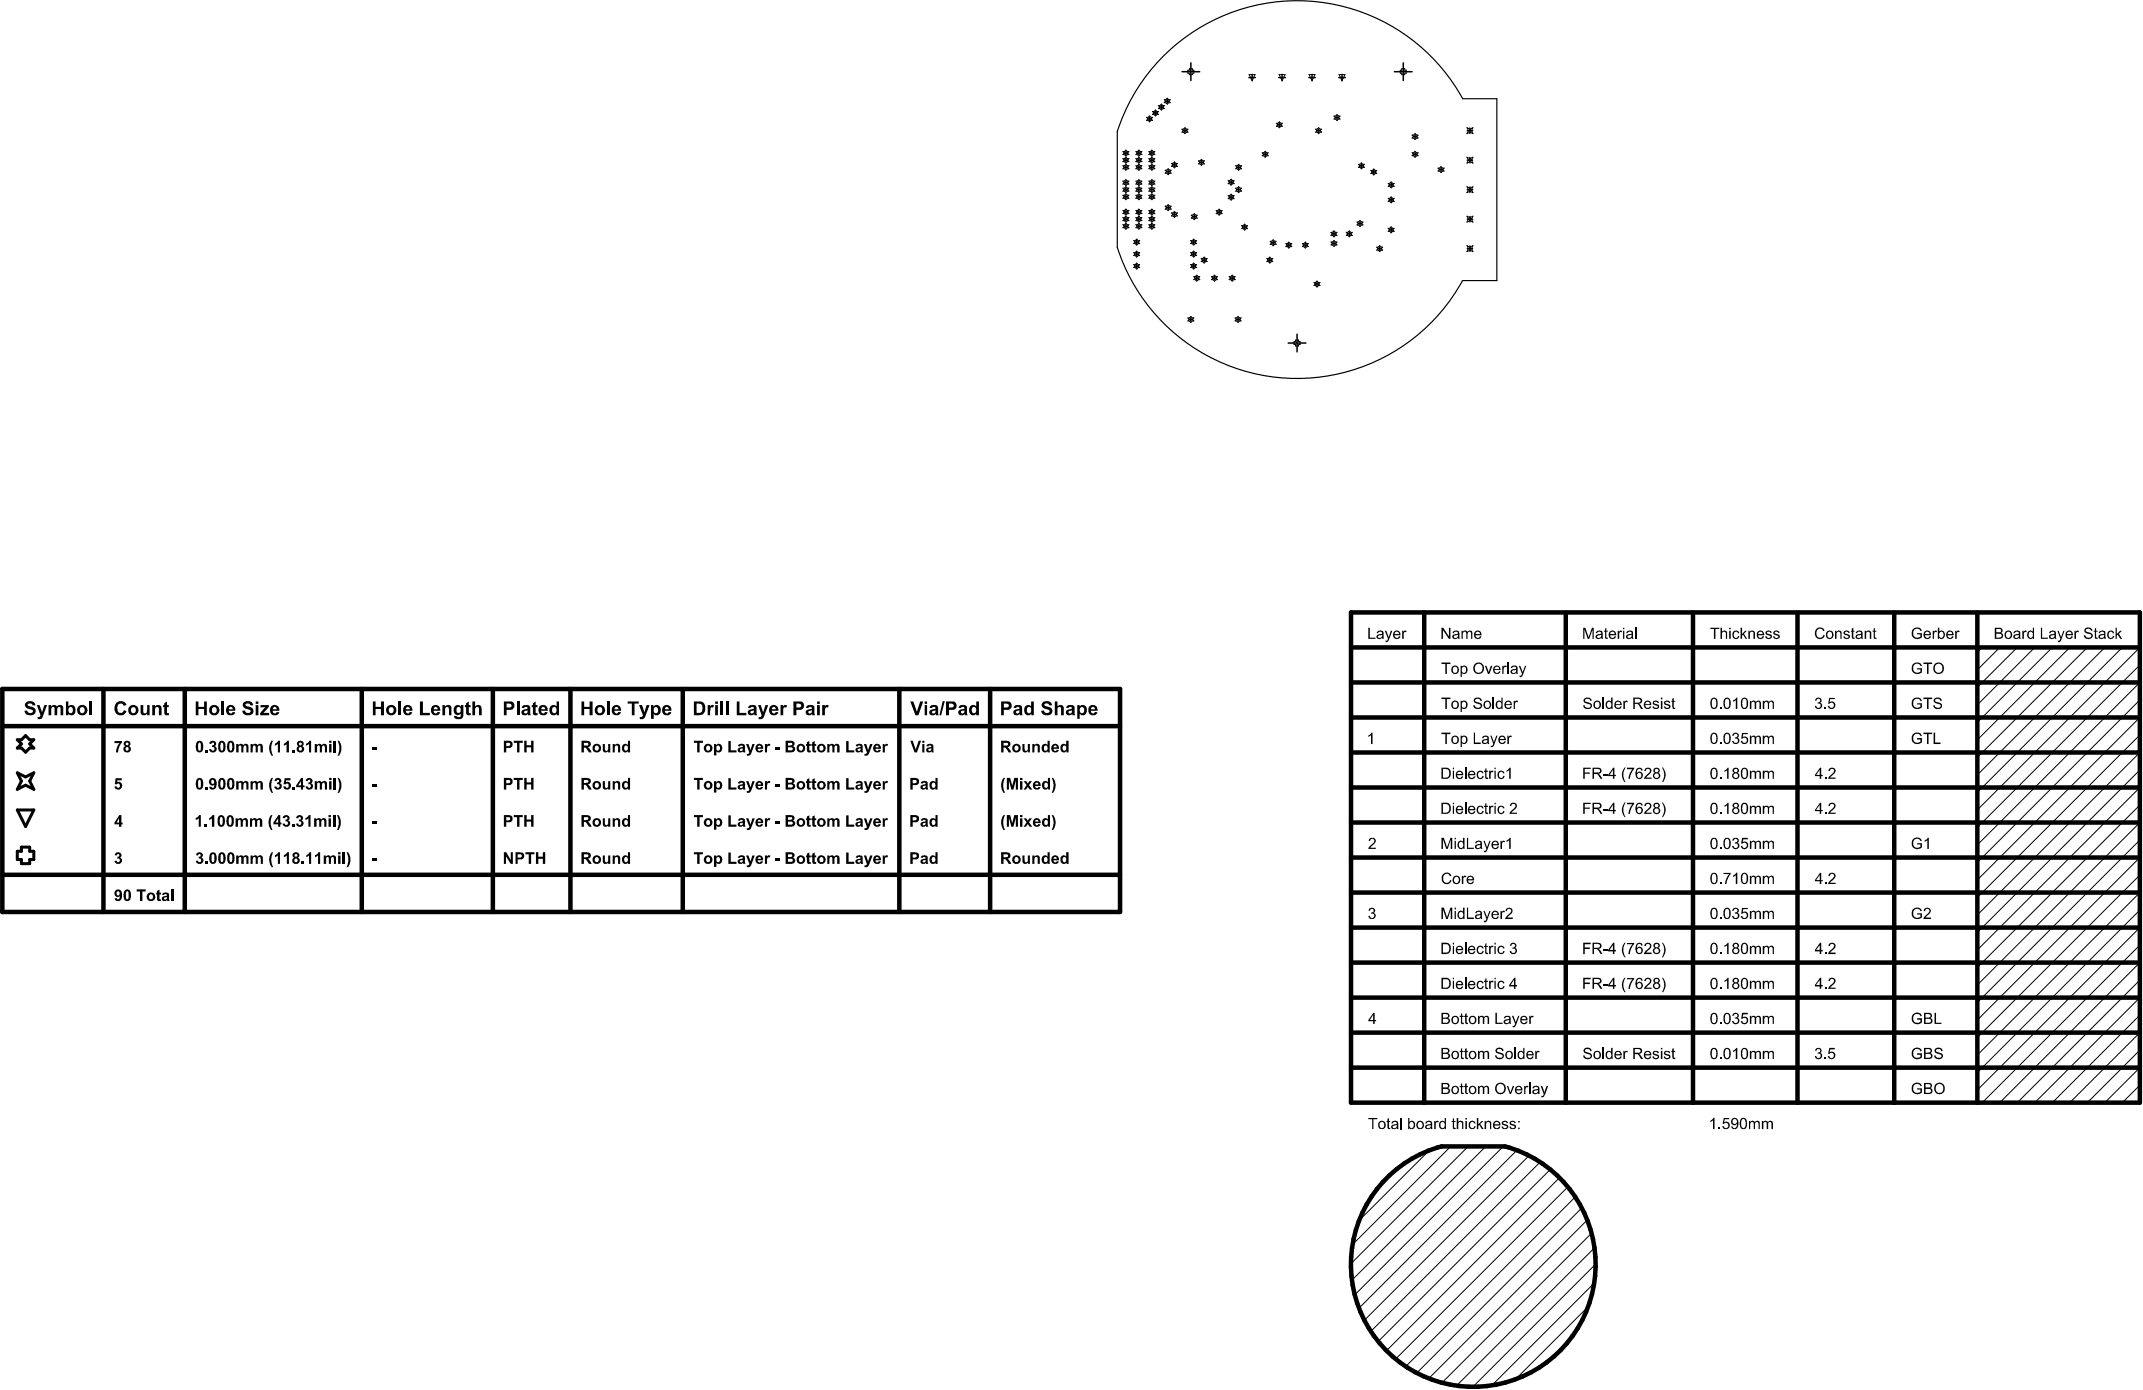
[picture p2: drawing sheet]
<svg xmlns="http://www.w3.org/2000/svg" width="302mm" height="196mm" viewBox="0 0 302 196" stroke-linecap="round" stroke-linejoin="round" font-family="sans-serif">
<path d="M206.3 13.9a26.7 26.7 0 0 0-25.8-13.7 26.7 26.7 0 0 0-22.9 18.4v16.3a26.6 26.6 0 0 0 22.8 18.4 26.6 26.6 0 0 0 25.9-13.7h4.9v-25.7h-4.9" fill="none" stroke="#000" stroke-width=".17"/>
<g fill="none" stroke="#000" stroke-width=".21">
<path d="M161.9 16.8h.5M162.2 16.5v.5M162.8 15.9h.5M163 15.7v.5M163.6 15.1h.5M163.8 14.9v.5M164.4 14.3h.5M164.7 14v.5M166.8 10.1h2.5M166.9 18.4h.5M167.2 18.2v.5M168 8.9v2.5"/>
<path d="M176.2 10.9h.9M176.6 10.5v.9M180.2 17.6h.5M180.4 10.9h.9M180.5 17.4v.5M180.9 10.5v.9M184.6 10.9h1M185.1 10.5v.9M185.8 18.4h.5M186 18.2v.5M188.4 16.6h.5M188.6 16.3v.5"/>
<path d="M188.9 10.9h.9M189.3 10.5v.9M196.7 10.1h2.5M198 8.9v2.5M199.4 19.3h.5M199.6 19v.5M207 18.4h.8M207.4 18.1v.7M158.6 23.6h.5M158.6 21.6h.5M158.6 22.6h.5M158.6 25.8h.5"/>
<path d="M158.6 26.8h.5M158.6 27.8h.5M158.6 29.9h.5M158.6 30.9h.5M158.6 31.9h.5M158.8 21.4v.5M158.8 22.4v.5M158.8 23.4v.5M158.8 25.5v.5M158.8 26.5v.5M158.8 27.5v.5M158.8 29.7v.5"/>
<path d="M158.8 30.7v.5M158.8 31.7v.5M160.1 34.2h.5M160.1 37.5h.5M160.1 35.9h.5M160.4 33.9v.5M160.4 35.6v.5M160.4 37.3v.5M160.4 23.6h.5M160.4 21.6h.5M160.4 22.6h.5M160.4 25.8h.5"/>
<path d="M160.4 26.8h.5M160.4 27.8h.5M160.4 29.9h.5M160.4 30.9h.5M160.4 31.9h.5M160.7 21.4v.5M160.7 22.4v.5M160.7 23.4v.5M160.7 25.5v.5M160.7 26.5v.5M160.7 27.5v.5M160.7 29.7v.5"/>
<path d="M160.7 30.7v.5M160.7 31.7v.5M162.3 23.6h.5M162.3 21.6h.5M162.3 22.6h.5M162.3 25.8h.5M162.3 26.8h.5M162.3 27.8h.5M162.3 29.9h.5M162.3 30.9h.5M162.3 31.9h.5M162.5 21.4v.5"/>
<path d="M162.5 22.4v.5M162.5 23.4v.5M162.5 25.5v.5M162.5 26.5v.5M162.5 27.5v.5M162.5 29.7v.5M162.5 30.7v.5M162.5 31.7v.5M164.6 29.3h.5M164.6 24.2h.5M164.8 24v.5M164.8 29.1v.5"/>
<path d="M165.4 23.3h.5M165.4 30.3h.5M165.7 23v.5M165.7 30v.5M168.1 34.2h.5M168.1 37.5h.5M168.1 35.9h.5M168.2 30.6h.5M168.4 33.9v.5M168.4 35.6v.5M168.4 37.3v.5M168.5 30.3v.5"/>
<path d="M168.6 39.3h.5M168.8 39v.5M169.2 22.9h.5M169.5 22.7v.5M169.6 36.7h.5M169.9 36.5v.5M171.1 39.3h.5M171.3 39v.5M171.7 29.9h.5M172 29.7v.5M173.4 25.7h.5M173.4 27.8h.5"/>
<path d="M173.6 39.3h.5M173.7 25.5v.5M173.7 27.6v.5M173.8 39v.5M174.5 26.8h.5M174.5 23.6h.5M174.7 26.5v.5M174.7 23.4v.5M175.3 32.1h.5M175.6 31.8v.5M178.2 21.8h.5M178.5 21.5v.5"/>
<path d="M178.9 36.7h.5M179.1 36.5v.5M179.4 34.3h.5M179.6 34v.5M181.6 34.6h.5M181.8 34.3v.5M183.9 34.6h.5M184.2 34.3v.5M185.8 39.8v.5M187.9 33h.5M187.9 34.4h.5M188.2 32.8v.5"/>
<path d="M188.2 34.1v.5M190.1 33h.5M190.4 32.8v.5M191.6 31.5h.5M191.8 23.4h.5M191.9 31.3v.5M192.1 23.2v.5M193.6 24.3h.5M193.8 24v.5M194.4 35.1h.5M194.6 34.8v.5M196 28.2h.5"/>
<path d="M196 26.1h.5M196 32.4h.5M196.3 25.8v.5M196.3 28v.5M196.3 32.2v.5M199.4 21.8h.5M199.6 21.5v.5M203 23.9h.5M203.3 23.7v.5M207 22.6h.8M207 26.8h.8M207 30.9h.8"/>
<path d="M207 35.1h.8M207.4 22.2v.8M207.4 26.4v.7M207.4 30.6v.7M207.4 34.7v.8M167.8 45.1h.5M168 44.8v.5M174.4 45.1h.5M174.7 44.8v.5M181.7 48.4h2.5M183 47.2v2.5M185.6 40.1h.5"/>
</g>
<path d="M2.4 104.4h.6l.6-.6 .6 .6h.6l-.6 .6 .6 .6h-.6l-.6 .5-.6-.5h-.6l.6-.6zM2.4 109.1l1.2 .5 1.2-.5-.6 1.1 .6 1.2-1.2-.6-1.2 .6 .6-1.2zM2.4 114.3h2.4l-1.2 2.3zM2.4 120.1h.6v-.6h1.2v.6h.6v1.2h-.6v.6h-1.2v-.6h-.6z" fill="none" stroke="#000" stroke-width=".42"/>
<g fill="none" stroke="#000" stroke-width=".14">
<path d="M161.8 16.6h.2l.2-.2 .2 .2h.2l-.2 .2 .2 .2h-.2l-.2 .2-.2-.2h-.2l.2-.2zM162.6 15.7h.2l.2-.2 .2 .2h.2l-.2 .2 .2 .3h-.2l-.2 .2-.2-.2h-.2l.2-.3zM163.4 14.9h.2l.2-.2 .3 .2h.2l-.2 .2 .2 .2h-.2l-.3 .2-.2-.2h-.2l.2-.2zM164.3 14.1h.2l.2-.2 .2 .2h.2l-.2 .2 .2 .2h-.2l-.2 .2-.2-.2h-.2l.2-.2zM166.7 18.2h.3l.2-.2 .2 .2h.2l-.2 .2 .2 .3h-.2l-.2 .2-.2-.2h-.3l.3-.3zM167.6 9.9h.2v-.2h.4v.2h.2v.4h-.2v.2h-.4v-.2h-.2zM176.2 10.5h.9l-.5 .9zM180.1 17.4h.2l.2-.2 .2 .2h.2l-.2 .2 .2 .2h-.2l-.2 .2-.2-.2h-.2l.2-.2zM180.5 10.5h.8l-.4 .9zM184.7 10.5h.8l-.4 .9zM185.6 18.2h.2l.2-.2 .2 .2h.2l-.2 .2 .2 .3h-.2l-.2 .2-.2-.2h-.2l.2-.3zM188.2 16.4h.2l.2-.2 .2 .2h.2l-.2 .2 .2 .2h-.2l-.2 .2-.2-.2h-.2l.2-.2z"/>
<path d="M188.9 10.5h.9l-.5 .9zM197.8 9.7h.4v.2h.2v.4h-.2v.2h-.4v-.2h-.3v-.4h.3zM199.2 19.1h.2l.2-.2 .2 .2h.3l-.3 .2 .3 .2h-.3l-.2 .2-.2-.2h-.2l.2-.2zM207 18l.4 .2 .4-.2-.2 .4 .2 .5-.4-.2-.4 .2 .2-.5zM158.4 29.7h.2l.2-.2 .3 .2h.2l-.2 .2 .2 .2h-.2l-.3 .3-.2-.3h-.2l.2-.2zM158.4 26.6h.2l.2-.3 .3 .3h.2l-.2 .2 .2 .2h-.2l-.3 .2-.2-.2h-.2l.2-.2zM158.4 23.4h.2l.2-.2 .3 .2h.2l-.2 .2 .2 .2h-.2l-.3 .2-.2-.2h-.2l.2-.2zM158.4 21.4h.2l.2-.2 .3 .2h.2l-.2 .2 .2 .2h-.2l-.3 .2-.2-.2h-.2l.2-.2zM158.4 22.4h.2l.2-.2 .3 .2h.2l-.2 .2 .2 .2h-.2l-.3 .2-.2-.2h-.2l.2-.2zM158.4 25.6h.2l.2-.3 .3 .3h.2l-.2 .2 .2 .2h-.2l-.3 .2-.2-.2h-.2l.2-.2zM158.4 27.6h.2l.2-.3 .3 .3h.2l-.2 .2 .2 .2h-.2l-.3 .2-.2-.2h-.2l.2-.2zM158.4 30.7h.2l.2-.2 .3 .2h.2l-.2 .2 .2 .2h-.2l-.3 .2-.2-.2h-.2l.2-.2z"/>
<path d="M158.4 31.7h.2l.2-.2 .3 .2h.2l-.2 .2 .2 .2h-.2l-.3 .2-.2-.2h-.2l.2-.2zM159.9 34h.3l.2-.3 .2 .3h.2l-.2 .2 .2 .2h-.2l-.2 .2-.2-.2h-.3l.3-.2zM159.9 37.3h.3l.2-.2 .2 .2h.2l-.2 .2 .2 .3h-.2l-.2 .2-.2-.2h-.3l.3-.3zM159.9 35.6h.3l.2-.2 .2 .2h.2l-.2 .3 .2 .2h-.2l-.2 .2-.2-.2h-.3l.3-.2zM160.2 30.7h.3l.2-.2 .2 .2h.2l-.2 .2 .2 .2h-.2l-.2 .2-.2-.2h-.3l.3-.2zM160.2 27.6h.3l.2-.3 .2 .3h.2l-.2 .2 .2 .2h-.2l-.2 .2-.2-.2h-.3l.3-.2zM160.2 26.6h.3l.2-.3 .2 .3h.2l-.2 .2 .2 .2h-.2l-.2 .2-.2-.2h-.3l.3-.2zM160.2 31.7h.3l.2-.2 .2 .2h.2l-.2 .2 .2 .2h-.2l-.2 .2-.2-.2h-.3l.3-.2zM160.2 25.6h.3l.2-.3 .2 .3h.2l-.2 .2 .2 .2h-.2l-.2 .2-.2-.2h-.3l.3-.2zM160.2 23.4h.3l.2-.2 .2 .2h.2l-.2 .2 .2 .2h-.2l-.2 .2-.2-.2h-.3l.3-.2zM160.2 21.4h.3l.2-.2 .2 .2h.2l-.2 .2 .2 .2h-.2l-.2 .2-.2-.2h-.3l.3-.2zM160.2 22.4h.3l.2-.2 .2 .2h.2l-.2 .2 .2 .2h-.2l-.2 .2-.2-.2h-.3l.3-.2z"/>
<path d="M160.2 29.7h.3l.2-.2 .2 .2h.2l-.2 .2 .2 .2h-.2l-.2 .3-.2-.3h-.3l.3-.2zM162.1 27.6h.2l.2-.3 .2 .3h.2l-.2 .2 .2 .2h-.2l-.2 .2-.2-.2h-.2l.2-.2zM162.1 23.4h.2l.2-.2 .2 .2h.2l-.2 .2 .2 .2h-.2l-.2 .2-.2-.2h-.2l.2-.2zM162.1 29.7h.2l.2-.2 .2 .2h.2l-.2 .2 .2 .2h-.2l-.2 .3-.2-.3h-.2l.2-.2zM162.1 21.4h.2l.2-.2 .2 .2h.2l-.2 .2 .2 .2h-.2l-.2 .2-.2-.2h-.2l.2-.2zM162.1 22.4h.2l.2-.2 .2 .2h.2l-.2 .2 .2 .2h-.2l-.2 .2-.2-.2h-.2l.2-.2zM162.1 25.6h.2l.2-.3 .2 .3h.2l-.2 .2 .2 .2h-.2l-.2 .2-.2-.2h-.2l.2-.2zM162.1 26.6h.2l.2-.3 .2 .3h.2l-.2 .2 .2 .2h-.2l-.2 .2-.2-.2h-.2l.2-.2zM162.1 30.7h.2l.2-.2 .2 .2h.2l-.2 .2 .2 .2h-.2l-.2 .2-.2-.2h-.2l.2-.2zM162.1 31.7h.2l.2-.2 .2 .2h.2l-.2 .2 .2 .2h-.2l-.2 .2-.2-.2h-.2l.2-.2zM164.4 29.1h.2l.2-.2 .2 .2h.2l-.2 .2 .2 .2h-.2l-.2 .2-.2-.2h-.2l.2-.2zM164.4 24h.2l.2-.2 .2 .2h.2l-.2 .2 .2 .2h-.2l-.2 .3-.2-.3h-.2l.2-.2z"/>
<path d="M165.3 23.1h.2l.2-.3 .2 .3h.2l-.2 .2 .2 .2h-.2l-.2 .2-.2-.2h-.2l.2-.2zM165.3 30h.2l.2-.2 .2 .2h.2l-.2 .3 .2 .2h-.2l-.2 .2-.2-.2h-.2l.2-.2zM168 37.3h.2l.2-.2 .2 .2h.2l-.2 .2 .2 .3h-.2l-.2 .2-.2-.2h-.2l.2-.3zM168 35.6h.2l.2-.2 .2 .2h.2l-.2 .3 .2 .2h-.2l-.2 .2-.2-.2h-.2l.2-.2zM168 34h.2l.2-.3 .2 .3h.2l-.2 .2 .2 .2h-.2l-.2 .2-.2-.2h-.2l.2-.2zM168.1 30.4h.2l.2-.3 .2 .3h.2l-.2 .2 .2 .2h-.2l-.2 .2-.2-.2h-.2l.2-.2zM168.4 39h.2l.2-.2 .2 .2h.3l-.3 .3 .3 .2h-.3l-.2 .2-.2-.2h-.2l.2-.2zM169.1 22.7h.2l.2-.2 .2 .2h.2l-.2 .2 .2 .2h-.2l-.2 .2-.2-.2h-.2l.2-.2zM169.5 36.5h.2l.2-.2 .2 .2h.2l-.2 .2 .2 .2h-.2l-.2 .2-.2-.2h-.2l.2-.2zM170.9 39h.2l.2-.2 .2 .2h.3l-.3 .3 .3 .2h-.3l-.2 .2-.2-.2h-.2l.2-.2zM171.6 29.7h.2l.2-.2 .2 .2h.2l-.2 .2 .2 .2h-.2l-.2 .3-.2-.3h-.2l.2-.2zM173.3 27.6h.2l.2-.2 .2 .2h.2l-.2 .2 .2 .2h-.2l-.2 .2-.2-.2h-.2l.2-.2z"/>
<path d="M173.3 25.5h.2l.2-.2 .2 .2h.2l-.2 .2 .2 .2h-.2l-.2 .2-.2-.2h-.2l.2-.2zM173.4 39h.2l.2-.2 .2 .2h.3l-.3 .3 .3 .2h-.3l-.2 .2-.2-.2h-.2l.2-.2zM174.3 26.6h.2l.2-.3 .3 .3h.2l-.2 .2 .2 .2h-.2l-.3 .2-.2-.2h-.2l.2-.2zM174.3 23.4h.2l.2-.2 .3 .2h.2l-.2 .2 .2 .2h-.2l-.3 .2-.2-.2h-.2l.2-.2zM175.2 31.8h.2l.2-.2 .2 .2h.2l-.2 .3 .2 .2h-.2l-.2 .2-.2-.2h-.2l.2-.2zM178.1 21.6h.2l.2-.3 .2 .3h.2l-.2 .2 .2 .2h-.2l-.2 .2-.2-.2h-.2l.2-.2zM178.7 36.5h.2l.2-.2 .3 .2h.2l-.2 .2 .2 .2h-.2l-.3 .2-.2-.2h-.2l.2-.2zM179.2 34h.2l.2-.2 .2 .2h.2l-.2 .3 .2 .2h-.2l-.2 .2-.2-.2h-.2l.2-.2zM181.4 34.4h.2l.2-.2 .2 .2h.2l-.2 .2 .2 .2h-.2l-.2 .2-.2-.2h-.2l.2-.2zM183.7 34.4h.2l.3-.2 .2 .2h.2l-.2 .2 .2 .2h-.2l-.2 .2-.3-.2h-.2l.2-.2zM185.4 39.9h.2l.2-.2 .2 .2h.2l-.2 .2 .2 .2h-.2l-.2 .2-.2-.2h-.2l.2-.2zM187.8 32.8h.2l.2-.2 .2 .2h.2l-.2 .2 .2 .2h-.2l-.2 .2-.2-.2h-.2l.2-.2z"/>
<path d="M187.8 34.1h.2l.2-.2 .2 .2h.2l-.2 .3 .2 .2h-.2l-.2 .2-.2-.2h-.2l.2-.2zM189.9 32.8h.2l.3-.2 .2 .2h.2l-.2 .2 .2 .2h-.2l-.2 .2-.3-.2h-.2l.2-.2zM191.4 31.3h.3l.2-.2 .2 .2h.2l-.2 .2 .2 .3h-.2l-.2 .2-.2-.2h-.3l.3-.3zM191.6 23.2h.3l.2-.2 .2 .2h.2l-.2 .2 .2 .2h-.2l-.2 .2-.2-.2h-.3l.3-.2zM193.4 24.1h.2l.2-.3 .2 .3h.2l-.2 .2 .2 .2h-.2l-.2 .2-.2-.2h-.2l.2-.2zM194.2 34.9h.2l.2-.2 .3 .2h.2l-.2 .2 .2 .2h-.2l-.3 .2-.2-.2h-.2l.2-.2zM195.8 25.9h.3l.2-.2 .2 .2h.2l-.2 .2 .2 .2h-.2l-.2 .2-.2-.2h-.3l.3-.2zM195.8 28h.3l.2-.2 .2 .2h.2l-.2 .2 .2 .2h-.2l-.2 .2-.2-.2h-.3l.3-.2zM195.8 32.2h.3l.2-.2 .2 .2h.2l-.2 .2 .2 .2h-.2l-.2 .3-.2-.3h-.3l.3-.2zM199.2 21.6h.2l.2-.3 .2 .3h.3l-.3 .2 .3 .2h-.3l-.2 .2-.2-.2h-.2l.2-.2zM202.9 23.7h.2l.2-.2 .2 .2h.2l-.2 .2 .2 .2h-.2l-.2 .3-.2-.3h-.2l.2-.2zM207 26.3l.4 .3 .4-.3-.2 .5 .2 .4-.4-.2-.4 .2 .2-.4z"/>
<path d="M207 22.2l.4 .2 .4-.2-.2 .4 .2 .4-.4-.2-.4 .2 .2-.4zM207 30.5l.4 .2 .4-.2-.2 .4 .2 .4-.4-.2-.4 .2 .2-.4zM207 34.7l.4 .2 .4-.2-.2 .4 .2 .4-.4-.2-.4 .2 .2-.4zM167.6 44.9h.2l.2-.2 .2 .2h.2l-.2 .2 .2 .2h-.2l-.2 .2-.2-.2h-.2l.2-.2zM174.2 44.9h.3l.2-.2 .2 .2h.2l-.2 .2 .2 .2h-.2l-.2 .2-.2-.2h-.3l.3-.2zM182.6 48.2h.2v-.2h.4v.2h.2v.4h-.2v.2h-.4v-.2h-.2zM279.7 91.4l-.7 .7M282.1 91.4l-3.1 3.1M284.6 91.4l-5.6 5.6M287.1 91.4l-8.1 8.1M289.5 91.4l-10.5 10.5M292 91.4l-13 13"/>
<path d="M294.5 91.4l-15.5 15.5M296.9 91.4l-17.9 17.9M299.4 91.4l-20.4 20.4M301.9 93.8l-22.9 23M301.9 96.3l-22.9 22.9M301.9 98.8l-22.9 22.9M301.9 91.4l-22.9 22.9M301.9 101.2l-22.9 23M301.9 116.1l-22.9 22.9M301.9 118.5l-22.9 23M301.9 103.7l-22.9 22.9M301.9 111.1l-22.9 23"/>
<path d="M301.9 106.2l-22.9 22.9M301.9 113.6l-22.9 22.9M301.9 108.7l-22.9 22.9M301.9 126l-22.9 22.9M301.9 130.9l-22.9 22.9M301.9 121l-22.9 22.9M301.9 128.4l-22.9 22.9M301.9 135.8l-19.8 19.8M301.9 138.3l-17.3 17.3M301.9 123.5l-22.9 22.9M301.9 133.4l-22.2 22.2M301.9 140.8l-14.8 14.8"/>
<path d="M301.9 148.2l-7.4 7.4M301.9 145.7l-9.9 9.9M301.9 150.7l-5 4.9M301.9 153.1l-2.5 2.5M301.9 143.2l-12.4 12.4M201.7 162.3l-10 9.9M204.7 161.8l-13.9 13.8M207.2 161.8l-16.6 16.5M209.6 161.8l-18.9 18.8M212.1 161.8l-21 20.9M214 162.3l-22.3 22.3M215.7 163.1l-23.2 23.2"/>
<path d="M217.3 164l-23.9 23.9M218.7 165l-24.3 24.3M220 166.2l-24.4 24.4M221.2 167.5l-24.3 24.3M222.3 168.9l-24 23.9M223.2 170.5l-23.3 23.3M223.9 172.2l-22.3 22.3M224.5 174l-21.1 21.1M225 176.1l-19.5 19.5M225.1 178.4l-17.3 17.3M224 184.4l-10.2 10.3M224.9 181.1l-14.5 14.4"/>
</g>
<g fill="none" stroke="#000" stroke-width=".63">
<path d="M.3 97.2h157.7v31.5h-157.7zM14.6 97.2v31.5M26.1 97.2v31.5M51 97.2v31.5M69.5 97.2v31.5M80.5 97.2v31.5M96.3 97.2v31.5M126.9 97.2v31.5M139.7 97.2v31.5M190.6 86.4h111.3v69.2h-111.3zM190.6 96.3h111.3M190.6 91.4h111.3"/>
<path d="M200.9 86.4v69.2M220.9 86.4v69.2M238.8 86.4v69.2M253.6 86.4v69.2M267.2 86.4v69.2M279 86.4v69.2M.3 102.5h157.7M190.6 106.2h111.3M190.6 116.1h111.3M190.6 101.2h111.3M190.6 111.1h111.3M.3 123.4h157.7"/>
<path d="M190.6 121h111.3M190.6 130.9h111.3M190.6 126h111.3M190.6 135.8h111.3M190.6 145.7h111.3M190.6 140.8h111.3M190.6 150.7h111.3"/>
<circle cx="207.8" cy="178.4" r="17.3"/>
</g>
<g fill="#000">
<path d="M3.6 99.2l.4-.3 .6 .1a.52 .52 0 0 1 .4 .5h-.4a.35 .35 0 0 0-.4-.3 .35 .35 0 0 0-.3 .3l.9 .4a.63 .63 0 0 1 .1 .8 .63 .63 0 0 1-.8 .2h-.1a.66 .66 0 0 1-.5-.6h.3a.38 .38 0 0 0 .5 .3 .38 .38 0 0 0 .3-.4l-.6-.2a.52 .52 0 0 1-.4-.8zM6.9 99.5h.3v.2a.53 .53 0 0 1 .8 0 .48 .48 0 0 1 .6-.2 .48 .48 0 0 1 .3 .5v.9h-.4v-.8a.26 .26 0 0 0-.2-.4 .26 .26 0 0 0-.2 .4v.8h-.4v-.8a.26 .26 0 0 0-.2-.4 .26 .26 0 0 0-.3 .4v.8h-.3zM16.4 99.2a.89 .89 0 0 1 1.4 .3l-.4 .1a.47 .47 0 0 0-.6-.3 .47 .47 0 0 0-.3 .6l.1 .1a.46 .46 0 0 0 .3 .6 .46 .46 0 0 0 .6-.4l.3 .1-.2 .4a.9 .9 0 0 1-1.1 .1 .9 .9 0 0 1-.3-1.2zM21.5 99.5h.4v.2a.51 .51 0 0 1 .6-.2 .51 .51 0 0 1 .3 .5v.9h-.4v-.7a.3 .3 0 0 0-.3-.5 .3 .3 0 0 0-.2 .5v.7h-.4zM23.2 99.2l.4-.2v.5h.2v.3h-.2v.8h.2v.3a.44 .44 0 0 1-.6-.5v-.6h-.2v-.3h.2zM34.4 99.1l.3-.2h.3a.58 .58 0 0 1 .7 .6h-.4a.34 .34 0 0 0-.3-.3 .34 .34 0 0 0-.4 .3l1 .4 .1 .4a.73 .73 0 0 1-1.1 .6 .61 .61 0 0 1-.4-.6h.3a.4 .4 0 0 0 .5 .3 .4 .4 0 0 0 .4-.3l-1-.5a.5 .5 0 0 1 0-.7zM36.7 99.5h1.2v.2l-.7 .9h.8v.3h-1.3v-.3l.7-.8h-.7zM62.4 99.5h.4v.2a.48 .48 0 0 1 .6-.2 .48 .48 0 0 1 .3 .5v.9h-.4v-.7a.32 .32 0 0 0-.3-.4 .32 .32 0 0 0-.2 .5v.6h-.4zM65.8 99.2l.3-.2v.5h.3v.3h-.3v.8h.3v.3h-.1a.44 .44 0 0 1-.5-.5v-.6h-.2v-.3h.2zM66.6 99h.4v.7l.3-.2a.45 .45 0 0 1 .6 .4l.1 1h-.4v-.7a.31 .31 0 0 0-.3-.5 .31 .31 0 0 0-.3 .5v.7h-.4zM75.2 99.2l.4-.2v.5h.2v.3h-.2v.8h.2l.1 .3h-.2a.4 .4 0 0 1-.4 0 .4 .4 0 0 1-.1-.5v-.6h-.2v-.3h.2zM88.5 99h1.6v.3h-.6v1.6h-.4v-1.6h-.6z"/>
<path d="M99.8 99.5h.4v.2v-.1a.33 .33 0 0 1 .5-.1l-.1 .4a.27 .27 0 0 0-.4 0 .27 .27 0 0 0 0 .4v.6h-.4zM110.1 99.5h.4v.2a.33 .33 0 0 1 .5-.2l-.1 .4a.32 .32 0 0 0-.4 0 .32 .32 0 0 0 0 .4v.6h-.4zM116 99.5h.4v.2a.33 .33 0 0 1 .5-.2l-.1 .4a.26 .26 0 0 0-.3 0 .26 .26 0 0 0-.1 .3v.7h-.4zM147.1 99.1l.3-.2h.4a.65 .65 0 0 1 .6 .6h-.4a.35 .35 0 0 0-.3-.3 .35 .35 0 0 0-.4 .3l1 .4a.69 .69 0 0 1-.1 .9 .69 .69 0 0 1-.8 .1l-.3-.1-.2-.3v-.2h.4a.41 .41 0 0 0 .4 .3 .41 .41 0 0 0 .4-.3l-.2-.2-.7-.2a.49 .49 0 0 1-.1-.8zM148.8 99h.4v.7l.1-.1a.49 .49 0 0 1 .6-.1 .49 .49 0 0 1 .2 .6v.8h-.4v-.7a.3 .3 0 0 0-.3-.5 .3 .3 0 0 0-.2 .5v.7h-.4zM193 88.6h.3v1.4h.8v.1h-1.1zM195.4 89h.2l.3 .9 .3-.9h.2l-.4 1.2a.32 .32 0 0 1-.2 .3 .32 .32 0 0 1-.3 .1l-.1-.2h.3l.1-.3zM197.8 89h.2v.2l.2-.2 .3 .1-.1 .1h-.2l-.2 .1v.8h-.2zM203.4 93.5h1.2v.2h-.5v1.4h-.2v-1.4h-.5zM203.4 98.4h1.2v.2h-.5v1.4h-.2v-1.4h-.5zM203.4 88.6h.2l.8 1.2v-1.2h.2v1.5h-.2l-.8-1.2v1.2h-.2zM206.2 89h.2v.2v-.1a.39 .39 0 0 1 .6 .1l.1-.1a.35 .35 0 0 1 .4-.1 .35 .35 0 0 1 .2 .3v.8h-.2v-.7a.26 .26 0 0 0-.2-.3 .26 .26 0 0 0-.3 .4v.6h-.1v-.7a.27 .27 0 0 0-.4-.3 .27 .27 0 0 0-.1 .4v.6h-.2z"/>
<path d="M208 98.6l.2-.2h.3a.5 .5 0 0 1 .6 .5h-.2a.39 .39 0 0 0-.4-.3 .39 .39 0 0 0-.4 .3l.8 .3a.46 .46 0 0 1 .1 .7 .46 .46 0 0 1-.6 .1h-.1a.52 .52 0 0 1-.5-.4v-.1h.3a.43 .43 0 0 0 .4 .4 .43 .43 0 0 0 .4-.4l-.2-.1-.6-.2a.42 .42 0 0 1-.1-.6zM209.5 94h.2l.3 .8 .3-.8h.2l-.4 1.1h-.2zM211.9 94h.2v.1l.2-.2 .3 .1-.1 .2-.2-.1-.1 .2-.1 .8h-.2zM212.7 93.5h.2v1.6h-.2zM213.5 98.9h.2v.2l.1-.2h.3v.2a.26 .26 0 0 0-.3 0 .26 .26 0 0 0-.1 .4v.5h-.2zM214.3 94h.2l.3 .9 .4-.9h.1l-.4 1.1a.38 .38 0 0 1-.5 .4v-.1h.2l.1-.3zM223.5 98.6l.2-.2 .5 .1a.37 .37 0 0 1 .3 .4h-.1a.39 .39 0 0 0-.4-.3 .39 .39 0 0 0-.4 .3l.6 .3a.47 .47 0 0 1 .3 .6 .47 .47 0 0 1-.6 .2h-.2a.51 .51 0 0 1-.3-.5h.1l.1 .1a.44 .44 0 0 0 .4 .3 .44 .44 0 0 0 .4-.4l-.4-.2a.43 .43 0 0 1-.5-.2 .43 .43 0 0 1 0-.5zM223.4 88.6h.3l.4 1.3 .5-1.3h.2v1.5h-.1v-1.3l-.5 1.3h-.2l-.5-1.3v1.3h-.1zM226.4 88.7l.2-.1v.4h.2v.1h-.2v.8l.2 .1v.1a.28 .28 0 0 1-.3 0 .28 .28 0 0 1-.1-.3v-.7h-.1v-.1h.1zM228.2 89h.2v.2a.27 .27 0 0 1 .5-.1l-.1 .1a.26 .26 0 0 0-.3 .1 .26 .26 0 0 0-.1 .3v.5h-.2zM229 98.9h.2v.2l.2-.2h.3l-.1 .2h-.2l-.2 .1v.8h-.2zM230.7 88.6h.2v1.5h-.2z"/>
<path d="M233.3 98.9h.1a.41 .41 0 0 1 .6 .3h-.2a.27 .27 0 0 0-.2-.2 .27 .27 0 0 0-.3 .2l.3 .1a.42 .42 0 0 1 .4 .6l-.3 .1a.47 .47 0 0 1-.6-.3h.2a.28 .28 0 0 0 .3 .2 .28 .28 0 0 0 .3-.2l-.4-.2a.33 .33 0 0 1-.3-.2 .33 .33 0 0 1 .1-.4zM234.9 98.9h.3a.31 .31 0 0 1 .4 .3h-.1a.26 .26 0 0 0-.3-.2 .26 .26 0 0 0-.3 .2l.3 .2a.37 .37 0 0 1 .5 .4 .37 .37 0 0 1-.6 .2l-.3-.1-.1-.2h.2a.28 .28 0 0 0 .3 .2 .28 .28 0 0 0 .3-.3l-.3-.1a.38 .38 0 0 1-.4-.4zM235.9 98.6l.2-.1v.4h.2v.1h-.2v.8l.2 .1v.1a.29 .29 0 0 1-.3 0 .29 .29 0 0 1-.1-.3v-.7h-.1v-.1h.1zM241.3 88.6h1.3v.2h-.6v1.3h-.2v-1.3h-.5zM242.7 88.6h.2v.5a.4 .4 0 0 1 .5-.1 .4 .4 0 0 1 .3 .4v.7h-.2v-.7a.28 .28 0 0 0-.3-.3 .28 .28 0 0 0-.3 .4v.6h-.2zM244.5 89.1l.2-.1a.53 .53 0 0 1 .7 .3l-.2 .1a.31 .31 0 0 0-.4-.2 .31 .31 0 0 0-.2 .4 .33 .33 0 0 0 .2 .4 .33 .33 0 0 0 .4-.3l.2 .1a.52 .52 0 0 1-.7 .3 .52 .52 0 0 1-.3-.7zM245.6 88.6h.2v.9l.4-.5h.2l-.4 .4 .5 .7h-.2l-.4-.5-.1 .1v.4h-.2zM246.7 89h.1v.2l.1-.1a.42 .42 0 0 1 .5-.1 .42 .42 0 0 1 .2 .4v.7h-.2v-.6a.27 .27 0 0 0-.3-.4 .27 .27 0 0 0-.2 .4v.6h-.2zM246.9 98.9h.1l.1 .1a.36 .36 0 0 1 .6 .1v-.1a.39 .39 0 0 1 .5-.1 .39 .39 0 0 1 .2 .3v.8h-.2v-.7a.24 .24 0 0 0-.2-.3 .24 .24 0 0 0-.2 .4v.6h-.3v-.7a.26 .26 0 0 0-.3-.3 .26 .26 0 0 0-.1 .5v.5h-.2zM249.1 89.1a.51 .51 0 0 1 .9 .2h-.3a.27 .27 0 0 0-.2-.2 .27 .27 0 0 0-.3 .2l.5 .2a.36 .36 0 0 1 .2 .5 .36 .36 0 0 1-.5 .1h-.2l-.2-.2 .2-.1a.28 .28 0 0 0 .3 .2 .28 .28 0 0 0 .3-.2l-.2-.1a.44 .44 0 0 1-.5-.5zM248.7 98.9h.2v.1a.39 .39 0 0 1 .7 .1 .35 .35 0 0 1 .4-.3 .35 .35 0 0 1 .3 .4v.8h-.2v-.7a.26 .26 0 0 0-.3-.3 .26 .26 0 0 0-.2 .4v.6h-.2v-.7a.27 .27 0 0 0-.3-.3 .27 .27 0 0 0-.2 .4v.6h-.2zM250.2 89.1h.1a.49 .49 0 0 1 .8 .2h-.3a.22 .22 0 0 0-.2-.2 .22 .22 0 0 0-.2 .3l.3 .1a.37 .37 0 0 1 .4 .4 .37 .37 0 0 1-.6 .2h-.2l-.1-.2-.1-.1h.2a.28 .28 0 0 0 .3 .2 .28 .28 0 0 0 .3-.2l-.3-.2a.36 .36 0 0 1-.4-.1 .36 .36 0 0 1 0-.4z"/>
<path d="M256.2 98.6a.42 .42 0 0 1 .6-.1 .42 .42 0 0 1 0 .7 .5 .5 0 0 1 0 .8 .5 .5 0 0 1-.8-.4h.3a.29 .29 0 0 0 .2 .3 .29 .29 0 0 0 .3-.1 .29 .29 0 0 0 .1-.4 .29 .29 0 0 0-.4-.1h-.1v-.2a.28 .28 0 0 0 .4-.2 .28 .28 0 0 0-.3-.3 .28 .28 0 0 0-.2 .3h-.3zM256.1 88.9l.3-.3 .4-.1a.57 .57 0 0 1 .6 .5l-.2 .1-.1-.1a.5 .5 0 0 0-.6-.2 .5 .5 0 0 0-.2 .6 .5 .5 0 0 0 .3 .6 .5 .5 0 0 0 .6-.4h.2v.2a.73 .73 0 0 1-1 .3 .73 .73 0 0 1-.4-.9zM258.1 98.5h.7v.1h-.6l-.1 .5 .1-.1a.54 .54 0 0 1 .7 .4 .54 .54 0 0 1-.3 .6 .54 .54 0 0 1-.7-.2v-.2h.2a.34 .34 0 0 0 .5 .2 .34 .34 0 0 0 0-.6h-.3l-.2 .1h-.2zM258.9 89h.1v.2a.41 .41 0 0 1 .5-.2 .41 .41 0 0 1 .3 .4v.7h-.2v-.6a.29 .29 0 0 0-.3-.4 .29 .29 0 0 0-.2 .4v.6h-.2zM260.1 89.1h.2a.44 .44 0 0 1 .7 .2h-.2a.27 .27 0 0 0-.3-.2 .27 .27 0 0 0-.2 .2l.4 .2a.36 .36 0 0 1 .2 .5 .36 .36 0 0 1-.5 .1l-.3-.2v-.1h.1a.28 .28 0 0 0 .3 .2 .28 .28 0 0 0 .3-.2l-.3-.2a.36 .36 0 0 1-.4-.1 .36 .36 0 0 1 0-.4zM261.2 88.7l.3-.1v.4h.1v.1h-.1v.8l.1 .1 .1 .1a.32 .32 0 0 1-.5-.3v-.7h-.1v-.1h.1zM263.1 89h.1v.2a.41 .41 0 0 1 .5-.2 .41 .41 0 0 1 .3 .4v.7h-.2v-.6a.27 .27 0 0 0-.3-.4 .27 .27 0 0 0-.2 .4v.6h-.2zM264.3 88.7l.2-.1v.4h.2v.1h-.2v.8v.1h.2l.1 .1a.28 .28 0 0 1-.4 0 .28 .28 0 0 1-.1-.3v-.7h-.1v-.1h.1zM269.9 98.6l.5-.2a.67 .67 0 0 1 .7 .5h-.2a.56 .56 0 0 0-.7-.2 .56 .56 0 0 0-.3 .7l.2 .4 .5 .1 .3-.2v-.3h-.4v-.2h.6v.6l-.4 .2h-.4l-.4-.2-.2-.3v-.5zM269.9 93.7l.4-.2h.3a.59 .59 0 0 1 .5 .5h-.2a.57 .57 0 0 0-.8-.2 .57 .57 0 0 0-.1 .8l.1 .2 .5 .1 .3-.1v-.3h-.4v-.2h.6v.6l-.3 .2h-.5l-.4-.2-.2-.3v-.5zM269.9 88.8l.4-.3h.3l.3 .1 .2 .4-.2 .1-.1-.3-.4-.1a.63 .63 0 0 0-.5 .9 .63 .63 0 0 0 1 .2v-.3h-.4v-.2h.6v.6l-.5 .3-.5-.1-.2-.2-.2-.3v-.5zM271.4 98.4h1.2v.2h-.5v1.4h-.2v-1.4h-.5z"/>
<path d="M271.4 93.5h1.2v.2h-.5v1.4h-.2v-1.4h-.5zM272.7 89h.1v.2l.2-.2h.3l-.1 .2h-.2l-.1 .1-.1 .8h-.1zM272.9 98.6l.2-.2 .5 .1a.37 .37 0 0 1 .3 .4h-.2a.36 .36 0 0 0-.4-.3 .36 .36 0 0 0-.3 .3l.6 .3a.47 .47 0 0 1 .3 .6 .47 .47 0 0 1-.6 .2h-.3l-.2-.2-.1-.3h.2a.46 .46 0 0 0 .4 .4 .46 .46 0 0 0 .5-.3l-.2-.2-.3-.1a.43 .43 0 0 1-.4-.2 .43 .43 0 0 1 0-.5zM275.8 89h.2v.2a.27 .27 0 0 1 .5-.1l-.1 .1a.26 .26 0 0 0-.3 .1 .26 .26 0 0 0-.1 .3v.5h-.2zM285.3 89h.2v.2a.27 .27 0 0 1 .4-.1v.1a.26 .26 0 0 0-.3 .1 .26 .26 0 0 0-.1 .3v.5h-.2zM287.9 88.6h.2v1.4h.8v.1h-1zM290.3 89h.1l.4 .9 .3-.9h.2l-.5 1.3a.33 .33 0 0 1-.5 .3v-.2h.3l.1-.3zM292.7 89h.1l.1 .2a.27 .27 0 0 1 .4-.1l-.1 .1a.26 .26 0 0 0-.3 .1 .26 .26 0 0 0 0 .3v.5h-.2zM294.2 88.7l.3-.2a.6 .6 0 0 1 .7 .5h-.2a.39 .39 0 0 0-.4-.3 .39 .39 0 0 0-.4 .3l.4 .2a.5 .5 0 0 1 .6 .6 .5 .5 0 0 1-.7 .3h-.3l-.2-.5h.2l.1 .2a.45 .45 0 0 0 .7-.1v-.2l-.6-.1a.4 .4 0 0 1-.3-.3 .4 .4 0 0 1 .1-.4zM295.5 88.7l.2-.1v.4h.2v.1h-.2v.8l.1 .1h.1l.1 .1a.28 .28 0 0 1-.4 0 .28 .28 0 0 1-.1-.3v-.7h-.1v-.1h.1zM297.4 89.1l.2-.1a.47 .47 0 0 1 .6 .3l-.1 .1a.32 .32 0 0 0-.5-.2 .32 .32 0 0 0-.1 .4 .3 .3 0 0 0 .2 .4 .3 .3 0 0 0 .4-.3l.2 .1-.1 .1a.53 .53 0 0 1-.8 .1 .53 .53 0 0 1 0-.7zM298.5 88.6h.1v.9l.5-.5h.2l-.4 .4 .5 .7h-.3l-.3-.5-.2 .1v.4h-.1z"/>
<path d="M5.2 99.5h.4l.3 1 .4-1h.3l-.6 1.7a.64 .64 0 0 1-.7 .3v-.3l.3-.1 .1-.2zM12.6 99h.4v1.9h-.4zM16.3 109.8h.9v.3h-.6l-.1 .3a.53 .53 0 0 1 .7 .3 .53 .53 0 0 1-.4 .7 .53 .53 0 0 1-.6-.4h.2a.27 .27 0 0 0 .5 .1 .27 .27 0 0 0-.1-.5l-.6 .1zM16.2 104.6h1v.2l-.4 .5-.1 .9h-.3v-.2l.1-.7 .4-.4h-.7zM19.8 99.5h.4v.7a.29 .29 0 0 0 .1 .4 .29 .29 0 0 0 .4-.2l.1-.9h.3v1.4h-.3v-.2a.5 .5 0 0 1-.6 .2 .5 .5 0 0 1-.4-.5zM27.6 115.4h.2l.3-.4h.2v1.7h-.3v-1.2l-.4 .2zM27.6 99h.4v.7h.8v-.7h.4v1.9h-.4v-.9h-.8v.9h-.4zM28.9 116.3h.3v.4h-.3zM29 111.1h.3v.3h-.3zM29 105.8h.3v.4h-.3zM29.6 104.7a.44 .44 0 0 1 .7-.1 .44 .44 0 0 1 0 .7h.1a.51 .51 0 0 1-.2 .8 .51 .51 0 0 1-.7-.4h.3a.25 .25 0 0 0 .3 .2 .25 .25 0 0 0 .2-.4 .25 .25 0 0 0-.4-.1v-.2a.21 .21 0 0 0 .3-.2 .21 .21 0 0 0-.2-.2 .21 .21 0 0 0-.2 .2l-.3-.1zM29.6 115.4l.2-.1 .2-.3h.2v1.7h-.3v-1.2l-.4 .2z"/>
<path d="M31.2 99h.4v1.9h-.4zM33.2 115.5h.3v.1a.41 .41 0 0 1 .8 0 .39 .39 0 0 1 .4-.1 .39 .39 0 0 1 .3 .4v.8h-.3v-.7a.22 .22 0 0 0-.2-.3 .22 .22 0 0 0-.2 .3v.7h-.3v-.7a.23 .23 0 0 0-.3-.3 .23 .23 0 0 0-.1 .4v.6h-.4zM33.3 110.2h.3v.2a.41 .41 0 0 1 .7 0 .39 .39 0 0 1 .5-.2 .39 .39 0 0 1 .3 .5v.7h-.3v-.7a.22 .22 0 0 0-.3-.3 .22 .22 0 0 0-.2 .3v.7h-.3v-.7a.23 .23 0 0 0-.2-.2 .23 .23 0 0 0-.1 .3v.6h-.4zM33.3 105h.3v.2a.41 .41 0 0 1 .7 0 .39 .39 0 0 1 .5-.2 .39 .39 0 0 1 .3 .4v.8h-.3v-.7a.23 .23 0 0 0-.3-.3 .23 .23 0 0 0-.2 .3v.7h-.3v-.7a.23 .23 0 0 0-.2-.3 .23 .23 0 0 0-.1 .4v.6h-.4zM35.3 115.5h.3v.1a.36 .36 0 0 1 .6 0 .42 .42 0 0 1 .5-.1 .42 .42 0 0 1 .3 .4v.8h-.3v-.7a.21 .21 0 0 0-.2-.3 .21 .21 0 0 0-.2 .3v.7h-.3v-.7a.23 .23 0 0 0-.3-.3 .23 .23 0 0 0-.1 .3v.7h-.3zM35.4 110.2h.2v.2a.4 .4 0 0 1 .7 0 .42 .42 0 0 1 .5-.2 .42 .42 0 0 1 .3 .5v.7h-.4v-.7a.21 .21 0 0 0-.1-.3 .21 .21 0 0 0-.2 .3v.7h-.3v-.7a.23 .23 0 0 0-.3-.3 .23 .23 0 0 0-.2 .4v.6h-.2zM35.4 105h.2v.1a.4 .4 0 0 1 .7 .1v-.1a.43 .43 0 0 1 .5-.1 .43 .43 0 0 1 .3 .4v.8h-.4v-.7a.21 .21 0 0 0-.1-.3 .21 .21 0 0 0-.2 .3v.7h-.3v-.7a.23 .23 0 0 0-.3-.3 .23 .23 0 0 0-.2 .3v.7h-.2zM38.2 115h.2l-.2 .8v.6l.2 .7h-.2l-.3-.8 .1-.9zM38.3 109.8h.2l-.2 .7v.6l.2 .8-.2-.1-.3-.8v-.5zM38.2 104.6l.3-.1-.2 .8v.6l.2 .7h-.2l-.3-.8v-.5zM38.8 109.9h.1a.44 .44 0 0 1 .7 0 .44 .44 0 0 1-.1 .6 .48 .48 0 0 1 .2 .6 .48 .48 0 0 1-.6 .3l-.3-.1-.1-.2v-.1h.3a.24 .24 0 0 0 .3 .1 .24 .24 0 0 0 .2-.3 .24 .24 0 0 0-.3-.1h-.1v-.3a.21 .21 0 0 0 .3-.1 .21 .21 0 0 0-.2-.3 .21 .21 0 0 0-.2 .2h-.3zM38.8 104.9h.2l.2-.4h.3v1.7h-.3v-1.2l-.4 .2z"/>
<path d="M40 115.2a.46 .46 0 0 1 .6-.1 .46 .46 0 0 1 .2 .6l-.2 .1a.49 .49 0 0 1 .2 .7 .49 .49 0 0 1-.8 0l-.1-.3h.3a.25 .25 0 0 0 .3 .2 .25 .25 0 0 0 .1-.4 .25 .25 0 0 0-.3-.1v-.3a.21 .21 0 0 0 .3-.1 .21 .21 0 0 0-.2-.2 .21 .21 0 0 0-.2 .2l-.3-.1zM40 104.9l.3-.1 .2-.3h.3v1.7h-.4v-1.2l-.4 .2zM40.2 109.8h.8v.3h-.6l-.1 .3a.55 .55 0 0 1 .7 .6 .55 .55 0 0 1-.9 .2l-.1-.2h.3a.27 .27 0 0 0 .4 .1 .27 .27 0 0 0 0-.4l-.1-.1h-.2l-.1 .1h-.3zM41.2 116.3h.3v.4h-.3zM41.3 111.1h.3v.3h-.3zM41.3 105.8h.3v.4h-.3zM41.9 115.2v-.1a.47 .47 0 0 1 .6 0 .47 .47 0 0 1 .1 .6v.1a.49 .49 0 0 1 0 .8 .49 .49 0 0 1-.7-.1l-.2-.3h.4a.24 .24 0 0 0 .3 .1 .24 .24 0 0 0 0-.4h-.2v-.3a.19 .19 0 0 0 .3-.1 .19 .19 0 0 0-.2-.2 .19 .19 0 0 0-.2 .2l-.3-.1zM43.3 109.9a.45 .45 0 0 1 .6 0 .45 .45 0 0 1 0 .6 .43 .43 0 0 1 .3 .5 .43 .43 0 0 1-.4 .4 .54 .54 0 0 1-.7-.4h.3a.26 .26 0 0 0 .3 .1 .26 .26 0 0 0 .2-.3 .26 .26 0 0 0-.4-.1v-.3a.2 .2 0 0 0 .3-.1 .2 .2 0 0 0-.2-.3 .2 .2 0 0 0-.2 .2h-.3zM43.1 115.4h.2l.3-.4h.2v1.7h-.3v-1.2l-.4 .2zM43.2 104.9h.2l.2-.4h.3v1.7h-.3v-1.2l-.4 .2zM44.3 115.5h.3v.1a.41 .41 0 0 1 .7 0 .39 .39 0 0 1 .5-.1 .39 .39 0 0 1 .3 .4v.8h-.3v-.7a.23 .23 0 0 0-.3-.3 .23 .23 0 0 0-.2 .3v.7h-.3v-.7a.23 .23 0 0 0-.2-.3 .23 .23 0 0 0-.1 .4v.6h-.4zM44.4 110.2h.3v.2a.41 .41 0 0 1 .7 0 .41 .41 0 0 1 .5-.2 .41 .41 0 0 1 .2 .5v.7h-.3v-.7a.23 .23 0 0 0-.2-.3 .23 .23 0 0 0-.2 .4v.6h-.3v-.7a.23 .23 0 0 0-.2-.2 .23 .23 0 0 0-.2 .3v.6h-.3z"/>
<path d="M44.4 105h.3v.2a.41 .41 0 0 1 .7 0 .41 .41 0 0 1 .5-.2 .41 .41 0 0 1 .2 .4v.8h-.3v-.7a.22 .22 0 0 0-.2-.3 .22 .22 0 0 0-.2 .3v.7h-.3v-.7a.23 .23 0 0 0-.2-.3 .23 .23 0 0 0-.2 .4v.6h-.3zM47 115h.3v1.7h-.3zM47.1 109.8h.3v1.6h-.3zM47.1 104.5h.3v1.7h-.3zM47.5 115l.3 .1 .3 .7-.1 .7-.3 .6h-.2l.3-.7v-.7zM47.6 109.8h.3l.3 .7v.6l-.4 .8h-.2l.3-.7v-.8zM47.6 104.5l.3 .1 .3 .6v.7l-.4 .7h-.2l.3-.7v-.7zM52.6 110.7h.6v.3h-.6zM52.6 115.9h.6v.3h-.6zM52.6 105.4h.6v.3h-.6zM52.6 99h.4v.7h.7v-.7h.5v1.9h-.5v-.9h-.7v.9h-.4zM56.2 99h.4v1.9h-.4z"/>
<path d="M59.2 99h.5v1.6h.9v.3h-1.4zM72.9 99h.4v1.9h-.4zM72.5 104.5h1.2v.3h-.4v1.4h-.4v-1.4h-.4zM72.5 115h1.2v.3h-.4v1.4h-.4v-1.4h-.4zM72.5 109.8h1.2v.3h-.4v1.3h-.4v-1.3h-.4zM74 104.5h.3v.7h.6v-.7h.4v1.7h-.4v-.7h-.6v.7h-.3zM74 115h.3v.6h.6v-.6h.4v1.7h-.4v-.8h-.6v.8h-.3zM74 109.8h.3v.6h.6v-.6h.4v1.6h-.4v-.7h-.6v.7h-.3zM82 99h.4v.7h.8v-.7h.4v1.9h-.4v-.9h-.8v.9h-.4zM85.7 99h.3v1.9h-.3zM85 115.5h.3v.5a.27 .27 0 0 0 .2 .4 .27 .27 0 0 0 .3-.3v-.6h.3v1.2h-.3v-.2a.41 .41 0 0 1-.5 .2 .41 .41 0 0 1-.3-.5zM85 110.2h.3v.6a.27 .27 0 0 0 .2 .4 .27 .27 0 0 0 .3-.4v-.6h.3v1.2h-.3v-.2a.41 .41 0 0 1-.5 .2 .41 .41 0 0 1-.3-.4z"/>
<path d="M85 105h.3v.5a.27 .27 0 0 0 .2 .5 .27 .27 0 0 0 .3-.4v-.6h.3v1.2h-.3v-.2a.4 .4 0 0 1-.5 .2 .4 .4 0 0 1-.3-.5zM86.4 115.5h.3v.1a.42 .42 0 0 1 .5-.1 .42 .42 0 0 1 .3 .4v.8h-.3v-.6a.27 .27 0 0 0-.3-.4 .27 .27 0 0 0-.2 .4v.6h-.3zM86.4 110.2h.3v.2a.42 .42 0 0 1 .5-.2 .42 .42 0 0 1 .3 .5v.7h-.3v-.6a.27 .27 0 0 0-.3-.4 .27 .27 0 0 0-.2 .5v.5h-.3zM86.4 105h.3v.1a.42 .42 0 0 1 .5-.1 .42 .42 0 0 1 .3 .4v.8h-.3v-.7a.26 .26 0 0 0-.3-.3 .26 .26 0 0 0-.2 .4v.6h-.3zM90.2 99.5h.4l.3 1 .3-1h.4l-.6 1.7a.68 .68 0 0 1-.7 .3l-.1-.3h.3l.2-.3zM97.9 115h1.3v.3h-.5v1.4h-.3v-1.4h-.5zM97.9 104.5h1.3v.3h-.5v1.4h-.3v-1.4h-.5zM97.9 109.8h1.3v.3h-.5v1.3h-.3v-1.3h-.5zM101.7 99h.3v1.9h-.3zM102.4 99h.4v1.9h-.4zM102.8 115.1h.3v1.3h.8v.3h-1.1zM102.8 104.6h.3v1.3h.8v.3h-1.1z"/>
<path d="M102.8 109.8h.3v1.3h.8v.3h-1.1zM103.9 99h.4v1.6h1v.3h-1.4zM105.3 115.5h.3l.3 .8 .2-.8h.4l-.6 1.4a.38 .38 0 0 1-.5 .2l-.1-.2 .3-.1 .1-.1zM105.3 105h.3l.3 .8 .2-.8h.4l-.6 1.4a.42 .42 0 0 1-.5 .2l-.1-.2 .3-.1 .1-.1zM105.3 110.2h.3l.3 .9 .2-.9h.4l-.6 1.4a.42 .42 0 0 1-.5 .2l-.1-.2h.3l.1-.2zM106.9 99.5h.4l.4 1 .3-1h.4l-.7 1.7a.61 .61 0 0 1-.7 .3v-.3l.4-.1 .1-.2zM107.9 115.5h.3v.1l.2-.2 .3 .1-.1 .3a.26 .26 0 0 0-.3 0 .26 .26 0 0 0-.1 .3v.6h-.3zM107.9 105h.3v.2l.2-.3 .3 .1-.1 .3a.26 .26 0 0 0-.3 0 .26 .26 0 0 0-.1 .3v.6h-.3zM107.9 110.2h.3v.2l.2-.2h.3l-.1 .3a.26 .26 0 0 0-.3 .1 .26 .26 0 0 0-.1 .2v.6h-.3zM109.4 115.9h.6v.3h-.6zM109.4 105.4h.6v.3h-.6zM109.4 110.7h.6v.3h-.6z"/>
<path d="M113.8 115.2l.4-.1v.4h.2v.2h-.2v.5a.14 .14 0 0 0 0 .2 .14 .14 0 0 0 .2 0v.2a.35 .35 0 0 1-.4 0 .35 .35 0 0 1-.2-.4v-.5h-.1zM113.8 104.7l.4-.1v.4h.2v.2h-.2v.6a.13 .13 0 0 0 0 .1 .13 .13 0 0 0 .2 0v.2a.35 .35 0 0 1-.4 0 .35 .35 0 0 1-.2-.3v-.6h-.1zM113.8 110l.4-.2v.4h.2v.3h-.2v.5a.14 .14 0 0 0 0 .2 .14 .14 0 0 0 .2 0v.2a.35 .35 0 0 1-.4 0 .35 .35 0 0 1-.2-.4v-.5h-.1zM114.6 115.2l.3-.1v.4h.2v.2h-.2v.5a.14 .14 0 0 0 .1 .2 .14 .14 0 0 0 .1 0v.2a.34 .34 0 0 1-.4 .1 .34 .34 0 0 1-.1-.5v-.5h-.1zM114.6 104.7l.3-.1v.4h.2v.2h-.2v.6a.13 .13 0 0 0 .1 .1 .13 .13 0 0 0 .1 0v.2a.35 .35 0 0 1-.4 0 .35 .35 0 0 1-.1-.3v-.6h-.1zM114.6 110l.3-.2v.4h.2v.3h-.2v.5a.14 .14 0 0 0 .1 .2 .14 .14 0 0 0 .1 0v.2a.34 .34 0 0 1-.4 0 .34 .34 0 0 1-.1-.4v-.5h-.1zM116.7 115.5h.3v.1a.36 .36 0 0 1 .7 0 .41 .41 0 0 1 .5-.1 .41 .41 0 0 1 .2 .4v.8h-.3v-.7a.21 .21 0 0 0-.2-.3 .21 .21 0 0 0-.2 .3v.7h-.3v-.7a.23 .23 0 0 0-.2-.3 .23 .23 0 0 0-.2 .3v.7h-.3zM116.7 105h.3v.1a.36 .36 0 0 1 .7 .1v-.1a.42 .42 0 0 1 .5-.1 .42 .42 0 0 1 .2 .4v.8h-.3v-.7a.21 .21 0 0 0-.2-.3 .21 .21 0 0 0-.2 .3v.7h-.3v-.7a.23 .23 0 0 0-.2-.3 .23 .23 0 0 0-.2 .3v.7h-.3zM116.7 110.2h.3v.2a.36 .36 0 0 1 .7 0 .41 .41 0 0 1 .5-.2 .41 .41 0 0 1 .2 .5v.7h-.3v-.7a.21 .21 0 0 0-.2-.3 .21 .21 0 0 0-.2 .3v.7h-.3v-.7a.23 .23 0 0 0-.2-.3 .23 .23 0 0 0-.2 .4v.6h-.3zM119.4 115.1h.3v1.3h.8v.3h-1.1zM119.4 104.6h.3v1.3h.8v.3h-1.1zM119.4 109.8h.3v1.3h.8v.3h-1.1z"/>
<path d="M121.9 115.5h.3l.3 .8 .3-.8h.3l-.5 1.3a.48 .48 0 0 1-.6 .3v-.2l.3-.1v-.1zM121.9 105h.3l.3 .8 .3-.8h.3l-.5 1.3a.48 .48 0 0 1-.6 .3v-.2l.3-.1v-.1zM121.9 110.2h.3l.3 .9 .3-.9h.3l-.5 1.4a.48 .48 0 0 1-.6 .2v-.2h.3v-.2zM124.5 115.5h.3v.1l.1-.1h.4l-.1 .3a.31 .31 0 0 0-.4 .1 .31 .31 0 0 0 0 .3v.5h-.3zM124.5 105h.3v.2l.1-.2h.4l-.1 .3a.29 .29 0 0 0-.3 .1 .29 .29 0 0 0-.1 .3v.5h-.3zM124.5 110.2h.3v.2l.1-.2h.4l-.1 .3a.31 .31 0 0 0-.4 .1 .31 .31 0 0 0 0 .4v.4h-.3zM128.4 104.5h.4l.4 1.3 .4-1.3h.3l-.5 1.7h-.4zM128.4 99h.4l.6 1.4 .4-1.4h.4l-.6 1.9h-.5zM133 98.9h.3l-.5 2h-.3zM141.6 115h.2l-.3 .8 .1 .8 .2 .5h-.3l-.3-.8 .1-.7zM141.6 109.8h.2l-.3 .7 .1 .8 .2 .6-.3-.1-.3-.8 .1-.6zM142 115h.5l.3 1.2 .3-1.2h.5v1.7h-.3v-1.3l-.3 1.3h-.3l-.4-1.3v1.3h-.3z"/>
<path d="M142 109.8h.5l.3 1.1 .3-1.1h.5v1.6h-.3v-1.3l-.3 1.3h-.3l-.4-1.3v1.3h-.3zM144.4 115.5h.4l.2 .3 .2-.3h.4l-.4 .5 .4 .7h-.3l-.3-.4-.3 .4h-.3l.4-.7zM144.4 110.2h.4l.2 .4 .2-.4h.4l-.4 .6 .4 .6h-.3l-.3-.4-.3 .4h-.3l.4-.6zM144.2 105h.3v.6a.25 .25 0 0 0 .1 .3 .25 .25 0 0 0 .3 0l.1-.1v-.8h.3v1.2h-.3v-.2a.44 .44 0 0 1-.5 .2 .44 .44 0 0 1-.3-.5zM145.6 105h.3l.1 .1a.4 .4 0 0 1 .4-.1 .4 .4 0 0 1 .3 .4v.8h-.3v-.7a.26 .26 0 0 0-.3-.3 .26 .26 0 0 0-.2 .4v.6h-.3zM148.4 115h.2l.1 .1 .2 .8-.1 .7-.2 .5h-.2l.2-.8v-.7zM148.4 109.8h.2l.1 .1 .2 .8-.1 .7-.2 .5h-.2l.2-.9v-.6zM193.1 118.4h.1a.5 .5 0 0 1 .8 0 .5 .5 0 0 1-.2 .8l-.5 .4h.8v.2h-1.1l.2-.4 .4-.3a.38 .38 0 0 0 .3-.3 .38 .38 0 0 0-.2-.4 .28 .28 0 0 0-.3 0 .28 .28 0 0 0-.1 .3l-.2-.1zM193 103.8l.6-.4v1.6h-.2v-1.3l-.3 .3zM203.4 103.4h1.2v.2h-.5v1.4h-.2v-1.4h-.5zM203.4 118.2h.3l.5 1.4 .4-1.4h.3v1.6h-.2v-1.3l-.5 1.3h-.2l-.4-1.4v1.4h-.2zM206.7 113.3h.2v1.5h-.2z"/>
<path d="M206.7 108.3h.2v1.6h-.2zM207 118.2h.1v1.4h.8v.2h-.9zM207.9 103.4h.2v1.4h.8v.2h-1zM208.4 113.9a.5 .5 0 0 1 .5-.2 .5 .5 0 0 1 .4 .3l-.2 .1a.31 .31 0 0 0-.4-.2 .31 .31 0 0 0-.2 .4 .31 .31 0 0 0 .2 .4 .31 .31 0 0 0 .4-.2v-.1l.2 .1-.1 .2-.1 .1a.52 .52 0 0 1-.6-.1 .52 .52 0 0 1-.2-.6zM208.4 108.9h.1a.49 .49 0 0 1 .8 .2h-.2l-.2-.2a.45 .45 0 0 0-.4 .5 .45 .45 0 0 0 .4 .4l.2-.2v-.1h.2l-.1 .3a.53 .53 0 0 1-.7 0 .53 .53 0 0 1-.2-.7zM209.5 113.4l.2-.1v.4h.2v.2h-.2v.7l.2 .1 .1 .1a.28 .28 0 0 1-.4 0 .28 .28 0 0 1-.1-.3v-.6h-.1v-.2h.1zM209.5 108.5l.2-.1v.4h.2v.1h-.2v.8h.2l.1 .2a.29 .29 0 0 1-.4 0 .29 .29 0 0 1-.1-.3v-.7h-.1v-.1h.1zM209.3 118.6h.1l.4 1 .3-1h.2l-.5 1.3a.33 .33 0 0 1-.4 .3l-.1-.2a.26 .26 0 0 0 .3 0 .26 .26 0 0 0 .1-.2zM210.1 113.7h.2v.2l.1-.2h.3l-.1 .2a.26 .26 0 0 0-.2 .1 .26 .26 0 0 0-.1 .3v.5h-.2zM210.1 108.8h.2v.1l.1-.1h.3l-.1 .2a.26 .26 0 0 0-.2 0 .26 .26 0 0 0-.1 .3v.6h-.2zM210.6 98.4h.2v1.6h-.2zM210.3 103.8h.1l.4 .9 .3-.9h.2l-.5 1.2a.43 .43 0 0 1-.5 .4v-.2h.2l.2-.2z"/>
<path d="M211.4 113.8h.1a.47 .47 0 0 1 .7 .2l-.1 .1a.33 .33 0 0 0-.5-.2 .33 .33 0 0 0-.1 .5 .3 .3 0 0 0 .3 .3 .3 .3 0 0 0 .3-.3l.1 .1a.52 .52 0 0 1-.7 .3 .52 .52 0 0 1-.2-.7zM211.4 108.8h.6l.2 .2-.1 .1a.31 .31 0 0 0-.4-.2 .31 .31 0 0 0-.2 .4 .32 .32 0 0 0 .2 .5 .32 .32 0 0 0 .4-.3h.2a.54 .54 0 0 1-.8 .3 .54 .54 0 0 1-.2-.8zM211.7 118.6h.2v.2l.1-.2h.3l-.1 .3a.26 .26 0 0 0-.2 0 .26 .26 0 0 0-.1 .3v.6h-.2zM212.5 118.6l.3-.1 .2-.3h.1v1.6h-.2v-1.2l-.3 .2h-.1zM212.5 108.7l.3-.2 .2-.2h.1v1.6h-.2v-1.2l-.4 .2zM212.7 103.8h.1v.2l.2-.2h.3l-.1 .3-.2-.1-.1 .2v.8h-.2zM213.1 113.4l.4-.1a.5 .5 0 0 1 .5 .4 .5 .5 0 0 1-.4 .6l-.3 .4h.7v.1h-1l.1-.3 .4-.4a.32 .32 0 0 0 .3-.5 .32 .32 0 0 0-.6 .1h-.2zM223.4 113.3h1v.1h-.8v.6h.7v.1h-.7v.7h-.2zM223.4 108.3h1v.2h-.8v.5h.7v.2h-.7v.7h-.2zM226.1 98.4h.2v1.6h-.2zM226.2 114.2h.6v.2h-.6zM226.2 109.3h.6v.1h-.6z"/>
<path d="M229.2 113.3l.1-.1-.3 .8v.5l.3 .8-.2-.1-.3-.7 .1-.6zM229.2 108.3l.1 .1-.3 .6v.6l.3 .8h-.1l-.2-.2-.2-.6 .1-.7zM229.5 113.3h1v.1l-.5 .9v.5h-.3l.1-.5 .5-.8h-.8zM229.5 108.3h1v.3l-.4 .5-.1 .8h-.3l.1-.6 .5-.8h-.8zM232.1 113.4l.2-.1a.46 .46 0 0 1 .6 .2 .46 .46 0 0 1-.2 .6l-.5 .6h.8v.1h-1.1l.2-.3 .5-.5a.3 .3 0 0 0 .1-.5 .3 .3 0 0 0-.5 .2h-.2zM232.2 108.4l.3-.1a.44 .44 0 0 1 .5 .3 .44 .44 0 0 1-.2 .5l-.6 .6h.8v.2h-1.1l.2-.3 .4-.5a.31 .31 0 0 0 .2-.5 .31 .31 0 0 0-.5 .2h-.2zM234.5 113.2h.1l.2 .3 .2 .6-.1 .7-.3 .5h-.1l.3-.8v-.5zM234.5 108.3h.1l.2 .2 .2 .6-.1 .8-.3 .5-.1-.1 .3-.7v-.5zM242.6 104.7h.3v.3h-.3zM242.6 99.8h.3v.2h-.3zM242.6 109.7h.3v.2h-.3zM242.6 114.6h.3v.2h-.3z"/>
<path d="M242.6 119.6h.3v.2h-.3zM243.3 108.7l.6-.4v1.6h-.2v-1.2l-.4 .2zM243.3 113.7l.6-.4v1.5h-.2v-1.2l-.4 .3zM244.5 103.5l.2-.1a.4 .4 0 0 1 .5 .1 .4 .4 0 0 1-.1 .6h.1a.5 .5 0 0 1-.1 .9 .5 .5 0 0 1-.7-.4l.1-.1a.31 .31 0 0 0 .4 .3 .31 .31 0 0 0 .3-.3 .31 .31 0 0 0-.4-.3v-.1a.27 .27 0 0 0 .3-.2 .27 .27 0 0 0-.2-.4 .27 .27 0 0 0-.3 .3h-.2zM244.6 118.3h.1a.4 .4 0 0 1 .6 .1 .4 .4 0 0 1-.2 .5 .47 .47 0 0 1 .2 .7 .47 .47 0 0 1-.6 .2l-.3-.3v-.1h.1a.33 .33 0 0 0 .4 .3 .33 .33 0 0 0 .3-.5 .33 .33 0 0 0-.4-.2v-.1a.25 .25 0 0 0 .3-.2 .25 .25 0 0 0-.3-.3 .25 .25 0 0 0-.2 .2h-.2zM244.5 98.8l.6-.4v1.6h-.2v-1.2l-.4 .2zM245.8 103.4h.8v.2h-.7v.4a.52 .52 0 0 1 .7 .2 .52 .52 0 0 1-.2 .7h-.1a.47 .47 0 0 1-.7-.3l.2-.1a.33 .33 0 0 0 .4 .3 .33 .33 0 0 0 .2-.5 .34 .34 0 0 0-.6-.1h-.2zM245.8 118.2h.8v.2h-.7v.4a.51 .51 0 0 1 .7 .2 .51 .51 0 0 1-.2 .7 .48 .48 0 0 1-.5 .1 .48 .48 0 0 1-.3-.4h.2a.34 .34 0 0 0 .6 .2 .34 .34 0 0 0-.1-.6l-.3-.1-.2 .2-.2-.1zM246.9 103.8h.1l.1 .2a.36 .36 0 0 1 .6 0h.1a.36 .36 0 0 1 .4-.2 .36 .36 0 0 1 .2 .4v.8h-.2v-.8a.24 .24 0 0 0-.3-.2 .24 .24 0 0 0-.1 .3v.7h-.3v-.8a.25 .25 0 0 0-.3-.2 .25 .25 0 0 0-.1 .4v.6h-.2zM246.9 108.8h.1v.1a.47 .47 0 0 1 .8 0 .36 .36 0 0 1 .4-.1 .36 .36 0 0 1 .2 .3v.8h-.2v-.7a.24 .24 0 0 0-.3-.3 .24 .24 0 0 0-.1 .4v.6h-.3v-.7a.25 .25 0 0 0-.3-.3 .25 .25 0 0 0-.1 .4v.6h-.2zM246.9 113.7h.1v.2a.47 .47 0 0 1 .8 0 .36 .36 0 0 1 .4-.2 .36 .36 0 0 1 .2 .4v.7h-.2v-.7a.24 .24 0 0 0-.3-.2 .24 .24 0 0 0-.1 .3v.6h-.3v-.7a.25 .25 0 0 0-.3-.2 .25 .25 0 0 0-.1 .4v.5h-.2zM246.9 118.6h.1v.2a.37 .37 0 0 1 .4-.2 .37 .37 0 0 1 .3 .2 .39 .39 0 0 1 .5-.2 .39 .39 0 0 1 .2 .4v.8h-.2v-.7a.24 .24 0 0 0-.2-.3 .24 .24 0 0 0-.2 .3v.7h-.3v-.7a.25 .25 0 0 0-.3-.3 .25 .25 0 0 0-.1 .4v.6h-.2z"/>
<path d="M248.7 103.8h.2v.2a.36 .36 0 0 1 .6 0 .37 .37 0 0 1 .5-.2 .37 .37 0 0 1 .3 .4v.8h-.2v-.8a.26 .26 0 0 0-.3-.2 .26 .26 0 0 0-.2 .3v.7h-.2v-.8a.27 .27 0 0 0-.3-.2 .27 .27 0 0 0-.2 .4v.6h-.2zM248.7 108.8h.2v.1a.42 .42 0 0 1 .7 0 .36 .36 0 0 1 .4-.1 .36 .36 0 0 1 .3 .3v.8h-.2v-.7a.26 .26 0 0 0-.3-.3 .26 .26 0 0 0-.2 .4v.6h-.2v-.7a.27 .27 0 0 0-.3-.3 .27 .27 0 0 0-.2 .4v.6h-.2zM248.7 113.7h.2v.2a.42 .42 0 0 1 .7 0 .36 .36 0 0 1 .4-.2 .36 .36 0 0 1 .3 .4v.7h-.2v-.7a.26 .26 0 0 0-.3-.2 .26 .26 0 0 0-.2 .3v.6h-.2v-.7a.27 .27 0 0 0-.3-.2 .27 .27 0 0 0-.2 .4v.5h-.2zM248.7 118.6h.2v.2v-.1a.39 .39 0 0 1 .7 .1v-.1a.37 .37 0 0 1 .4 0 .37 .37 0 0 1 .3 .3v.8h-.2v-.7a.26 .26 0 0 0-.3-.3 .26 .26 0 0 0-.2 .3v.7h-.2v-.7a.24 .24 0 0 0-.2-.3 .24 .24 0 0 0-.3 .2v.8h-.2zM257.4 99.8h.2v.2h-.2zM257.4 109.7h.3v.2h-.3zM257.4 114.6h.3v.2h-.3zM258.1 108.4h.1a.49 .49 0 0 1 .7 .2 .49 .49 0 0 1-.2 .7l-.5 .4h.8v.2h-1.1l.1-.3 .5-.4a.36 .36 0 0 0 .3-.3 .36 .36 0 0 0-.3-.4h-.3v.3h-.3zM258.1 113.4l.2-.1h.4a.51 .51 0 0 1 .3 .5 .51 .51 0 0 1-.4 .5l-.4 .4h.8v.1h-1.1l.2-.3 .4-.4a.38 .38 0 0 0 .3-.3 .38 .38 0 0 0-.2-.4 .31 .31 0 0 0-.4 .3h-.3zM269.8 118.5l.2-.2 .6-.1 .5 .2v.2h-.2a.58 .58 0 0 0-.8-.1 .58 .58 0 0 0-.1 .8 .63 .63 0 0 0 .9 .2v-.3h-.4v-.2h.6v.6l-.5 .2-.6-.1-.3-.4zM269.9 103.6l.2-.2h.4a.57 .57 0 0 1 .6 .4h-.2a.58 .58 0 0 0-.8-.1 .58 .58 0 0 0-.1 .8l.1 .2a.62 .62 0 0 0 .8 0v-.3h-.4v-.3h.6v.7l-.4 .2h-.4l-.3-.2a.93 .93 0 0 1-.1-1.2zM271.6 118.6l.2-.1 .1-.3h.2v1.6h-.2v-1.2l-.4 .2z"/>
<path d="M271.4 103.4h1.2v.2h-.5v1.4h-.2v-1.4h-.5zM272.8 103.4h.2v1.4h.8v.2h-1zM16.3 120.4a.46 .46 0 0 1 .6-.1 .46 .46 0 0 1 .2 .5l-.2 .2a.49 .49 0 0 1 .2 .7 .49 .49 0 0 1-.7 .1l-.2-.3 .2-.1a.25 .25 0 0 0 .4 .2 .25 .25 0 0 0 .1-.3 .25 .25 0 0 0-.3-.2v-.2a.21 .21 0 0 0 .3-.2 .21 .21 0 0 0-.2-.2 .21 .21 0 0 0-.3 .2h-.2zM19.3 125.5h1.3v.3h-.5v1.3h-.4v-1.3h-.4zM22.2 125.7l.3-.2v.5h.2v.2h-.2v.5a.12 .12 0 0 0 0 .2 .12 .12 0 0 0 .2 0v.2a.34 .34 0 0 1-.4 0 .34 .34 0 0 1-.1-.4v-.5h-.2zM24.1 125.5h.4v1.6h-.4zM27.7 120.4h.1a.42 .42 0 0 1 .7 0 .42 .42 0 0 1-.1 .6l.1 .1a.52 .52 0 0 1-.1 .8 .52 .52 0 0 1-.8-.4l.3-.1a.25 .25 0 0 0 .3 .2 .25 .25 0 0 0 .2-.3 .25 .25 0 0 0-.4-.2v-.2a.2 .2 0 0 0 .3-.1 .2 .2 0 0 0-.1-.3 .2 .2 0 0 0-.2 .2h-.3zM29 121.6h.3v.3h-.3zM33.3 120.7h.3l.1 .1a.39 .39 0 0 1 .6 .1v-.1a.4 .4 0 0 1 .5-.1 .4 .4 0 0 1 .3 .4v.8h-.3v-.7a.23 .23 0 0 0-.3-.3 .23 .23 0 0 0-.1 .4v.6h-.4v-.7a.23 .23 0 0 0-.2-.3 .23 .23 0 0 0-.1 .4v.6h-.4zM35.4 120.7h.2v.2l.1-.1a.43 .43 0 0 1 .7 .1 .39 .39 0 0 1 .4-.2 .39 .39 0 0 1 .3 .4v.8h-.3v-.7a.23 .23 0 0 0-.3-.3 .23 .23 0 0 0-.1 .4v.6h-.3v-.6a.22 .22 0 0 0-.2-.4 .22 .22 0 0 0-.2 .3l-.1 .7h-.2zM38.3 120.3h.2l-.2 .8v.7l.2 .6h-.2l-.1-.2-.2-.7v-.7zM38.8 120.7l.2-.1 .2-.3h.3v1.6h-.3v-1.2l-.4 .3z"/>
<path d="M40 120.7l.3-.1 .2-.3h.3v1.6h-.3v-1.2l-.5 .3zM42.5 121.6h.4v.3h-.4zM43.3 120.6l.3-.1v-.2h.3v1.6h-.3v-1.2l-.4 .3zM44.4 120.7l.3-.1 .2-.3h.3v1.6h-.3v-1.2l-.5 .3zM45.7 120.7h.3v.2v-.1a.43 .43 0 0 1 .7 .1v-.1a.4 .4 0 0 1 .5-.1 .4 .4 0 0 1 .2 .4v.8h-.3v-.7a.23 .23 0 0 0-.2-.3 .23 .23 0 0 0-.2 .4v.6h-.3v-.6a.23 .23 0 0 0-.2-.4 .23 .23 0 0 0-.2 .4v.6h-.3zM48.3 120.3h.4v1.6h-.4zM48.9 120.3h.2l.3 .7v.8l-.3 .6h-.2l.2-.7v-.8zM52.6 121.1h.6v.3h-.6zM71.1 120.3h.3l.7 1.1v-1.1h.3v1.6h-.3l-.7-1.1v1.1h-.3zM74.1 120.3h1.3v.3h-.5v1.3h-.3v-1.3h-.5zM75.6 120.3h.3v.6h.7v-.6h.3v1.6h-.3v-.7h-.7v.7h-.3zM85 120.7h.3v.6a.27 .27 0 0 0 .2 .4 .27 .27 0 0 0 .3-.4v-.6h.3v1.2h-.3v-.2a.41 .41 0 0 1-.5 .2 .41 .41 0 0 1-.3-.4z"/>
<path d="M86.4 120.7h.3l.1 .1a.4 .4 0 0 1 .5-.1 .4 .4 0 0 1 .2 .4v.8h-.3v-.6a.27 .27 0 0 0-.3-.4 .27 .27 0 0 0-.2 .5v.5h-.3zM97.9 120.3h1.3v.3h-.5v1.3h-.3v-1.3h-.5zM102.8 120.3h.3v1.3h.8v.3h-1.1zM105.3 120.7h.3l.3 .9 .2-.9h.4l-.6 1.4a.43 .43 0 0 1-.5 .3l-.1-.3h.3l.1-.2zM107.9 120.7h.3v.2l.2-.2h.3l-.1 .3a.3 .3 0 0 0-.3 .1 .3 .3 0 0 0-.1 .3v.5h-.3zM109.4 121.1h.6v.3h-.6zM113.8 120.5l.4-.2v.4h.2v.3h-.2v.5a.14 .14 0 0 0 0 .2 .14 .14 0 0 0 .2 0v.2a.35 .35 0 0 1-.4 0 .35 .35 0 0 1-.2-.4v-.5h-.1zM114.6 120.5l.3-.2v.4h.2v.3h-.2v.5a.14 .14 0 0 0 .1 .2 .14 .14 0 0 0 .1 0v.2a.35 .35 0 0 1-.4 0 .35 .35 0 0 1-.1-.4v-.5h-.1zM116.7 120.7h.3v.1a.36 .36 0 0 1 .7 .1 .41 .41 0 0 1 .5-.2 .41 .41 0 0 1 .2 .4v.8h-.3v-.7a.21 .21 0 0 0-.2-.3 .21 .21 0 0 0-.2 .3v.7h-.3v-.6a.24 .24 0 0 0-.2-.4 .24 .24 0 0 0-.2 .4v.6h-.3zM119.4 120.3h.3v1.3h.8v.3h-1.1zM121.9 120.7h.3l.3 .9 .3-.9h.3l-.5 1.4a.5 .5 0 0 1-.6 .3v-.3h.3v-.2zM124.5 120.7h.3v.2l.1-.2h.4l-.1 .3a.33 .33 0 0 0-.4 .2 .33 .33 0 0 0 0 .3v.4h-.3z"/>
<path d="M144.2 120.7h.3v.6a.25 .25 0 0 0 .1 .3 .25 .25 0 0 0 .3 0l.1-.1v-.8h.3v1.2h-.3v-.2v.1a.4 .4 0 0 1-.5 .1 .4 .4 0 0 1-.3-.4zM145.6 120.7h.3l.1 .1a.4 .4 0 0 1 .5-.1 .4 .4 0 0 1 .2 .4v.8h-.3v-.6a.26 .26 0 0 0-.2-.4 .26 .26 0 0 0-.3 .4v.6h-.3zM193.2 128.2l.3-.1h.2a.38 .38 0 0 1 .3 .3 .38 .38 0 0 1-.2 .4 .47 .47 0 0 1 .1 .8 .47 .47 0 0 1-.7 0l-.2-.3 .3-.1a.32 .32 0 0 0 .3 .3 .32 .32 0 0 0 .3-.4 .32 .32 0 0 0-.5-.2l.1-.1a.28 .28 0 0 0 .3-.3 .28 .28 0 0 0-.3-.3 .28 .28 0 0 0-.2 .3h-.2zM203.5 123.4l.4-.2a.61 .61 0 0 1 .9 .4h-.3a.53 .53 0 0 0-.7-.2 .53 .53 0 0 0-.2 .7l.1 .2a.48 .48 0 0 0 .5 .3 .48 .48 0 0 0 .4-.4h.2l-.3 .5h-.5a.84 .84 0 0 1-.5-1.3zM203.4 128.1h.3l.4 1.3 .5-1.3h.3v1.6h-.2v-1.3l-.5 1.3h-.2l-.4-1.4v1.4h-.2zM206.2 123.6h.2v.2l.2-.2h.2v.2a.25 .25 0 0 0-.3 0 .25 .25 0 0 0-.1 .3v.6h-.2zM206.7 138h.2v1.5h-.2zM206.7 133h.2v1.6h-.2zM207 128.1h.1v1.4h.8v.2h-.9zM208.4 138.6h.1a.49 .49 0 0 1 .8 .1l-.2 .1a.31 .31 0 0 0-.4-.2 .31 .31 0 0 0-.2 .4 .31 .31 0 0 0 .2 .4 .31 .31 0 0 0 .4-.2h.2l-.2 .3-.2 .1a.6 .6 0 0 1-.5-.3 .6 .6 0 0 1 0-.6zM208.4 133.7l.1-.1a.47 .47 0 0 1 .5-.2 .47 .47 0 0 1 .3 .4h-.2a.33 .33 0 0 0-.4-.1 .33 .33 0 0 0-.2 .4 .3 .3 0 0 0 .3 .4 .3 .3 0 0 0 .3-.3h.2a.53 .53 0 0 1-.7 .4 .53 .53 0 0 1-.3-.8zM209.5 138.1l.2-.1v.4h.2v.2h-.2v.7l.2 .1 .1 .1a.28 .28 0 0 1-.4 0 .28 .28 0 0 1-.1-.3v-.6h-.1v-.2h.1z"/>
<path d="M209.5 133.2l.2-.1v.4h.2v.1h-.2v.8l.2 .1 .1 .1a.32 .32 0 0 1-.5-.3v-.7h-.1v-.1h.1zM209.3 128.5h.1l.4 1 .3-1h.2l-.5 1.3a.37 .37 0 0 1-.4 .3l-.1-.2h.3l.1-.2zM210.1 138.4h.2v.2l.1-.2h.2h.1l-.1 .3a.23 .23 0 0 0-.3 0 .23 .23 0 0 0 0 .2v.6h-.2zM210.1 133.5h.2v.2a.25 .25 0 0 1 .1-.3 .25 .25 0 0 1 .3 .1l-.1 .2h-.2l-.1 .1v.8h-.2zM211.4 138.5a.48 .48 0 0 1 .8 .2l-.1 .1a.34 .34 0 0 0-.5-.2 .34 .34 0 0 0-.1 .5 .3 .3 0 0 0 .3 .3 .3 .3 0 0 0 .3-.2h.2a.54 .54 0 0 1-.8 .3 .54 .54 0 0 1-.2-.8zM211.3 133.7h.1a.46 .46 0 0 1 .5-.3 .46 .46 0 0 1 .3 .4h-.1a.34 .34 0 0 0-.5-.1 .34 .34 0 0 0-.1 .5 .3 .3 0 0 0 .3 .3 .3 .3 0 0 0 .3-.3h.2l-.1 .1a.54 .54 0 0 1-.7 .2 .54 .54 0 0 1-.2-.8zM211.7 128.5h.2v.2a.3 .3 0 0 1 .4-.1l-.1 .2-.2-.1-.1 .1v.9h-.2zM212.5 128.2l.2-.1a.53 .53 0 0 1 .7 .4 .53 .53 0 0 1-.4 .6l-.4 .4h.8v.2h-1v-.3l.4-.3a.46 .46 0 0 0 .2-.8 .32 .32 0 0 0-.4 .3l-.2-.1zM213.2 133.1h.1a.39 .39 0 0 1 .5 .1 .39 .39 0 0 1-.1 .5l.1 .1a.5 .5 0 0 1-.1 .8 .5 .5 0 0 1-.7-.4h.2a.33 .33 0 0 0 .3 .3 .33 .33 0 0 0 .3-.4 .33 .33 0 0 0-.4-.2v-.2a.28 .28 0 0 0 .4-.2 .28 .28 0 0 0-.3-.3 .28 .28 0 0 0-.3 .3l-.2-.1zM223.4 133h1v.2h-.8v.5h.7v.2h-.7v.7h-.2zM223.4 138h1v.2h-.8v.5h.7v.2h-.7v.6h-.2zM226.2 134h.6v.1h-.6z"/>
<path d="M226.2 138.9h.6v.2h-.6zM229.1 133.1l.2-.1-.3 .7 .1 .8 .2 .6-.2-.2-.3-.6 .1-.8zM229.2 138h.1l-.3 .7v.5l.3 .8h-.1l-.4-.8 .1-.6zM229.5 133.1h1v.1l-.4 .6-.1 .8h-.3l.1-.4 .5-1h-.8zM229.5 138h1v.2l-.4 .6-.1 .7h-.3l.1-.3 .5-1h-.8zM232.2 133.1l.4-.1a.47 .47 0 0 1 .4 .3 .47 .47 0 0 1-.2 .5l-.6 .6h.8v.2h-1.1l.2-.3 .4-.4a.4 .4 0 0 0 .1-.7h-.3l-.1 .3h-.2zM232.2 138.1l.2-.1a.47 .47 0 0 1 .6 .2 .47 .47 0 0 1-.2 .6l-.6 .6h.8v.1h-1.1l.2-.3 .4-.4a.35 .35 0 0 0 .3-.3 .35 .35 0 0 0-.3-.4l-.2 .1-.1 .2h-.2zM234.5 133h.1l.2 .3 .2 .6-.1 .5-.3 .7-.1-.1 .3-.7v-.6zM234.5 138h.1l.2 .2 .2 .6-.1 .7-.3 .5h-.1l.3-.8v-.5zM242.6 129.5h.3v.2h-.3zM242.6 139.3h.3v.2h-.3zM242.6 134.4h.3v.2h-.3z"/>
<path d="M242.6 124.5h.3v.2h-.3zM243.3 138.4l.6-.4v1.5h-.2v-1.2l-.4 .3zM243.3 133.4l.6-.4v1.6h-.2v-1.2l-.4 .2zM243.1 123.2h1.1v.1l-.5 .9-.1 .5h-.2v-.3l.5-1.1h-.8zM244.5 128.2a.42 .42 0 0 1 .7 0 .42 .42 0 0 1-.1 .6 .48 .48 0 0 1 .2 .7 .48 .48 0 0 1-.7 .1l-.2-.2v-.1l.1-.1a.33 .33 0 0 0 .4 .4 .33 .33 0 0 0 .3-.4 .33 .33 0 0 0-.4-.3v-.1a.26 .26 0 0 0 .3-.3 .26 .26 0 0 0-.3-.3 .26 .26 0 0 0-.2 .3h-.2zM244.5 123.5l.3-.2 .2-.2h.1v1.6h-.2v-1.2l-.4 .2zM245.8 128.1h.8v.2h-.7v.4h.1a.52 .52 0 0 1 .6 .4 .52 .52 0 0 1-.4 .6 .52 .52 0 0 1-.6-.4h.2a.33 .33 0 0 0 .5 .2 .33 .33 0 0 0 .1-.5 .33 .33 0 0 0-.3-.2 .33 .33 0 0 0-.3 .2l-.2-.1zM246.9 128.5h.1v.2a.37 .37 0 0 1 .4-.2 .37 .37 0 0 1 .3 .2h.1a.36 .36 0 0 1 .4-.2 .36 .36 0 0 1 .2 .4v.8h-.2v-.7a.24 .24 0 0 0-.2-.3 .24 .24 0 0 0-.2 .3v.7h-.3v-.8a.24 .24 0 0 0-.3-.2 .24 .24 0 0 0-.1 .4v.6h-.2zM246.9 138.4h.1l.1 .2a.36 .36 0 0 1 .6 0h.1a.36 .36 0 0 1 .4-.2 .36 .36 0 0 1 .2 .4v.7h-.2v-.7a.24 .24 0 0 0-.3-.2 .24 .24 0 0 0-.1 .3v.6h-.3v-.7a.25 .25 0 0 0-.3-.2 .25 .25 0 0 0-.1 .3v.6h-.2zM246.9 133.5h.1l.1 .1a.36 .36 0 0 1 .6 .1 .38 .38 0 0 1 .4-.2 .38 .38 0 0 1 .3 .3v.8h-.2v-.7a.24 .24 0 0 0-.2-.3 .24 .24 0 0 0-.2 .4v.6h-.3v-.7a.26 .26 0 0 0-.3-.3 .26 .26 0 0 0-.1 .4v.6h-.2zM246.9 123.6h.1l.1 .1a.36 .36 0 0 1 .6 .1 .39 .39 0 0 1 .4-.2 .39 .39 0 0 1 .3 .3v.8h-.2v-.7a.24 .24 0 0 0-.2-.3 .24 .24 0 0 0-.2 .4v.6h-.3v-.7a.24 .24 0 0 0-.3-.2 .24 .24 0 0 0-.1 .3v.6h-.2zM248.7 128.5h.2v.2a.38 .38 0 0 1 .3-.2 .38 .38 0 0 1 .4 .2 .36 .36 0 0 1 .4-.2 .36 .36 0 0 1 .3 .4v.8h-.2v-.7a.26 .26 0 0 0-.3-.3 .26 .26 0 0 0-.2 .3v.7h-.2v-.8a.27 .27 0 0 0-.3-.2 .27 .27 0 0 0-.2 .4v.6h-.2z"/>
<path d="M248.7 138.4h.2v.2a.36 .36 0 0 1 .6 0 .38 .38 0 0 1 .5-.2 .38 .38 0 0 1 .3 .4v.7h-.2v-.7a.26 .26 0 0 0-.3-.2 .26 .26 0 0 0-.2 .3v.6h-.2v-.7a.27 .27 0 0 0-.3-.2 .27 .27 0 0 0-.2 .3v.6h-.2zM248.7 133.5h.2v.1a.39 .39 0 0 1 .7 .1 .35 .35 0 0 1 .4-.3 .35 .35 0 0 1 .3 .4v.8h-.2v-.7a.26 .26 0 0 0-.3-.3 .26 .26 0 0 0-.2 .4v.6h-.2v-.7a.27 .27 0 0 0-.3-.3 .27 .27 0 0 0-.2 .4v.6h-.2zM248.7 123.6h.2v.2a.37 .37 0 0 1 .3-.2 .37 .37 0 0 1 .4 .2 .36 .36 0 0 1 .4-.2 .36 .36 0 0 1 .3 .3v.8h-.2v-.7a.26 .26 0 0 0-.3-.3 .26 .26 0 0 0-.2 .4v.6h-.2v-.7a.27 .27 0 0 0-.3-.3 .27 .27 0 0 0-.2 .4v.6h-.2zM257.4 124.5h.3v.2h-.3zM257.4 139.3h.3v.2h-.3zM257.4 134.4h.3v.2h-.3zM258.2 123.2h.1a.5 .5 0 0 1 .6 .3 .5 .5 0 0 1-.2 .6l-.5 .5h.8v.1h-1.1l.2-.3 .4-.4a.34 .34 0 0 0 .3-.4 .34 .34 0 0 0-.4-.3l-.2 .2v.1h-.3zM258.1 138.1l.1-.1a.51 .51 0 0 1 .7 .3 .51 .51 0 0 1-.3 .6l-.4 .5h.8v.1h-1.1l.1-.2 .4-.4a.37 .37 0 0 0 .4-.4 .37 .37 0 0 0-.3-.4l-.3 .1v.2h-.3zM258.1 133.1h.2a.5 .5 0 0 1 .7 .3 .5 .5 0 0 1-.4 .6l-.4 .4h.8v.2h-1.1l.1-.3 .3-.3a.48 .48 0 0 0 .3-.8 .31 .31 0 0 0-.4 .3h-.3zM269.9 128.3l.4-.2h.4l.4 .3v.1l-.2 .1a.57 .57 0 0 0-.8-.2 .57 .57 0 0 0-.1 .8l.1 .2 .5 .1 .3-.1v-.3h-.4v-.2h.6v.6l-.3 .2h-.5l-.4-.2-.2-.3v-.5zM271.5 128.2l.3-.1a.48 .48 0 0 1 .6 .3 .48 .48 0 0 1-.3 .6l-.5 .5h.8v.2h-1v-.3l.5-.4a.37 .37 0 0 0 .3-.4 .37 .37 0 0 0-.3-.4l-.2 .1-.1 .3-.2-.1zM193 157.8h1.3v.1h-.5v1.4h-.2v-1.4h-.6z"/>
<path d="M195.7 157.9l.3-.1v.4h.1v.1h-.1v.8l.1 .1 .1 .1a.32 .32 0 0 1-.5-.3v-.7h-.1v-.1h.1zM197.6 157.8h.1v1.5h-.1zM202.3 158.2h.2v.2l.2-.3 .2 .1v.2a.25 .25 0 0 0-.3 0 .25 .25 0 0 0 0 .3v.6h-.3zM205 157.9l.1-.1v.4h.2v.1h-.2v.8l.2 .1 .1 .1a.29 .29 0 0 1-.3 0 .29 .29 0 0 1-.1-.3v-.7h-.2v-.1h.2zM205.5 157.8h.2v.5a.4 .4 0 0 1 .5-.1 .4 .4 0 0 1 .2 .4v.7h-.1v-.7a.28 .28 0 0 0-.4-.3 .28 .28 0 0 0-.2 .4v.6h-.2zM206.1 143.1l.2-.1v.3h.2v.2h-.2v.8h.2v.2a.28 .28 0 0 1-.3 0 .28 .28 0 0 1-.1-.4v-.6h-.2v-.2h.2zM206.1 148l.2-.1v.4h.2v.2h-.2v.7l.2 .1v.1a.26 .26 0 0 1-.3 0 .26 .26 0 0 1-.1-.3v-.6h-.2v-.2h.2zM206.1 152.9h.2v.3h.2v.2h-.2v.8h.2v.2a.29 .29 0 0 1-.3 0 .29 .29 0 0 1-.1-.4v-.6h-.2v-.2h.2zM206.7 143.1l.2-.1v.3h.2v.2h-.2v.8h.2v.2a.28 .28 0 0 1-.3 0 .28 .28 0 0 1-.1-.4v-.6h-.1v-.2h.1zM206.7 148l.2-.1v.4h.2v.2h-.2v.7l.2 .1v.1a.29 .29 0 0 1-.3 0 .29 .29 0 0 1-.1-.3v-.6h-.1v-.2h.1zM206.7 152.9h.2v.3h.2v.2h-.2v.8h.2v.2a.32 .32 0 0 1-.4-.4v-.6h-.1v-.2h.1zM207.3 158.3a.48 .48 0 0 1 .5-.2 .48 .48 0 0 1 .4 .4h-.2a.28 .28 0 0 0-.4-.2 .28 .28 0 0 0-.2 .4 .35 .35 0 0 0 .1 .4 .35 .35 0 0 0 .5-.1v-.1h.2a.52 .52 0 0 1-.7 .4 .52 .52 0 0 1-.3-.7z"/>
<path d="M208.3 157.8h.3v.9l.4-.5h.3l-.5 .4 .5 .7h-.2l-.4-.6-.1 .2v.4h-.3zM208.5 143.3h.2v.2l.1-.1a.5 .5 0 0 1 .6 .1v-.1a.37 .37 0 0 1 .5-.1 .37 .37 0 0 1 .2 .4v.8h-.2v-.7a.24 .24 0 0 0-.3-.3 .24 .24 0 0 0-.2 .4v.6h-.2v-.7a.25 .25 0 0 0-.3-.3 .25 .25 0 0 0-.2 .4v.6h-.2zM208.5 148.3h.2v.2a.51 .51 0 0 1 .7-.1 .36 .36 0 0 1 .5-.1 .36 .36 0 0 1 .2 .4v.7h-.2v-.7a.22 .22 0 0 0-.1-.3 .22 .22 0 0 0-.3 .1l-.1 .1v.8h-.2v-.7a.22 .22 0 0 0-.1-.3 .22 .22 0 0 0-.3 .1l-.1 .1v.8h-.2zM208.5 153.2h.2v.2a.35 .35 0 0 1 .4-.2 .35 .35 0 0 1 .3 .2 .39 .39 0 0 1 .4-.2 .39 .39 0 0 1 .3 .4v.8h-.2v-.7a.24 .24 0 0 0-.3-.3 .24 .24 0 0 0-.2 .3v.7h-.2v-.8a.25 .25 0 0 0-.3-.2 .25 .25 0 0 0-.2 .4v.6h-.2zM209.4 158.2h.2v.2a.41 .41 0 0 1 .5-.2 .41 .41 0 0 1 .3 .4v.7h-.2v-.7a.28 .28 0 0 0-.3-.3 .28 .28 0 0 0-.2 .4v.6h-.3zM211 142.9h.2v1.4h.8v.2h-1zM211.1 148a.67 .67 0 0 1 1 .2l-.2 .1a.4 .4 0 0 0-.3-.3 .4 .4 0 0 0-.4 .3l.1 .2 .5 .1a.42 .42 0 0 1 .3 .3 .42 .42 0 0 1-.2 .5h-.5a.51 .51 0 0 1-.5-.5l.2 .1a.45 .45 0 0 0 .5 .3 .45 .45 0 0 0 .4-.3l-.1-.2-.4-.1a.48 .48 0 0 1-.5-.6zM211.9 158.3h.1a.48 .48 0 0 1 .7 .2h-.2a.22 .22 0 0 0-.2-.2 .22 .22 0 0 0-.2 .3l.2 .1a.37 .37 0 0 1 .5 .4 .37 .37 0 0 1-.6 .2h-.1l-.2-.2-.1-.1 .2-.1a.26 .26 0 0 0 .3 .3 .26 .26 0 0 0 .2-.3l-.2-.1a.36 .36 0 0 1-.4-.1 .36 .36 0 0 1 0-.4zM212.6 153.2h.2l.3 1 .3-1h.2l-.4 1.2h-.2zM213 158.3a.45 .45 0 0 1 .5-.2 .45 .45 0 0 1 .3 .4h-.1a.27 .27 0 0 0-.3-.2 .27 .27 0 0 0-.2 .2l.3 .2a.37 .37 0 0 1 .4 .4 .37 .37 0 0 1-.6 .2l-.3-.2v-.1l.1-.1a.28 .28 0 0 0 .3 .3 .28 .28 0 0 0 .3-.3l-.3-.1a.36 .36 0 0 1-.4-.1 .36 .36 0 0 1 0-.4zM213.7 147.9h.1v1.5h-.1zM213.3 143.3h.2l.3 1 .4-1h.2l-.5 1.3a.38 .38 0 0 1-.5 .4v-.3l.2 .1 .2-.3z"/>
<path d="M215 153.2h.2v.2l.2-.2h.2l-.1 .3a.26 .26 0 0 0-.2 0 .26 .26 0 0 0-.1 .3v.6h-.2zM215.7 152.8h.3v1.6h-.3zM215.7 143.3h.2v.2l.1-.2h.3l.1 .1-.1 .2a.26 .26 0 0 0-.3 0 .26 .26 0 0 0 0 .3v.6h-.3zM216.6 148.3h.2v.2l.1-.2h.3l-.1 .2h-.3v.9h-.2zM217.4 153.2h.2l.3 1 .3-1h.2l-.5 1.2a.35 .35 0 0 1-.1 .4 .35 .35 0 0 1-.4 0v-.2h.3l.1-.2zM223.5 148a.61 .61 0 0 1 1 .3h-.1a.4 .4 0 0 0-.4-.3 .4 .4 0 0 0-.4 .3l.1 .1 .6 .2a.47 .47 0 0 1 .3 .6 .47 .47 0 0 1-.6 .3l-.2-.1a.44 .44 0 0 1-.4-.5l.2 .1a.46 .46 0 0 0 .4 .3 .46 .46 0 0 0 .4-.3l-.4-.3a.47 .47 0 0 1-.5-.2 .47 .47 0 0 1 0-.5zM226.1 147.9h.2v1.5h-.2zM229 148.3h.2v.2l.1-.2h.3v.2a.25 .25 0 0 0-.3 0 .25 .25 0 0 0-.1 .3v.6h-.2zM233.3 148.4v-.1a.44 .44 0 0 1 .7 .3h-.2a.22 .22 0 0 0-.2-.2 .22 .22 0 0 0-.2 .3l.2 .1a.37 .37 0 0 1 .5 .4 .37 .37 0 0 1-.5 .3 .37 .37 0 0 1-.5-.4h.2a.26 .26 0 0 0 .3 .2 .26 .26 0 0 0 .2-.3l-.2-.1a.32 .32 0 0 1-.4-.1 .32 .32 0 0 1 .1-.4zM234.9 148.3h.2a.42 .42 0 0 1 .5 .2v.1h-.1a.26 .26 0 0 0-.3-.2 .26 .26 0 0 0-.3 .3l.3 .1a.38 .38 0 0 1 .4 .4 .38 .38 0 0 1-.6 .2l-.2-.1-.1-.2h.2a.28 .28 0 0 0 .3 .2 .28 .28 0 0 0 .3-.2l-.2-.1a.42 .42 0 0 1-.5-.6zM235.9 148l.2-.1v.4h.2v.2h-.2v.7l.2 .1v.1a.28 .28 0 0 1-.3 0 .28 .28 0 0 1-.1-.3v-.6h-.1v-.2h.1zM241.3 158.1l.3-.2 .2-.2h.1v1.6h-.2v-1.2l-.4 .2z"/>
<path d="M242.5 159.1h.2v.2h-.2zM242.6 149.2h.3v.2h-.3zM242.6 144.3h.3v.2h-.3zM243.2 157.8h.8v.1h-.7l-.1 .5h.1a.53 .53 0 0 1 .7 .2 .53 .53 0 0 1-.2 .7 .53 .53 0 0 1-.7-.1l-.1-.3h.2a.35 .35 0 0 0 .4 .2 .35 .35 0 0 0 .3-.4 .35 .35 0 0 0-.4-.3l-.3 .2h-.2zM244.5 143h.1a.41 .41 0 0 1 .6 0 .41 .41 0 0 1-.1 .6 .48 .48 0 0 1 .1 .8 .48 .48 0 0 1-.7-.1l-.1-.2h.1a.31 .31 0 0 0 .4 .3 .31 .31 0 0 0 .3-.4 .31 .31 0 0 0-.4-.2v-.2a.28 .28 0 0 0 .3-.2 .28 .28 0 0 0-.2-.3 .28 .28 0 0 0-.3 .2h-.2zM244.5 148.2l.6-.3v1.5h-.2v-1.2l-.4 .3zM245.8 142.9h.8v.2h-.7v.5a.5 .5 0 0 1 .6 0 .5 .5 0 0 1 0 .7 .5 .5 0 0 1-.5 .2 .5 .5 0 0 1-.4-.4h.2a.33 .33 0 0 0 .4 .2 .33 .33 0 0 0 .2-.4 .33 .33 0 0 0-.3-.3 .33 .33 0 0 0-.3 .2h-.2zM246.7 158.2h.2v.2a.37 .37 0 0 1 .4-.3 .37 .37 0 0 1 .3 .3 .36 .36 0 0 1 .4-.2 .36 .36 0 0 1 .3 .3v.8h-.2v-.7a.26 .26 0 0 0-.3-.3 .26 .26 0 0 0-.2 .4v.6h-.2v-.7a.27 .27 0 0 0-.3-.3 .27 .27 0 0 0-.2 .4v.6h-.2zM246.9 148.3h.1v.2a.47 .47 0 0 1 .8 0 .36 .36 0 0 1 .4-.2 .36 .36 0 0 1 .2 .4v.7h-.2v-.9a.26 .26 0 0 0-.3 0 .26 .26 0 0 0-.1 .3v.6h-.3v-.7a.22 .22 0 0 0-.1-.3 .22 .22 0 0 0-.2 .1l-.1 .1v.8h-.2zM246.9 143.3h.1v.2a.47 .47 0 0 1 .8 0 .36 .36 0 0 1 .4-.2 .36 .36 0 0 1 .2 .4v.8h-.2v-.7a.24 .24 0 0 0-.3-.3 .24 .24 0 0 0-.1 .4v.6h-.3v-.7a.25 .25 0 0 0-.3-.3 .25 .25 0 0 0-.1 .4v.6h-.2zM248.6 158.2h.1l.1 .1a.36 .36 0 0 1 .6 .1 .38 .38 0 0 1 .4-.3 .38 .38 0 0 1 .3 .4v.8h-.2v-.7a.24 .24 0 0 0-.2-.3 .25 .25 0 0 0-.3 .4v.6h-.2v-.7a.24 .24 0 0 0-.3-.2 .24 .24 0 0 0-.1 .3v.6h-.2zM248.7 148.3h.2v.2a.42 .42 0 0 1 .7 0 .36 .36 0 0 1 .4-.2 .36 .36 0 0 1 .3 .4v.7h-.2v-.7a.26 .26 0 0 0-.3-.3 .26 .26 0 0 0-.2 .4v.6h-.2v-.7a.26 .26 0 0 0-.2-.2 .26 .26 0 0 0-.3 .2v.7h-.2z"/>
<path d="M248.7 143.3h.2v.2a.42 .42 0 0 1 .7 0 .37 .37 0 0 1 .4-.1 .37 .37 0 0 1 .3 .3v.8h-.2v-.7a.26 .26 0 0 0-.3-.3 .26 .26 0 0 0-.2 .4v.6h-.2v-.7a.27 .27 0 0 0-.3-.3 .27 .27 0 0 0-.2 .4v.6h-.2zM256.1 148h.1a.41 .41 0 0 1 .6 0 .41 .41 0 0 1 0 .6 .48 .48 0 0 1 .2 .7 .48 .48 0 0 1-.8 0l-.2-.3h.3a.29 .29 0 0 0 .3 .3 .29 .29 0 0 0 .2-.4 .29 .29 0 0 0-.4-.2v-.2a.3 .3 0 0 0 .4-.3 .27 .27 0 0 0-.3-.2 .27 .27 0 0 0-.2 .3l-.3-.1zM257.4 149.2h.2v.2h-.2zM258.1 147.9h.7v.2h-.6v.4a.51 .51 0 0 1 .7 .5 .51 .51 0 0 1-.8 .3l-.2-.3 .2 .1a.36 .36 0 0 0 .4 .2 .36 .36 0 0 0 .3-.5 .36 .36 0 0 0-.5-.2l-.4 .1zM269.9 148.1l.3-.2h.4a.44 .44 0 0 1 .5 .4l-.2 .1a.54 .54 0 0 0-.6-.4 .54 .54 0 0 0-.4 .7l.1 .3a.66 .66 0 0 0 .9 .1v-.3h-.4v-.2h.6v.6l-.3 .2-.5 .1-.4-.3-.2-.3v-.5zM269.9 143.1l.3-.2h.5a.43 .43 0 0 1 .4 .4l-.2 .1a.56 .56 0 0 0-.8-.2 .56 .56 0 0 0-.1 .8 .64 .64 0 0 0 .8 .2h.1v-.3h-.4v-.2h.6v.6l-.3 .2h-.6l-.4-.3-.1-.7zM269.8 153.1l.2-.2 .6-.1 .5 .2v.2l-.2 .1a.57 .57 0 0 0-.8-.2 .57 .57 0 0 0-.1 .8v.1a.61 .61 0 0 0 .9 0v-.3h-.4v-.1h.6v.6l-.5 .2-.6-.1-.3-.4zM272.9 142.9h.2v1.4h.8v.2h-1zM273 148l.3-.2 .3 .1a.42 .42 0 0 1 .5 .4h-.3a.4 .4 0 0 0-.3-.3 .4 .4 0 0 0-.4 .2l.1 .2 .5 .1a.47 .47 0 0 1 .4 .6 .47 .47 0 0 1-.6 .4l-.3-.1-.3-.2v-.3l.2 .1a.48 .48 0 0 0 .8 0l-.1-.2-.3-.1a.47 .47 0 0 1-.5-.6z"/>
<path d="M9.8 99.8l-.1 .1a.39 .39 0 0 0 0 .6 .39 .39 0 0 0 .5 0l.1-.1a.37 .37 0 0 0 0-.5 .37 .37 0 0 0-.5-.1zM9.3 99h.3l.1 .7a.59 .59 0 0 1 .7-.1 .59 .59 0 0 1 .3 .7 .58 .58 0 0 1-.4 .6 .58 .58 0 0 1-.7-.2v.2h-.3z"/>
<path d="M11.4 99.8l-.1 .2a.37 .37 0 0 0 .1 .6 .37 .37 0 0 0 .5-.2v-.1a.4 .4 0 0 0-.4-.5zM10.9 100.2a.73 .73 0 0 1 1.4 0 .73 .73 0 0 1-1.4 0z"/>
<path d="M18.4 100.2a.4 .4 0 0 0 .8 0 .4 .4 0 0 0-.8 0zM18.1 100.2a.72 .72 0 0 1 1.4 0 .72 .72 0 0 1-1.4 0z"/>
<path d="M30 99.8l-.1 .3a.38 .38 0 0 0 .4 .5 .38 .38 0 0 0 .2-.6l-.1-.2zM29.5 100.2a.73 .73 0 0 1 1.4 0 .73 .73 0 0 1-1.4 0z"/>
<path d="M32.3 99.8v.3h.6a.31 .31 0 0 0-.2-.3 .31 .31 0 0 0-.4 0zM32.1 99.6l.5-.1 .3 .1a.67 .67 0 0 1 .3 .7h-.9a.29 .29 0 0 0 .2 .4 .29 .29 0 0 0 .3-.2l.4 .1-.2 .2-.4 .1a.75 .75 0 0 1-.7-.4 .75 .75 0 0 1 .2-.9z"/>
<path d="M36.1 99h.4v.3h-.4zM36.1 99.5h.4v1.4h-.4z"/>
<path d="M38.6 99.8l-.1 .3h.5a.28 .28 0 0 0-.1-.3 .28 .28 0 0 0-.3 0zM38.2 99.7l.2-.2a.71 .71 0 0 1 1 .8h-.9a.28 .28 0 0 0 .2 .4 .28 .28 0 0 0 .3-.2l.4 .1-.3 .3h-.3a.76 .76 0 0 1-.6-1.2z"/>
<path d="M55 99.8l-.2 .5a.37 .37 0 0 0 .6 .3 .37 .37 0 0 0 .1-.6 .31 .31 0 0 0-.5-.2zM54.5 100.2a.72 .72 0 0 1 1.4 0 .72 .72 0 0 1-1.4 0z"/>
<path d="M57.3 99.8v.3h.5a.28 .28 0 0 0-.1-.3 .28 .28 0 0 0-.4 0zM57.1 99.6h.1a.69 .69 0 0 1 .7 0 .69 .69 0 0 1 .3 .7h-.9a.29 .29 0 0 0 .2 .3 .29 .29 0 0 0 .3-.1l.3 .1a.7 .7 0 0 1-1 .3 .7 .7 0 0 1-.1-1.1z"/>
<path d="M61.2 99.9v.2h.5a.29 .29 0 0 0-.1-.3 .29 .29 0 0 0-.4 .1zM61 99.7l.1-.1a.69 .69 0 0 1 .7 0 .69 .69 0 0 1 .3 .7h-.9a.29 .29 0 0 0 .2 .3 .29 .29 0 0 0 .3-.1l.4 .1a.7 .7 0 0 1-1 .3 .7 .7 0 0 1-.2-1.1z"/>
<path d="M64.5 99.8l-.1 .3a.34 .34 0 0 0 .3 .5 .34 .34 0 0 0 .3-.5 .31 .31 0 0 0-.2-.3 .31 .31 0 0 0-.3 0zM64.2 99.6h.1a.58 .58 0 0 1 .7 .1v-.2h.4v1.3a.69 .69 0 0 1-.6 .7 .69 .69 0 0 1-.7-.4v-.1l.4 .1a.27 .27 0 0 0 .3 .1 .27 .27 0 0 0 .2-.3v-.2a.6 .6 0 0 1-.8 .1 .6 .6 0 0 1-.2-.8z"/>
<path d="M71.5 99.3v.5h.2a.28 .28 0 0 0 .4-.1 .28 .28 0 0 0-.1-.4zM71.1 99h.7a.61 .61 0 0 1 .8 .6 .61 .61 0 0 1-.8 .6h-.3v.7h-.4z"/>
<path d="M76.4 99.8v.3h.5a.31 .31 0 0 0-.1-.3 .31 .31 0 0 0-.4 0zM76.2 99.6l.5-.1a.67 .67 0 0 1 .6 .8h-.9a.26 .26 0 0 0 .2 .3 .26 .26 0 0 0 .3-.1h.4l-.1 .1a.7 .7 0 0 1-.9 .3 .7 .7 0 0 1-.3-.9z"/>
<path d="M84.4 99.9l-.1 .1a.35 .35 0 0 0 .2 .6 .35 .35 0 0 0 .5-.3v-.1a.35 .35 0 0 0-.2-.4 .35 .35 0 0 0-.4 .1zM83.9 100.2a.75 .75 0 0 1 1.5 0 .75 .75 0 0 1-1.5 0z"/>
<path d="M86.8 99.8l-.1 .3h.5a.28 .28 0 0 0-.1-.3 .28 .28 0 0 0-.3 0zM86.5 99.6h.1a.69 .69 0 0 1 .7 0 .69 .69 0 0 1 .3 .7h-.9a.29 .29 0 0 0 .2 .3 .29 .29 0 0 0 .3-.1l.4 .1-.3 .3h-.3a.77 .77 0 0 1-.7-.5 .77 .77 0 0 1 .2-.8z"/>
<path d="M91.8 99.5h.4v.2a.56 .56 0 0 1 .6-.2 .56 .56 0 0 1 .4 .6v.2a.58 .58 0 0 1-.3 .6 .58 .58 0 0 1-.7-.1v.6h-.4zM92.3 99.9l-.1 .2a.34 .34 0 0 0 .1 .5 .34 .34 0 0 0 .5-.2v-.3a.31 .31 0 0 0-.2-.3 .31 .31 0 0 0-.3 .1z"/>
<path d="M93.9 99.8l-.1 .3h.5a.28 .28 0 0 0-.1-.3 .28 .28 0 0 0-.3 0zM93.6 99.6l.1-.1a.71 .71 0 0 1 1 .8h-.9a.29 .29 0 0 0 .2 .3 .29 .29 0 0 0 .3-.1l.4 .1-.3 .3h-.3a.77 .77 0 0 1-.7-.5 .77 .77 0 0 1 .2-.8z"/>
<path d="M98.3 99.3v1.3h.4a.54 .54 0 0 0 .4-.7v-.1a.48 .48 0 0 0-.6-.5zM97.9 99h1.1l.3 .2 .2 .5v.6l-.3 .5-.5 .1h-.8z"/>
<path d="M100.9 99h.4v.3h-.4zM100.9 99.5h.4v1.4h-.4z"/>
<path d="M108.9 99.9v.2h.5a.28 .28 0 0 0-.1-.3 .28 .28 0 0 0-.4 .1zM108.7 99.7l.1-.2a.71 .71 0 0 1 1 .8h-.9a.28 .28 0 0 0 .2 .4 .28 .28 0 0 0 .3-.2l.4 .1-.3 .3h-.3a.75 .75 0 0 1-.7-.4 .75 .75 0 0 1 .2-.8z"/>
<path d="M112.4 99.3v.5h.2a.3 .3 0 0 0 .4-.2 .3 .3 0 0 0-.4-.3zM111.9 99h.8a.62 .62 0 0 1 .8 .6 .62 .62 0 0 1-.8 .6h-.3v.7h-.5z"/>
<path d="M115.3 99h.4v.3h-.4zM115.3 99.5h.4v1.4h-.4z"/>
<path d="M130.5 99h.3v.3h-.3zM130.5 99.5h.3v1.4h-.3z"/>
<path d="M133.9 99.3v.5h.2a.3 .3 0 0 0 .5-.2 .3 .3 0 0 0-.5-.3zM133.5 99h.7a.62 .62 0 0 1 .8 .6 .62 .62 0 0 1-.8 .6h-.3v.7h-.4z"/>
<path d="M141.6 99.3v.5h.3a.31 .31 0 0 0 .4-.2 .31 .31 0 0 0-.4-.3zM141.2 99h.8a.61 .61 0 0 1 .7 .6 .61 .61 0 0 1-.8 .6h-.3v.7h-.4z"/>
<path d="M152 99.5h.3v.2a.62 .62 0 0 1 .8-.1 .62 .62 0 0 1 .2 .8v.1a.57 .57 0 0 1-1 .3v.6h-.3zM152.4 99.9v.1a.4 .4 0 0 0 0 .5 .4 .4 0 0 0 .5 .1l.1-.2a.45 .45 0 0 0-.4-.7z"/>
<path d="M154 99.9l-.1 .2h.6a.28 .28 0 0 0-.2-.3 .28 .28 0 0 0-.3 .1zM153.8 99.6l.4-.1a.62 .62 0 0 1 .7 .8h-1a.29 .29 0 0 0 .2 .3 .29 .29 0 0 0 .4-.1l.3 .1a.7 .7 0 0 1-1 .3 .7 .7 0 0 1-.2-1z"/>
<path d="M194.5 89.7a.24 .24 0 0 0 .1 .3 .24 .24 0 0 0 .3-.1l.1-.3zM194.3 89.1l.3-.1a.41 .41 0 0 1 .6 .4v.7h-.2v-.1l-.1 .1a.36 .36 0 0 1-.6 0 .36 .36 0 0 1 .1-.5l.3-.1a.19 .19 0 0 0 .3-.2 .19 .19 0 0 0-.3-.2l-.2 .1-.1 .1h-.2z"/>
<path d="M196.8 89.3l-.1 .2h.7a.35 .35 0 0 0-.3-.3 .35 .35 0 0 0-.3 .1zM196.6 89.2l.1-.1a.53 .53 0 0 1 .6 0 .53 .53 0 0 1 .3 .5l-.9 .1a.33 .33 0 0 0 .3 .3 .33 .33 0 0 0 .4-.2h.2a.55 .55 0 0 1-.8 .3 .55 .55 0 0 1-.2-.8z"/>
<path d="M205 94.2v.2a.38 .38 0 0 0 .3 .6 .38 .38 0 0 0 .3-.6 .32 .32 0 0 0-.2-.3 .32 .32 0 0 0-.4 .1zM204.7 94.5a.6 .6 0 0 1 1.2 0 .6 .6 0 0 1-1.2 0z"/>
<path d="M205 99.1v.2a.37 .37 0 0 0 .3 .6 .37 .37 0 0 0 .3-.6 .32 .32 0 0 0-.2-.3 .32 .32 0 0 0-.4 .1zM204.8 99.1h.1a.58 .58 0 0 1 .9 .2 .58 .58 0 0 1-.6 .7 .65 .65 0 0 1-.4-.9z"/>
<path d="M205.2 89.7a.25 .25 0 0 0 .1 .4 .25 .25 0 0 0 .3-.3l.1-.2zM205 89.1l.3-.1a.45 .45 0 0 1 .6 .4v.7h-.2v-.1l-.2 .1a.38 .38 0 0 1-.6-.2 .38 .38 0 0 1 .5-.4h.1a.19 .19 0 0 0 .2-.3 .19 .19 0 0 0-.3-.1l-.2 .1-.1 .1h-.2z"/>
<path d="M206.1 94h.1v.1a.5 .5 0 0 1 .7-.1 .5 .5 0 0 1 .1 .6v.1a.45 .45 0 0 1-.8 .3v.5h-.1zM206.3 94.2l-.1 .2a.34 .34 0 0 0 .1 .5 .34 .34 0 0 0 .5-.2v-.2a.32 .32 0 0 0-.1-.4 .32 .32 0 0 0-.4 .1z"/>
<path d="M206.1 98.9h.1v.1a.48 .48 0 0 1 .7-.1 .48 .48 0 0 1 .1 .6v.2a.47 .47 0 0 1-.8 .2v.6h-.1zM206.3 99.2l-.1 .2a.33 .33 0 0 0 .4 .5 .33 .33 0 0 0 .2-.5 .3 .3 0 0 0-.2-.4 .3 .3 0 0 0-.3 .2z"/>
<path d="M208.2 89.3v.2h.6a.34 .34 0 0 0-.2-.4 .34 .34 0 0 0-.4 .2zM208.1 89.1a.55 .55 0 0 1 .7-.1 .55 .55 0 0 1 .2 .6l-.8 .1a.32 .32 0 0 0 .3 .3 .32 .32 0 0 0 .3-.2h.2l-.1 .2a.56 .56 0 0 1-.8 .1 .56 .56 0 0 1-.1-.8z"/>
<path d="M208.2 93.9l-.1 .3v.2a.55 .55 0 0 0 .7 .5 .55 .55 0 0 0 .3-.8l-.1-.2a.49 .49 0 0 0-.8 0zM207.8 94.3a.8 .8 0 0 1 1.6 0 .8 .8 0 0 1-1.6 0z"/>
<path d="M209.6 99.1l-.1 .4a.36 .36 0 0 0 .4 .4 .36 .36 0 0 0 .3-.5 .37 .37 0 0 0-.6-.3zM209.2 99.4a.6 .6 0 0 1 1.2 0 .6 .6 0 0 1-1.2 0z"/>
<path d="M210.9 94.2l-.1 .2h.7a.33 .33 0 0 0-.2-.3 .33 .33 0 0 0-.4 .1zM210.8 94a.52 .52 0 0 1 .7 0 .52 .52 0 0 1 .2 .5h-.9a.33 .33 0 0 0 .3 .4 .33 .33 0 0 0 .4-.2l.2 .1a.58 .58 0 0 1-.9 .2 .58 .58 0 0 1 0-.9z"/>
<path d="M212.5 99.1l-.1 .3h.7a.31 .31 0 0 0-.2-.4 .31 .31 0 0 0-.4 .1zM212.3 99.1l.1-.1a.52 .52 0 0 1 .7-.1 .52 .52 0 0 1 .2 .6h-.9a.33 .33 0 0 0 .3 .4 .33 .33 0 0 0 .4-.2h.2a.58 .58 0 0 1-.8 .2 .58 .58 0 0 1-.2-.8z"/>
<path d="M213.3 94.7a.32 .32 0 0 0 .4 .3 .32 .32 0 0 0 .2-.5zM213.2 94h.2a.44 .44 0 0 1 .7 .3v.8h-.2v-.2l-.3 .2a.36 .36 0 0 1-.5-.3 .36 .36 0 0 1 .4-.4h.2a.19 .19 0 0 0 .2-.2 .19 .19 0 0 0-.3-.1h-.2l-.1 .2h-.2z"/>
<path d="M225.1 99.2l-.1 .1a.37 .37 0 0 0 .3 .6 .37 .37 0 0 0 .3-.6 .32 .32 0 0 0-.2-.3 .32 .32 0 0 0-.3 .2zM224.8 99.4a.57 .57 0 0 1 1.1 0 .57 .57 0 0 1-1.1 0z"/>
<path d="M225.4 89.7a.24 .24 0 0 0 .1 .3 .24 .24 0 0 0 .3-.1l.1-.3zM225.2 89.2l.4-.2a.41 .41 0 0 1 .5 .4v.7h-.2v-.1l-.1 .1a.36 .36 0 0 1-.6 0 .36 .36 0 0 1 .2-.6h.2a.19 .19 0 0 0 .3-.2 .19 .19 0 0 0-.3-.2l-.2 .1-.1 .1h-.2z"/>
<path d="M227.2 89.3v.2l.6-.1a.32 .32 0 0 0-.2-.3 .32 .32 0 0 0-.4 .2zM227.1 89.1a.56 .56 0 0 1 .6 0 .56 .56 0 0 1 .3 .5h-.8a.32 .32 0 0 0 .2 .4 .32 .32 0 0 0 .4-.2h.2l-.1 .2a.56 .56 0 0 1-.8 .1 .56 .56 0 0 1-.1-.8z"/>
<path d="M228 99.1v.3h.6a.35 .35 0 0 0-.2-.4 .35 .35 0 0 0-.4 .1zM227.8 99.1h.1a.52 .52 0 0 1 .6-.2 .52 .52 0 0 1 .3 .6h-.9a.35 .35 0 0 0 .2 .4 .35 .35 0 0 0 .4-.1l.1-.1h.2a.56 .56 0 0 1-.8 .3 .56 .56 0 0 1-.2-.9z"/>
<path d="M229 88.6h.2v.2h-.2zM229 89h.2v1.1h-.2z"/>
<path d="M229.6 89.7a.28 .28 0 0 0 .3 .3 .28 .28 0 0 0 .3-.3v-.1zM229.5 89.1l.3-.1a.38 .38 0 0 1 .4 0 .38 .38 0 0 1 .2 .4l.1 .7h-.4a.39 .39 0 0 1-.5 0 .39 .39 0 0 1-.1-.5l.7-.2a.28 .28 0 0 0-.3-.3 .28 .28 0 0 0-.3 .2h-.2z"/>
<path d="M230.6 98.6v.6h.5a.26 .26 0 0 0 .3-.3 .26 .26 0 0 0-.2-.3zM230.4 98.4l.9 .1a.42 .42 0 0 1 .4 .4 .42 .42 0 0 1-.5 .4l.3 .2 .3 .5h-.3l-.3-.5-.2-.2h-.4v.7h-.2z"/>
<path d="M232.2 99.1l-.1 .3h.6a.34 .34 0 0 0-.5-.3zM232.1 99a.53 .53 0 0 1 .6-.1 .53 .53 0 0 1 .3 .6h-.9a.32 .32 0 0 0 .3 .4 .32 .32 0 0 0 .3-.2h.2a.56 .56 0 0 1-.8 .2 .56 .56 0 0 1-.1-.8z"/>
<path d="M234.3 98.4h.2v.3h-.2zM234.3 98.9h.2v1.1h-.2z"/>
<path d="M241.6 98.6l-.1 .3v.5a.39 .39 0 0 0 .3 .5 .91 .91 0 0 0 .3-1.1l-.2-.2zM241.5 98.6a.52 .52 0 0 1 .6-.1 .52 .52 0 0 1 .2 .7v.2a.52 .52 0 0 1-.5 .6 .52 .52 0 0 1-.5-.6v-.6z"/>
<path d="M243.5 98.6l-.1 .3v.5a.32 .32 0 0 0 0 .4 .32 .32 0 0 0 .5-.1l.1-.6a.35 .35 0 0 0-.1-.4 .35 .35 0 0 0-.4-.1zM243.3 98.6h.1a.53 .53 0 0 1 .6 0 .53 .53 0 0 1 .2 .6l-.1 .5a.5 .5 0 0 1-.6 .3 .5 .5 0 0 1-.4-.6v-.5z"/>
<path d="M244 88.6h.2v.2h-.2zM244 89h.2v1.1h-.2z"/>
<path d="M245.9 98.6l-.1 .3v.5a.32 .32 0 0 0 .1 .4 .32 .32 0 0 0 .4-.1l.1-.6a.35 .35 0 0 0-.1-.4 .35 .35 0 0 0-.4-.1zM245.8 98.6a.52 .52 0 0 1 .6 0 .52 .52 0 0 1 .2 .5v.6a.5 .5 0 0 1-.6 .3 .5 .5 0 0 1-.4-.6v-.5z"/>
<path d="M248.2 89.2l-.1 .3h.6a.36 .36 0 0 0-.5-.3zM247.9 89.2a.55 .55 0 0 1 .7-.2 .55 .55 0 0 1 .3 .6l-.9 .1a.35 .35 0 0 0 .3 .3 .35 .35 0 0 0 .4-.2h.2l-.1 .2-.3 .1a.59 .59 0 0 1-.6-.2 .59 .59 0 0 1 0-.7z"/>
<path d="M257.9 89.2a.43 .43 0 0 0-.1 .6 .43 .43 0 0 0 .6 .1l.1-.2a.4 .4 0 0 0-.1-.4 .4 .4 0 0 0-.5-.1zM257.7 89.2l.3-.2h.4l.2 .2 .1 .4a.56 .56 0 0 1-.8 .5 .56 .56 0 0 1-.2-.9z"/>
<path d="M262.1 89.7a.25 .25 0 0 0 .1 .3 .25 .25 0 0 0 .3-.1l.1-.3zM261.9 89.1l.3-.1a.42 .42 0 0 1 .6 .4v.7h-.2v-.1a.47 .47 0 0 1-.8-.2l.1-.2 .4-.1a.21 .21 0 0 0 .3-.3 .19 .19 0 0 0-.3-.1l-.2 .1-.1 .1h-.2z"/>
<path d="M271.7 89.2l-.1 .3h.6a.32 .32 0 0 0-.2-.3 .32 .32 0 0 0-.3 0zM271.5 89.1h.1a.53 .53 0 0 1 .6 0 .53 .53 0 0 1 .2 .5h-.8v.2a.3 .3 0 0 0 .3 .2 .3 .3 0 0 0 .3-.2h.2a.56 .56 0 0 1-.7 .3 .56 .56 0 0 1-.3-.8z"/>
<path d="M273.1 93.8l-.1 .3v.4a.55 .55 0 0 0 .8 .4 .55 .55 0 0 0 .2-.9l-.2-.2a.51 .51 0 0 0-.7 0zM272.9 93.8a.79 .79 0 0 1 1.2 0 .79 .79 0 0 1-.3 1.2l-.5 .1-.4-.2-.2-.4v-.4z"/>
<path d="M273.7 89.2l-.1 .3v.2a.28 .28 0 0 0 .2 .3 .28 .28 0 0 0 .3-.3 .36 .36 0 0 0 0-.4 .36 .36 0 0 0-.4-.1zM273.4 88.6h.2v.5a.48 .48 0 0 1 .6 0 .48 .48 0 0 1 .2 .6 .5 .5 0 0 1-.6 .4l-.2-.1v.1h-.2z"/>
<path d="M274.8 89.3v.2l.6-.1a.32 .32 0 0 0-.2-.3 .32 .32 0 0 0-.4 .2zM274.7 89.1a.56 .56 0 0 1 .6 0 .56 .56 0 0 1 .3 .5h-.8a.32 .32 0 0 0 .2 .4 .32 .32 0 0 0 .4-.2h.2l-.1 .2a.56 .56 0 0 1-.8 .1 .56 .56 0 0 1-.1-.8z"/>
<path d="M281.6 88.8v.4h.4a.25 .25 0 0 0 .3-.2 .25 .25 0 0 0-.3-.2zM281.6 89.4v.6h.5a.27 .27 0 0 0 .2-.2 .27 .27 0 0 0-.1-.3zM281.4 88.6h.6a.39 .39 0 0 1 .5 .2 .39 .39 0 0 1-.2 .5 .43 .43 0 0 1 .3 .6 .43 .43 0 0 1-.5 .2h-.7z"/>
<path d="M283.1 89.3a.39 .39 0 0 0-.1 .5 .39 .39 0 0 0 .6 .1v-.1a.38 .38 0 0 0 0-.5 .38 .38 0 0 0-.5 0zM282.9 89.1l.5-.1a.59 .59 0 0 1 .4 .8 .59 .59 0 0 1-.9 .1l-.1-.3z"/>
<path d="M284.3 89.7a.26 .26 0 0 0 .2 .3 .26 .26 0 0 0 .3-.2v-.2zM284.1 89.1l.4-.1a.38 .38 0 0 1 .4 0 .38 .38 0 0 1 .1 .4l.1 .7h-.3a.39 .39 0 0 1-.6 0 .39 .39 0 0 1-.1-.5l.7-.2a.28 .28 0 0 0-.2-.3 .28 .28 0 0 0-.3 .2h-.3z"/>
<path d="M286.1 89.1a.42 .42 0 0 1 .7 0v-.5h.2v1.5h-.2l-.1-.1a.49 .49 0 0 1-.5 0 .49 .49 0 0 1-.2-.5zM286.2 89.3v.1a.34 .34 0 0 0 .1 .5 .34 .34 0 0 0 .5-.1v-.1a.37 .37 0 0 0 0-.4 .37 .37 0 0 0-.5-.1z"/>
<path d="M289.3 89.7a.26 .26 0 0 0 .2 .3 .26 .26 0 0 0 .3-.2v-.2zM289.2 89.1l.3-.1a.38 .38 0 0 1 .4 0 .38 .38 0 0 1 .1 .4l.1 .7h-.2v-.1l-.2 .1a.39 .39 0 0 1-.5 0 .39 .39 0 0 1 0-.5l.3-.1a.23 .23 0 0 0 .3 0 .23 .23 0 0 0 0-.4 .23 .23 0 0 0-.3 0l-.2 .2h-.2z"/>
<path d="M291.7 89.3l-.1 .2 .6-.1a.32 .32 0 0 0-.2-.3 .32 .32 0 0 0-.3 .2zM291.5 89.1h.1a.54 .54 0 0 1 .6 0 .54 .54 0 0 1 .3 .5h-.9a.32 .32 0 0 0 .3 .4 .32 .32 0 0 0 .3-.2h.3l-.2 .2-.1 .1h-.3a.63 .63 0 0 1-.4-1z"/>
<path d="M296.3 89.8a.3 .3 0 0 0 .3 .2 .3 .3 0 0 0 .3-.4zM296.2 89.1l.3-.1a.38 .38 0 0 1 .4 0 .38 .38 0 0 1 .1 .4l.1 .7h-.2v-.1l-.2 .1a.38 .38 0 0 1-.6-.2 .38 .38 0 0 1 .5-.4 .18 .18 0 0 0 .3-.2 .18 .18 0 0 0-.3-.2l-.5 .2z"/>
<path d="M16.8 115.5l-.4 .6h.4zM16.8 115h.3v1.1h.2v.2h-.2v.4h-.3v-.4h-.6v-.2z"/>
<path d="M17.7 105a.2 .2 0 0 0 .4 0 .2 .2 0 0 0-.4 0zM17.7 105.7a.25 .25 0 0 0 .5 0 .25 .25 0 0 0-.5 0zM17.5 104.7l.3-.2a.42 .42 0 0 1 .6 .3 .42 .42 0 0 1-.2 .5 .51 .51 0 0 1 .1 .7 .51 .51 0 0 1-.7 .2 .51 .51 0 0 1-.1-.7l.2-.2a.42 .42 0 0 1-.2-.6z"/>
<path d="M28 110.1v.6a.34 .34 0 0 0 .2 .5l.1-.2v-.5a.41 .41 0 0 0-.2-.5zM27.9 109.9v-.1a.6 .6 0 0 1 .8 .8v.1a.55 .55 0 0 1-.6 .7 .55 .55 0 0 1-.5-.7l.1-.5z"/>
<path d="M28 104.9v.6a.28 .28 0 0 0 0 .3 .28 .28 0 0 0 .3 .1v-.6a.34 .34 0 0 0-.2-.5zM27.7 104.7h.1a.55 .55 0 0 1 .7-.1 .55 .55 0 0 1 .2 .7v.2a.54 .54 0 0 1-.5 .7 .54 .54 0 0 1-.6-.7z"/>
<path d="M29.9 110.1a.33 .33 0 0 0-.1 .3 .33 .33 0 0 0 .3 .2 .33 .33 0 0 0-.2-.6zM29.6 109.9l.2-.1a.75 .75 0 0 1 .7 .3 .75 .75 0 0 1 0 .8l-.1 .3-.3 .2a.45 .45 0 0 1-.6-.4h.3a.22 .22 0 0 0 .3 .2 .22 .22 0 0 0 .1-.3v-.2a.46 .46 0 0 1-.6 0 .46 .46 0 0 1 0-.6z"/>
<path d="M31.1 115.3l-.1 .6a.39 .39 0 0 0 .3 .5l.1-.3v-.4a.26 .26 0 0 0-.2-.4zM30.8 115.2a.54 .54 0 0 1 .7-.1 .54 .54 0 0 1 .2 .6v.2a.53 .53 0 0 1-.3 .7 .53 .53 0 0 1-.7-.2v-.9z"/>
<path d="M31.1 110.2v.5a.39 .39 0 0 0 .3 .5l.1-.3v-.5a.26 .26 0 0 0-.3-.3zM31 109.9a.6 .6 0 0 1 .6 0 .6 .6 0 0 1 .2 .7v.1a.53 .53 0 0 1-.3 .7 .53 .53 0 0 1-.7-.3v-.8z"/>
<path d="M31.2 104.8l-.1 .6a.39 .39 0 0 0 .3 .5l.1-.3v-.4a.26 .26 0 0 0-.3-.4zM30.9 104.7h.1a.52 .52 0 0 1 .6-.1 .52 .52 0 0 1 .2 .6v.3a.53 .53 0 0 1-.3 .6 .53 .53 0 0 1-.7-.2v-.9z"/>
<path d="M32.3 115.3v.6a.31 .31 0 0 0 0 .3 .31 .31 0 0 0 .3 .2v-1l-.1-.1zM32.1 115.2a.51 .51 0 0 1 .7-.1 .51 .51 0 0 1 .2 .6v.2a.57 .57 0 0 1-.2 .6 .57 .57 0 0 1-.7 0l-.2-.5z"/>
<path d="M32.4 110.1l-.1 .6a.31 .31 0 0 0 .1 .3 .31 .31 0 0 0 .3 .1v-.9l-.1-.2zM32.2 109.9a.51 .51 0 0 1 .6 0 .51 .51 0 0 1 .3 .5v.3a.57 .57 0 0 1-.2 .6 .57 .57 0 0 1-.7 0l-.2-.6z"/>
<path d="M32.4 104.8l-.1 .7a.26 .26 0 0 0 .1 .3 .26 .26 0 0 0 .3 0v-.9l-.1-.1zM32.2 104.7a.55 .55 0 0 1 .7-.1 .55 .55 0 0 1 .2 .7v.1a.55 .55 0 0 1-.2 .6 .55 .55 0 0 1-.7 0l-.2-.5z"/>
<path d="M39.2 115.5l-.3 .6h.3zM39.3 115h.2v1.1h.2v.2h-.2v.4h-.3v-.4h-.6v-.2z"/>
<path d="M42.2 105a.2 .2 0 0 0 .4 0 .2 .2 0 0 0-.4 0zM42.1 105.7a.25 .25 0 0 0 .5 0 .25 .25 0 0 0-.5 0zM41.9 104.7l.4-.2a.42 .42 0 0 1 .5 .3 .42 .42 0 0 1-.2 .5 .51 .51 0 0 1 .2 .7 .51 .51 0 0 1-.7 .2 .51 .51 0 0 1-.2-.7l.2-.2a.42 .42 0 0 1-.2-.6z"/>
<path d="M42.5 110.2l-.4 .6h.4zM42.5 109.8h.3v1h.2v.3h-.2v.3h-.3v-.3h-.7v-.3z"/>
<path d="M46.3 115h.4v.3h-.4zM46.3 115.5h.4v1.2h-.4z"/>
<path d="M46.4 109.8h.4v.3h-.4zM46.4 110.2h.4v1.2h-.4z"/>
<path d="M46.4 104.5h.4v.3h-.4zM46.4 105h.4v1.2h-.4z"/>
<path d="M71.4 104.8v.5h.2a.25 .25 0 0 0 .4-.2 .25 .25 0 0 0-.4-.3zM71.1 104.5l.8 .1a.5 .5 0 0 1 .4 .6 .5 .5 0 0 1-.6 .3h-.3v.7h-.3z"/>
<path d="M71.4 115.3v.5h.2a.25 .25 0 0 0 .4-.3 .25 .25 0 0 0-.4-.2zM71.1 115l.8 .1a.5 .5 0 0 1 .4 .6 .5 .5 0 0 1-.6 .3h-.3v.7h-.3z"/>
<path d="M71.4 110.1v.4h.2a.25 .25 0 0 0 .4-.2 .25 .25 0 0 0-.4-.2zM71.1 109.8h.6a.52 .52 0 0 1 .6 .5 .52 .52 0 0 1-.6 .5h-.3v.6h-.3z"/>
<path d="M74 100.3a.24 .24 0 0 0 .2 .4 .24 .24 0 0 0 .2-.3v-.1zM73.7 99.6l.6-.1a.42 .42 0 0 1 .5 .5l.1 .9h-.4v-.1l-.3 .1a.45 .45 0 0 1-.6-.4 .45 .45 0 0 1 .6-.4v-.1a.17 .17 0 0 0 .2-.1 .17 .17 0 0 0-.2-.2l-.2 .1v.1h-.4z"/>
<path d="M77.7 99.6l.4-.1 .4 .2v-.7h.4v1.9h-.4v-.2a.62 .62 0 0 1-.8 .1 .62 .62 0 0 1-.2-.8zM78 99.8l-.1 .2a.35 .35 0 0 0 .1 .5 .35 .35 0 0 0 .4 0h.1a.43 .43 0 0 0 0-.5 .43 .43 0 0 0-.4-.2z"/>
<path d="M82.4 115.3v.4h.3a.21 .21 0 0 0 .3-.2 .21 .21 0 0 0-.3-.2zM82 115l.9 .1a.44 .44 0 0 1 .5 .4 .44 .44 0 0 1-.5 .4l.2 .1 .4 .7h-.4l-.5-.7h-.2v.7h-.4z"/>
<path d="M82.4 110.1v.4h.2a.26 .26 0 0 0 .3-.1 .26 .26 0 0 0 .1-.2l-.1-.1zM82 109.8h.9a.44 .44 0 0 1 .5 .4 .44 .44 0 0 1-.5 .5l.2 .1 .4 .6h-.4l-.5-.7h-.2v.7h-.4z"/>
<path d="M82.4 104.8v.4h.2a.22 .22 0 0 0 .4-.1 .22 .22 0 0 0-.2-.3zM82 104.5l1.1 .1a.44 .44 0 0 1 .2 .5 .44 .44 0 0 1-.4 .4l.2 .1 .4 .6h-.4l-.5-.7h-.2v.7h-.4z"/>
<path d="M84 115.8a.35 .35 0 0 0-.1 .4 .35 .35 0 0 0 .5 .1 .35 .35 0 0 0 0-.4 .35 .35 0 0 0-.4-.1zM83.5 116.1a.65 .65 0 0 1 1.3 0 .65 .65 0 0 1-1.3 0z"/>
<path d="M84 110.5a.35 .35 0 0 0-.1 .5 .35 .35 0 0 0 .5 .1 .35 .35 0 0 0 0-.5 .35 .35 0 0 0-.4-.1zM83.6 110.8a.62 .62 0 0 1 1.2 0 .62 .62 0 0 1-1.2 0z"/>
<path d="M84 105.3a.34 .34 0 0 0-.1 .4 .34 .34 0 0 0 .5 .1 .33 .33 0 0 0 0-.4 .33 .33 0 0 0-.4-.1zM83.5 105.6a.65 .65 0 0 1 1.3 0 .65 .65 0 0 1-1.3 0z"/>
<path d="M87.9 115.6a.47 .47 0 0 1 .7 0v-.6h.3v1.7h-.3v-.2a.54 .54 0 0 1-.7 0 .54 .54 0 0 1-.1-.7zM88.1 115.8v.1a.43 .43 0 0 0 .2 .6 .39 .39 0 0 0 .3-.5 .39 .39 0 0 0-.4-.3z"/>
<path d="M87.9 110.4a.47 .47 0 0 1 .7 0v-.6h.3v1.6h-.3v-.2a.55 .55 0 0 1-.8 0 .55 .55 0 0 1 0-.8zM88.1 110.6v.1a.3 .3 0 0 0 0 .4 .3 .3 0 0 0 .4 0 .34 .34 0 0 0 .1-.5 .34 .34 0 0 0-.5-.1z"/>
<path d="M87.9 105.1a.47 .47 0 0 1 .7 0v-.6h.3v1.7h-.3v-.2a.55 .55 0 0 1-.8 0 .55 .55 0 0 1 0-.8zM88.2 105.2a.37 .37 0 0 0-.2 .4 .37 .37 0 0 0 .3 .3 .37 .37 0 0 0 .3-.4 .37 .37 0 0 0-.4-.3z"/>
<path d="M99.7 115.8v.1a.32 .32 0 0 0 0 .4 .32 .32 0 0 0 .5 0 .32 .32 0 0 0-.1-.4 .26 .26 0 0 0-.2-.2 .26 .26 0 0 0-.2 .1zM99.3 116.1a.62 .62 0 0 1 1.2 0 .62 .62 0 0 1-1.2 0z"/>
<path d="M99.7 105.3v.1a.3 .3 0 0 0 0 .5 .3 .3 0 0 0 .5-.3 .3 .3 0 0 0-.1-.4 .3 .3 0 0 0-.4 .1zM99.3 105.6a.62 .62 0 0 1 1.2 0 .62 .62 0 0 1-1.2 0z"/>
<path d="M99.7 110.6a.3 .3 0 0 0 .1 .5 .3 .3 0 0 0 .4-.3 .29 .29 0 0 0-.2-.3 .29 .29 0 0 0-.3 .1zM99.3 110.8a.62 .62 0 0 1 1.2 0 .62 .62 0 0 1-1.2 0z"/>
<path d="M100.7 115.5h.3l.1 .1a.5 .5 0 0 1 .6 0 .5 .5 0 0 1 .2 .6 .44 .44 0 0 1-.3 .5 .44 .44 0 0 1-.5-.2v.6h-.4zM101.1 115.8v.1a.43 .43 0 0 0 .2 .6 .4 .4 0 0 0 .3-.5 .4 .4 0 0 0-.4-.3z"/>
<path d="M100.7 105h.3l.1 .2a.47 .47 0 0 1 .5-.2 .47 .47 0 0 1 .3 .5v.2a.46 .46 0 0 1-.3 .4 .46 .46 0 0 1-.5-.1v.6h-.4zM101.1 105.3v.1a.32 .32 0 0 0 0 .4 .32 .32 0 0 0 .4 0 .35 .35 0 0 0 0-.4 .35 .35 0 0 0-.3-.2z"/>
<path d="M100.7 110.2h.3l.1 .2a.47 .47 0 0 1 .5-.1 .47 .47 0 0 1 .3 .4v.2a.46 .46 0 0 1-.3 .5 .46 .46 0 0 1-.5-.2v.6h-.4zM101.1 110.5v.2a.32 .32 0 0 0 0 .4 .32 .32 0 0 0 .4 0v-.1a.35 .35 0 0 0 0-.4 .35 .35 0 0 0-.3-.1z"/>
<path d="M104.4 116.2a.21 .21 0 0 0 .1 .2 .21 .21 0 0 0 .3 0 .21 .21 0 0 0 0-.2v-.1zM104.2 115.6l.4-.2a.45 .45 0 0 1 .5 .5l.1 .8h-.3l-.1-.2-.2 .2a.38 .38 0 0 1-.5-.3 .38 .38 0 0 1 .4-.5 .17 .17 0 0 0 .3 0 .17 .17 0 0 0-.1-.2 .17 .17 0 0 0-.2 0l-.1 .1h-.3z"/>
<path d="M104.4 105.7a.23 .23 0 0 0 .3 .3 .23 .23 0 0 0 .1-.4zM104.2 105.1l.4-.2a.45 .45 0 0 1 .5 .5l.1 .8h-.3l-.1-.2-.2 .2a.38 .38 0 0 1-.5-.3 .38 .38 0 0 1 .3-.4h.2a.18 .18 0 0 0 .2-.3 .16 .16 0 0 0-.3 0l-.1 .1h-.3z"/>
<path d="M104.4 110.9a.21 .21 0 0 0 .1 .3 .21 .21 0 0 0 .3 0 .21 .21 0 0 0 0-.3v-.1zM104.2 110.4a.54 .54 0 0 1 .9 .1l.1 .9h-.3l-.1-.1-.2 .1a.39 .39 0 0 1-.5-.3 .39 .39 0 0 1 .4-.4h.1a.16 .16 0 0 0 .2-.2 .16 .16 0 0 0-.3-.1l-.1 .2-.3-.1z"/>
<path d="M105.9 100.3a.24 .24 0 0 0 .2 .4 .25 .25 0 0 0 .3-.4zM105.6 99.6l.2-.1h.5a.4 .4 0 0 1 .4 .5l.1 .9h-.4v-.1l-.2 .1a.45 .45 0 0 1-.7-.3 .45 .45 0 0 1 .6-.5v-.1a.17 .17 0 0 0 .2 0 .17 .17 0 0 0-.1-.3 .17 .17 0 0 0-.2 .1l-.1 .1h-.4z"/>
<path d="M107 115.7l-.1 .2h.5l-.2-.2zM106.8 115.6l.1-.1a.54 .54 0 0 1 .6 0 .54 .54 0 0 1 .2 .7h-.8a.24 .24 0 0 0 .2 .2 .24 .24 0 0 0 .3-.1h.3l-.3 .3a.62 .62 0 0 1-.8-.3 .62 .62 0 0 1 .2-.7z"/>
<path d="M107 105.2l-.1 .3h.5l-.2-.3zM106.8 105.1a.56 .56 0 0 1 .6-.1 .56 .56 0 0 1 .3 .7h-.8a.24 .24 0 0 0 .2 .2 .24 .24 0 0 0 .3-.1h.3l-.3 .3a.62 .62 0 0 1-.8-.2 .62 .62 0 0 1 .2-.8z"/>
<path d="M107 110.5l-.1 .2h.5l-.2-.3zM106.8 110.3a.56 .56 0 0 1 .6 0 .56 .56 0 0 1 .3 .6h-.8a.24 .24 0 0 0 .2 .3 .24 .24 0 0 0 .3-.2l.3 .1-.3 .3a.62 .62 0 0 1-.8-.3 .62 .62 0 0 1 .2-.8z"/>
<path d="M111.2 115.3v.4h.3a.21 .21 0 0 0 .3-.2 .21 .21 0 0 0-.3-.2zM111.2 115.9v.5h.3a.24 .24 0 0 0 .3-.3 .24 .24 0 0 0-.3-.2zM110.8 115l1 .1a.39 .39 0 0 1 .3 .3 .39 .39 0 0 1-.2 .4 .41 .41 0 0 1 .3 .5 .41 .41 0 0 1-.5 .3l-.9 .1z"/>
<path d="M111.2 104.8v.4h.3a.21 .21 0 0 0 .3-.2 .21 .21 0 0 0-.3-.2zM111.2 105.5v.4h.3a.24 .24 0 0 0 .3-.3 .24 .24 0 0 0-.3-.1zM110.8 104.5l1 .1a.39 .39 0 0 1 .3 .4 .39 .39 0 0 1-.2 .3l.1 .1a.44 .44 0 0 1 .1 .5 .44 .44 0 0 1-.4 .2l-.9 .1z"/>
<path d="M111.2 110.1v.3h.3a.21 .21 0 0 0 .3-.1 .21 .21 0 0 0-.3-.2zM111.2 110.7v.4h.3a.24 .24 0 0 0 .3-.2 .24 .24 0 0 0-.3-.2zM110.8 109.8l1 .1a.39 .39 0 0 1 .3 .3 .39 .39 0 0 1-.2 .4 .46 .46 0 0 1 .2 .6 .46 .46 0 0 1-.5 .2h-.8z"/>
<path d="M112.8 115.8a.36 .36 0 0 0-.1 .4 .36 .36 0 0 0 .5 .2v-.1a.35 .35 0 0 0 0-.4 .35 .35 0 0 0-.4-.1zM112.4 116.1a.62 .62 0 0 1 1.2 0 .62 .62 0 0 1-1.2 0z"/>
<path d="M112.8 105.3a.33 .33 0 0 0-.1 .5 .33 .33 0 0 0 .5-.1 .3 .3 0 0 0 0-.4 .3 .3 0 0 0-.4 0zM112.4 105.6a.62 .62 0 0 1 1.2 0 .62 .62 0 0 1-1.2 0z"/>
<path d="M112.8 110.5a.35 .35 0 0 0-.1 .5 .35 .35 0 0 0 .5 0 .35 .35 0 0 0 0-.4 .35 .35 0 0 0-.4-.1zM112.3 110.8a.65 .65 0 0 1 1.3 0 .65 .65 0 0 1-1.3 0z"/>
<path d="M114.1 100.3a.23 .23 0 0 0 .2 .4 .23 .23 0 0 0 .2-.3l.1-.1zM113.9 99.6l.5-.1a.41 .41 0 0 1 .5 .5l.1 .9h-.4v-.1l-.4 .1a.44 .44 0 0 1-.5-.4 .44 .44 0 0 1 .6-.4l.2-.1a.24 .24 0 0 0-.2-.3 .24 .24 0 0 0-.3 .2h-.3z"/>
<path d="M115.5 116a.35 .35 0 0 0 .7 0 .35 .35 0 0 0-.7 0zM115.3 116.1a.62 .62 0 0 1 1.2 0 .62 .62 0 0 1-1.2 0z"/>
<path d="M115.7 105.3v.1a.33 .33 0 0 0 0 .4 .33 .33 0 0 0 .4 0 .33 .33 0 0 0 0-.4l-.1-.2zM115.3 105.6a.63 .63 0 0 1 1.2 0 .63 .63 0 0 1-1.2 0z"/>
<path d="M115.7 110.5v.1a.3 .3 0 0 0 0 .5 .3 .3 0 0 0 .5-.3 .31 .31 0 0 0-.2-.3 .31 .31 0 0 0-.3 0zM115.3 110.8a.63 .63 0 0 1 1.2 0 .63 .63 0 0 1-1.2 0z"/>
<path d="M121 116.2a.24 .24 0 0 0 .3 .2 .24 .24 0 0 0 .1-.3zM120.9 115.5h.1a.44 .44 0 0 1 .7 .4l.1 .8h-.4v-.2l-.2 .1a.37 .37 0 0 1-.5-.3 .37 .37 0 0 1 .5-.4 .17 .17 0 0 0 .2 0 .17 .17 0 0 0-.1-.2 .17 .17 0 0 0-.2 0l-.1 .1h-.3z"/>
<path d="M121 105.8a.24 .24 0 0 0 .3 .1 .24 .24 0 0 0 .1-.3zM120.9 105h.1a.44 .44 0 0 1 .7 .4l.1 .8h-.3l-.1-.2-.2 .1a.38 .38 0 0 1-.5-.3 .38 .38 0 0 1 .5-.3 .16 .16 0 0 0 .1-.3 .16 .16 0 0 0-.2 0l-.1 .1h-.3z"/>
<path d="M121.1 110.9a.18 .18 0 0 0 0 .3 .18 .18 0 0 0 .3-.1v-.3zM120.8 110.3l.2-.1a.44 .44 0 0 1 .7 .4l.1 .8h-.4v-.1l-.2 .1a.38 .38 0 0 1-.5-.3 .38 .38 0 0 1 .5-.4 .16 .16 0 0 0 .2-.2 .16 .16 0 0 0-.3-.1l-.1 .2-.3-.1z"/>
<path d="M123.5 115.8v.1h.5a.25 .25 0 0 0-.2-.2 .25 .25 0 0 0-.3 .1zM123.3 115.7a.57 .57 0 0 1 .7-.2 .57 .57 0 0 1 .3 .7h-.8a.22 .22 0 0 0 .2 .2 .22 .22 0 0 0 .2-.1h.3a.55 .55 0 0 1-.7 .3 .55 .55 0 0 1-.3-.7z"/>
<path d="M123.6 105.2l-.1 .3h.5l-.1-.3zM123.3 105.2a.57 .57 0 0 1 .7-.2 .57 .57 0 0 1 .3 .7h-.8a.22 .22 0 0 0 .2 .2 .22 .22 0 0 0 .2-.1h.3a.55 .55 0 0 1-.7 .4 .55 .55 0 0 1-.3-.8z"/>
<path d="M123.5 110.6v.1h.5a.25 .25 0 0 0-.2-.3 .25 .25 0 0 0-.3 .2zM123.3 110.4a.57 .57 0 0 1 .7-.2 .57 .57 0 0 1 .3 .7h-.8a.22 .22 0 0 0 .2 .3 .22 .22 0 0 0 .2-.2l.3 .1a.55 .55 0 0 1-.7 .3 .55 .55 0 0 1-.3-.7z"/>
<path d="M128.8 110.1v.4h.2a.25 .25 0 0 0 .3-.2 .25 .25 0 0 0-.3-.2zM128.4 109.8h.6a.52 .52 0 0 1 .7 .5 .52 .52 0 0 1-.7 .5h-.2v.6h-.4z"/>
<path d="M128.8 115.3v.5h.2a.25 .25 0 0 0 .3-.3 .25 .25 0 0 0-.3-.2zM128.4 115h.8l.3 .1a.51 .51 0 0 1 .1 .7 .51 .51 0 0 1-.6 .2h-.2v.7h-.4z"/>
<path d="M130.1 104.5h.3v.3h-.3zM130.1 105h.3v1.2h-.3z"/>
<path d="M130.2 110.9a.2 .2 0 0 0 .1 .3 .2 .2 0 0 0 .3-.2v-.2zM130 110.3l.2-.1a.43 .43 0 0 1 .5 0 .43 .43 0 0 1 .2 .5l.1 .7h-.3l-.1-.1-.2 .1a.37 .37 0 0 1-.5-.3 .37 .37 0 0 1 .4-.4 .17 .17 0 0 0 .3-.1 .17 .17 0 0 0-.1-.2 .17 .17 0 0 0-.2 0l-.1 .2-.3-.1z"/>
<path d="M130.2 116.2a.24 .24 0 0 0 .3 .2 .24 .24 0 0 0 .1-.3zM130 115.5h.2a.43 .43 0 0 1 .5 0 .43 .43 0 0 1 .2 .4l.1 .8h-.3l-.1-.2-.2 .1a.35 .35 0 0 1-.5-.2 .35 .35 0 0 1 .3-.4l.1-.1a.18 .18 0 0 0 .2 0 .18 .18 0 0 0 0-.2 .18 .18 0 0 0-.2 0l-.1 .1h-.3z"/>
<path d="M131 105.8a.22 .22 0 0 0 .3 .1 .22 .22 0 0 0 0-.3zM130.8 105h.2a.45 .45 0 0 1 .5 0 .45 .45 0 0 1 .2 .4l.1 .8h-.4l-.1-.2a.39 .39 0 0 1-.6 0 .39 .39 0 0 1 .4-.5h.1a.18 .18 0 0 0 .2-.3 .16 .16 0 0 0-.3 0l-.1 .1h-.3z"/>
<path d="M131.6 100.3a.24 .24 0 0 0 .1 .4 .24 .24 0 0 0 .3-.3v-.1zM131.3 99.6l.3-.1a.53 .53 0 0 1 .8 .5v.9h-.3l-.1-.1-.4 .1a.43 .43 0 0 1-.5-.3 .43 .43 0 0 1 .5-.5l.1-.1a.17 .17 0 0 0 .3-.1 .18 .18 0 0 0-.3-.2l-.2 .2h-.4z"/>
<path d="M131.3 110.3a.45 .45 0 0 1 .7 .1v-.6h.3v1.6h-.3v-.2a.51 .51 0 0 1-.7 .1 .51 .51 0 0 1-.2-.6zM131.5 110.6v.1a.3 .3 0 0 0 0 .4 .3 .3 0 0 0 .4 0 .34 .34 0 0 0 0-.5 .34 .34 0 0 0-.4-.1z"/>
<path d="M131.3 115.5a.46 .46 0 0 1 .7 .1v-.6h.3v1.7h-.3v-.2a.55 .55 0 0 1-.8 0 .55 .55 0 0 1 0-.8zM131.5 115.8v.1a.43 .43 0 0 0 .2 .6 .39 .39 0 0 0 .3-.5 .39 .39 0 0 0-.4-.3z"/>
<path d="M135.6 100.4a.24 .24 0 0 0 .2 .3 .24 .24 0 0 0 .2-.3l.1-.1zM135.3 99.7l.2-.2h.4a.41 .41 0 0 1 .5 .5l.1 .9h-.4v-.1l-.4 .1a.44 .44 0 0 1-.5-.4 .44 .44 0 0 1 .6-.4l.2-.1a.24 .24 0 0 0-.2-.3 .24 .24 0 0 0-.2 .2h-.4z"/>
<path d="M136.9 99.7a.61 .61 0 0 1 .8 0v-.7h.4v1.9h-.4v-.1a.63 .63 0 0 1-.8-.1 .63 .63 0 0 1-.1-.7zM137.2 99.8l-.1 .4a.36 .36 0 0 0 .1 .3 .36 .36 0 0 0 .4 .1l.1-.3a.38 .38 0 0 0-.1-.4 .38 .38 0 0 0-.4-.1z"/>
<path d="M141.6 104.8v.4h.2a.24 .24 0 0 0 .3-.1 .24 .24 0 0 0 0-.3zM141.2 104.5h.8a.47 .47 0 0 1 .5 .4 .47 .47 0 0 1-.4 .6l.2 .1 .4 .6h-.4l-.5-.7h-.2v.7h-.4z"/>
<path d="M143.2 105.2v.1a.32 .32 0 0 0 0 .5 .32 .32 0 0 0 .4 0 .34 .34 0 0 0 0-.5 .34 .34 0 0 0-.4-.1zM142.8 105.6a.62 .62 0 0 1 1.2 0 .62 .62 0 0 1-1.2 0z"/>
<path d="M143.4 100.3a.24 .24 0 0 0 .2 .4 .24 .24 0 0 0 .2-.3v-.1zM143.1 99.6l.5-.1a.42 .42 0 0 1 .6 .5l.1 .9h-.4v-.1l-.3 .1h-.2a.42 .42 0 0 1-.4-.4 .42 .42 0 0 1 .4-.4l.2-.1a.17 .17 0 0 0 .2 0 .17 .17 0 0 0-.1-.3 .17 .17 0 0 0-.2 .1l-.1 .1h-.4z"/>
<path d="M143.9 115h.3v.3h-.3zM143.9 115.5h.3v1.2h-.3z"/>
<path d="M143.9 109.8h.3v.3h-.3zM143.9 110.2h.3v1.2h-.3z"/>
<path d="M144.7 99.6a.47 .47 0 0 1 .7 0l.1-.6h.3v1.9h-.3v-.2a.57 .57 0 0 1-.7 .1 .57 .57 0 0 1-.3-.6zM145 99.8l-.1 .2a.42 .42 0 0 0 0 .4 .42 .42 0 0 0 .4 .2 .51 .51 0 0 0-.2-.9z"/>
<path d="M146.1 115.7v.2h.4l-.1-.2zM145.8 115.7v-.1a.56 .56 0 0 1 .7-.1 .56 .56 0 0 1 .3 .7h-.8a.25 .25 0 0 0 .2 .2 .25 .25 0 0 0 .3-.1h.3a.59 .59 0 0 1-.9 .3 .59 .59 0 0 1-.1-.9z"/>
<path d="M146.1 110.5v.2h.4l-.1-.2zM145.8 110.4a.56 .56 0 0 1 .7-.1 .56 .56 0 0 1 .3 .6h-.8a.25 .25 0 0 0 .2 .3 .25 .25 0 0 0 .3-.2l.3 .1a.59 .59 0 0 1-.9 .2 .59 .59 0 0 1-.1-.9z"/>
<path d="M147.1 105.1a.46 .46 0 0 1 .7 0v-.6h.3v1.7h-.3v-.2l-.2 .1a.58 .58 0 0 1-.6-.3 .58 .58 0 0 1 .1-.7zM147.4 105.2l-.1 .2a.3 .3 0 0 0 0 .4 .3 .3 0 0 0 .4 0h.1a.34 .34 0 0 0 0-.4 .34 .34 0 0 0-.4-.2z"/>
<path d="M147.1 115.6h.1a.42 .42 0 0 1 .6 0v-.6h.3v1.7h-.2l-.1-.2a.52 .52 0 0 1-.6 0 .52 .52 0 0 1-.2-.6zM147.4 115.8v.1a.4 .4 0 0 0 .2 .6 .39 .39 0 0 0 .2-.5 .39 .39 0 0 0-.3-.3z"/>
<path d="M147.1 110.4h.1a.42 .42 0 0 1 .6 0v-.6h.3v1.6h-.2v-.2l-.1 .1a.57 .57 0 0 1-.7-.1 .57 .57 0 0 1-.1-.7zM147.4 110.5v.1a.29 .29 0 0 0 0 .5 .29 .29 0 0 0 .4-.2 .29 .29 0 0 0 0-.4 .29 .29 0 0 0-.4 0z"/>
<path d="M148.8 105.2l-.2 .3h.5l-.1-.3zM148.6 105a.57 .57 0 0 1 .6 .1 .57 .57 0 0 1 .2 .6h-.8a.22 .22 0 0 0 .2 .2 .22 .22 0 0 0 .3-.1h.3v.1a.59 .59 0 0 1-.9 .2 .59 .59 0 0 1-.1-.9z"/>
<path d="M149.7 105.1h.1a.42 .42 0 0 1 .6 0v-.6h.4v1.7h-.3v-.2a.52 .52 0 0 1-.7 .1 .52 .52 0 0 1-.2-.7zM150 105.2v.1a.32 .32 0 0 0-.1 .5 .32 .32 0 0 0 .5 0 .34 .34 0 0 0 0-.4 .34 .34 0 0 0-.4-.2z"/>
<path d="M150.8 100.4a.26 .26 0 0 0 .3 .3 .26 .26 0 0 0 .1-.4zM150.5 99.7l.2-.2h.4a.41 .41 0 0 1 .5 .5l.1 .9h-.4v-.1l-.4 .1a.44 .44 0 0 1-.5-.4 .44 .44 0 0 1 .6-.4v-.1a.17 .17 0 0 0 .2-.1 .17 .17 0 0 0-.2-.2l-.2 .2h-.4z"/>
<path d="M203.6 113.4v1.3h.3a.63 .63 0 0 0 .6-.6 .63 .63 0 0 0-.4-.6zM203.4 113.3h.7a.83 .83 0 0 1 .5 1.2l-.4 .3h-.8z"/>
<path d="M203.6 108.5v1.2h.6l.3-.3v-.4a.45 .45 0 0 0-.6-.5zM203.4 108.3h.8a.86 .86 0 0 1 .5 .8 .86 .86 0 0 1-.5 .8h-.8z"/>
<path d="M205 113.3h.1v.2h-.1zM205 113.7h.1v1.1h-.1z"/>
<path d="M205 108.3h.1v.2h-.1zM205 108.8h.1v1.1h-.1z"/>
<path d="M205 104.1v.2a.35 .35 0 0 0 .1 .5 .35 .35 0 0 0 .5-.2 .38 .38 0 0 0-.1-.5 .38 .38 0 0 0-.5 0zM204.7 104.4a.57 .57 0 0 1 1.1 0 .57 .57 0 0 1-1.1 0z"/>
<path d="M205.2 118.2h.2v.2h-.2zM205.2 118.6h.2v1.2h-.2z"/>
<path d="M205.6 114v.2h.6a.33 .33 0 0 0-.2-.4 .33 .33 0 0 0-.4 .2zM205.6 113.8a.54 .54 0 0 1 .6 0 .54 .54 0 0 1 .2 .5h-.8a.35 .35 0 0 0 .2 .4 .35 .35 0 0 0 .4-.2h.2a.55 .55 0 0 1-.8 .3 .55 .55 0 0 1-.1-.8z"/>
<path d="M205.6 109v.2h.6a.31 .31 0 0 0-.2-.3 .31 .31 0 0 0-.3 .1zM205.5 108.9l.2-.1a.55 .55 0 0 1 .7 .6h-.8a.4 .4 0 0 0 .5 .3l.1-.1h.2a.56 .56 0 0 1-.8 .2 .56 .56 0 0 1-.1-.8z"/>
<path d="M206.1 103.8h.1v.2a.5 .5 0 0 1 .7-.1 .5 .5 0 0 1 .1 .7 .47 .47 0 0 1-.8 .3v.5h-.1zM206.4 104l-.2 .2a.36 .36 0 0 0 .1 .5 .36 .36 0 0 0 .4 0l.1-.1a.4 .4 0 0 0 0-.5 .4 .4 0 0 0-.4-.1z"/>
<path d="M205.8 118.7a.37 .37 0 0 1 .6 .1v-.6h.2v1.6h-.2v-.1a.53 .53 0 0 1-.7-.1 .53 .53 0 0 1 0-.7zM205.9 118.9v.1a.38 .38 0 0 0-.1 .5 .38 .38 0 0 0 .5 .1l.1-.3a.41 .41 0 0 0-.3-.5z"/>
<path d="M207.3 114v.2h.6a.32 .32 0 0 0-.2-.4 .32 .32 0 0 0-.4 .2zM207.3 113.7h.2a.55 .55 0 0 1 .6 .6h-.8a.32 .32 0 0 0 .2 .4 .32 .32 0 0 0 .4-.2h.2l-.1 .3h-.5a.63 .63 0 0 1-.2-1.1z"/>
<path d="M207.3 109.1v.1h.6a.33 .33 0 0 0-.2-.3 .33 .33 0 0 0-.4 .2zM207.2 108.9l.1-.1a.51 .51 0 0 1 .6 0 .51 .51 0 0 1 .2 .6h-.8a.33 .33 0 0 0 .2 .4 .33 .33 0 0 0 .4-.2h.2a.56 .56 0 0 1-.8 .2 .56 .56 0 0 1-.1-.8z"/>
<path d="M208.3 119.4a.3 .3 0 0 0 .4 .3 .3 .3 0 0 0 .2-.5zM208.2 118.8l.1-.1a.44 .44 0 0 1 .5-.1 .44 .44 0 0 1 .3 .5l.1 .7h-.3v-.1h-.1a.38 .38 0 0 1-.6 .1 .38 .38 0 0 1 .1-.6l.3-.1a.2 .2 0 0 0 .3-.2 .21 .21 0 0 0-.4-.1l-.2 .2h-.2z"/>
<path d="M209.3 104.6v.2a.33 .33 0 0 0 .4 0 .33 .33 0 0 0 .1-.4zM209.2 103.9l.2-.1a.42 .42 0 0 1 .4 0 .42 .42 0 0 1 .2 .4l.1 .8h-.2v-.2l-.2 .1a.37 .37 0 0 1-.6-.2 .37 .37 0 0 1 .5-.4 .17 .17 0 0 0 .2-.2 .17 .17 0 0 0-.3-.1h-.1l-.1 .2-.2-.1z"/>
<path d="M210.7 118.9l-.1 .2h.7a.34 .34 0 0 0-.6-.2zM210.5 118.8h.1a.53 .53 0 0 1 .6-.1 .53 .53 0 0 1 .3 .6h-.9a.32 .32 0 0 0 .3 .4 .32 .32 0 0 0 .4-.3l.2 .1-.3 .2a.6 .6 0 0 1-.7-.2 .6 .6 0 0 1 0-.7z"/>
<path d="M210.8 113.3h.2v.2h-.2zM210.8 113.7h.2v1.1h-.2z"/>
<path d="M210.8 108.3h.2v.2h-.2zM210.8 108.8h.2v1.1h-.2z"/>
<path d="M211.8 104l-.2 .3h.6a.33 .33 0 0 0-.4-.3zM211.5 103.9h.1a.54 .54 0 0 1 .6 0 .54 .54 0 0 1 .2 .5h-.8a.33 .33 0 0 0 .2 .4 .33 .33 0 0 0 .4-.2l.2 .1a.56 .56 0 0 1-.8 .2 .56 .56 0 0 1-.1-.8z"/>
<path d="M211.1 99a.46 .46 0 0 1 .7 0v-.6h.2v1.6h-.2v-.1a.5 .5 0 0 1-.7 0 .5 .5 0 0 1 0-.7zM211.3 99.1l-.1 .2a.36 .36 0 0 0 .1 .5 .36 .36 0 0 0 .4 0l.1-.3a.36 .36 0 0 0-.1-.4 .36 .36 0 0 0-.4 0z"/>
<path d="M224.9 113.4v.6h.5a.26 .26 0 0 0 .3-.3 .26 .26 0 0 0-.3-.3zM224.7 113.3h.8a.44 .44 0 0 1 .4 .4 .44 .44 0 0 1-.4 .5l.2 .1 .4 .5h-.3l-.5-.6h-.4v.6h-.2z"/>
<path d="M224.9 108.5v.5h.5a.26 .26 0 0 0 .3-.2 .26 .26 0 0 0-.3-.3zM224.7 108.3h.7a.45 .45 0 0 1 .5 .4 .45 .45 0 0 1-.4 .5l.2 .1 .4 .6h-.3l-.5-.7h-.4v.7h-.2z"/>
<path d="M226.6 99a.42 .42 0 0 1 .7 0v-.6h.2v1.6h-.2v-.1a.52 .52 0 0 1-.6 0 .52 .52 0 0 1-.2-.7zM226.8 99.1l-.1 .2a.36 .36 0 0 0 .1 .5 .36 .36 0 0 0 .5-.1 .41 .41 0 0 0 0-.5 .41 .41 0 0 0-.5-.1z"/>
<path d="M227.5 113.6l-.4 .7h.4zM227.6 113.3h.2v1h.2v.2h-.2v.3h-.3v-.3h-.6v-.2z"/>
<path d="M227.5 108.6l-.4 .7h.4zM227.6 108.3h.2v1h.2v.2h-.2v.4h-.3v-.4h-.6v-.2z"/>
<path d="M231 113.4l.1-.1a.4 .4 0 0 1 .4 0 .4 .4 0 0 1 .2 .4h-.1a.36 .36 0 0 0-.5-.2 .36 .36 0 0 0-.2 .5h.1a.5 .5 0 0 1 .8 .3 .5 .5 0 0 1-.7 .5l-.3-.1-.1-.4 .1-.7zM230.9 114.3a.35 .35 0 0 0 .7 0 .35 .35 0 0 0-.7 0z"/>
<path d="M231 108.4a.46 .46 0 0 1 .7 .3l-.1 .1a.33 .33 0 0 0-.4-.3 .33 .33 0 0 0-.3 .4l.1 .2a.51 .51 0 0 1 .8 .1 .51 .51 0 0 1-.4 .7 .69 .69 0 0 1-.7-.8l.1-.5zM230.9 109.4a.35 .35 0 0 0 .7 0 .35 .35 0 0 0-.7 0z"/>
<path d="M233.5 113.7a.25 .25 0 0 0 .5 0 .25 .25 0 0 0-.5 0zM233.4 114.4a.35 .35 0 0 0 .7 0 .35 .35 0 0 0-.7 0zM233.3 113.4l.2-.1a.4 .4 0 0 1 .6 .1 .4 .4 0 0 1-.2 .6 .48 .48 0 0 1 .2 .8 .48 .48 0 0 1-.8-.1 .41 .41 0 0 1 .2-.7h-.1a.35 .35 0 0 1-.1-.6z"/>
<path d="M233.5 108.8a.25 .25 0 0 0 .5 0 .25 .25 0 0 0-.5 0zM233.4 109.5a.32 .32 0 0 0 .6 0 .32 .32 0 0 0-.6 0zM233.4 108.4h.1a.4 .4 0 0 1 .6 .1 .4 .4 0 0 1-.2 .6 .48 .48 0 0 1 .2 .7 .48 .48 0 0 1-.8 0v-.1a.46 .46 0 0 1 .2-.6 .36 .36 0 0 1-.3-.3 .36 .36 0 0 1 .2-.4z"/>
<path d="M241.6 103.6l-.1 .3v.4a.39 .39 0 0 0 .4 .5l.2-.2v-.6a.36 .36 0 0 0-.1-.4 .36 .36 0 0 0-.4 0zM241.5 103.5h.1a.51 .51 0 0 1 .6 0 .51 .51 0 0 1 .1 .6v.3a.49 .49 0 0 1-.5 .6 .49 .49 0 0 1-.5-.6v-.6z"/>
<path d="M241.6 108.5l-.1 .3v.5a.39 .39 0 0 0 .4 .5l.2-.2v-.5a.45 .45 0 0 0-.4-.6zM241.5 108.4a.53 .53 0 0 1 .6 .1 .53 .53 0 0 1 .2 .6l-.1 .6a.52 .52 0 0 1-.6 .2 .52 .52 0 0 1-.3-.6v-.6z"/>
<path d="M241.7 113.4l-.2 .4v.5a.33 .33 0 0 0 .4 .4 .33 .33 0 0 0 .2-.4v-.4a.36 .36 0 0 0-.1-.4 .36 .36 0 0 0-.3-.1zM241.5 113.4l.1-.1a.61 .61 0 0 1 .7 .9l-.1 .4a.48 .48 0 0 1-.6 .2 .48 .48 0 0 1-.3-.5v-.5z"/>
<path d="M241.7 118.4l-.2 .3v.4a.35 .35 0 0 0 .1 .5 .35 .35 0 0 0 .4-.1l.1-.7a.35 .35 0 0 0-.1-.3 .35 .35 0 0 0-.3-.1zM241.5 118.3l.2-.1a.6 .6 0 0 1 .6 .9v.3a.47 .47 0 0 1-.6 .4 .47 .47 0 0 1-.4-.6v-.4z"/>
<path d="M243.4 103.7v.6a.33 .33 0 0 0 .2 .5 .33 .33 0 0 0 .4-.4v-.3a.33 .33 0 0 0-.1-.4 .33 .33 0 0 0-.4-.1zM243.4 103.5a.6 .6 0 0 1 .6 .1 .6 .6 0 0 1 .2 .6l-.1 .5a.49 .49 0 0 1-.6 .3 .49 .49 0 0 1-.4-.6v-.6z"/>
<path d="M243.4 118.5v.7a.32 .32 0 0 0 .2 .5 .32 .32 0 0 0 .4-.5v-.3a.35 .35 0 0 0-.4-.5zM243.2 118.4a.52 .52 0 0 1 .7-.1 .52 .52 0 0 1 .3 .6l-.1 .6a.5 .5 0 0 1-.7 .3 .5 .5 0 0 1-.3-.6z"/>
<path d="M244.6 108.8a.26 .26 0 0 0 .5 0 .26 .26 0 0 0-.5 0zM244.5 109.5a.35 .35 0 0 0 .7 0 .35 .35 0 0 0-.7 0zM244.5 108.4h.1a.4 .4 0 0 1 .6 .1 .4 .4 0 0 1-.1 .6 .49 .49 0 0 1 .2 .6 .49 .49 0 0 1-.7 .1 .49 .49 0 0 1-.1-.7h.2a.35 .35 0 0 1-.3-.3 .35 .35 0 0 1 .1-.4z"/>
<path d="M244.7 113.7a.24 .24 0 0 0 .4 0 .24 .24 0 0 0-.4 0zM244.6 114.4a.32 .32 0 0 0 .6 0 .32 .32 0 0 0-.6 0zM244.5 113.4h.1a.41 .41 0 0 1 .6 0 .41 .41 0 0 1-.1 .6 .49 .49 0 0 1 0 .9 .49 .49 0 0 1-.7-.5v-.3l.3-.1a.35 .35 0 0 1-.3-.3 .35 .35 0 0 1 .1-.3z"/>
<path d="M245.9 108.5l-.1 .3v.5a.33 .33 0 0 0 .3 .5 .33 .33 0 0 0 .3-.5v-.3a.35 .35 0 0 0-.1-.4 .35 .35 0 0 0-.4-.1zM245.8 108.5l.1-.1a.66 .66 0 0 1 .6 .2 .66 .66 0 0 1 .1 .7v.3l-.2 .2a.52 .52 0 0 1-.6 0 .52 .52 0 0 1-.2-.6v-.4z"/>
<path d="M246 113.4l-.2 .3v.5a.32 .32 0 0 0 .2 .5 .32 .32 0 0 0 .4-.4v-.4a.35 .35 0 0 0-.1-.3 .35 .35 0 0 0-.3-.2zM245.8 113.4l.1-.1a.66 .66 0 0 1 .6 .2 .66 .66 0 0 1 .1 .8l-.1 .2a.5 .5 0 0 1-.6 .3 .5 .5 0 0 1-.3-.6v-.5z"/>
<path d="M256.7 108.6l-.5 .7h.5zM256.8 108.3h.1v1h.2v.2h-.2v.4h-.2v-.4h-.7v-.2z"/>
<path d="M256.7 113.6l-.5 .7h.5zM256.8 113.3h.1v1h.2v.2h-.2v.3h-.2v-.3h-.7v-.2z"/>
<path d="M16.5 125.8a.27 .27 0 0 0-.1 .4 .27 .27 0 0 0 .4 .1 .27 .27 0 0 0 .1-.3 .27 .27 0 0 0-.3-.2zM16.2 125.7h.1a.58 .58 0 0 1 .7 0 .58 .58 0 0 1 .2 .6v.1a.56 .56 0 0 1-.3 .7 .56 .56 0 0 1-.7-.2v-.1l.3-.1a.2 .2 0 0 0 .3 .2 .2 .2 0 0 0 .1-.3v-.1a.52 .52 0 0 1-.7-.1 .52 .52 0 0 1 0-.7z"/>
<path d="M17.8 125.8v.6a.34 .34 0 0 0 .2 .5l.1-.2v-.4a.35 .35 0 0 0-.2-.5zM17.5 125.7h.1a.55 .55 0 0 1 .7-.1 .55 .55 0 0 1 .2 .7v.3a.54 .54 0 0 1-.6 .6 .54 .54 0 0 1-.5-.7z"/>
<path d="M21.1 126.3a.33 .33 0 0 0-.1 .5 .33 .33 0 0 0 .5 0 .33 .33 0 0 0 0-.5l-.1-.1zM20.7 126.5a.62 .62 0 0 1 1.2 0 .62 .62 0 0 1-1.2 0z"/>
<path d="M23.1 126.7a.24 .24 0 0 0 .4 .2 .24 .24 0 0 0 .1-.3zM23 126h.1a.47 .47 0 0 1 .5 0 .47 .47 0 0 1 .2 .4l.1 .7h-.3v-.1l-.2 .1a.37 .37 0 0 1-.6-.3 .37 .37 0 0 1 .5-.4 .17 .17 0 0 0 .2 0 .17 .17 0 0 0 0-.2 .17 .17 0 0 0-.2 0l-.2 .1h-.3z"/>
<path d="M29.9 120.6v.5a.34 .34 0 0 0 .2 .6l.1-.2v-.5a.33 .33 0 0 0-.3-.4zM29.7 120.4a.56 .56 0 0 1 .7 0 .56 .56 0 0 1 .2 .6v.4a.54 .54 0 0 1-.6 .5 .54 .54 0 0 1-.5-.7l.1-.5z"/>
<path d="M31.2 120.6l-.1 .5a.32 .32 0 0 0 0 .4 .32 .32 0 0 0 .3 .2l.1-.2v-.4a.39 .39 0 0 0-.3-.6zM31 120.4a.59 .59 0 0 1 .6 0 .59 .59 0 0 1 .2 .6v.3a.52 .52 0 0 1-.6 .6 .52 .52 0 0 1-.4-.7v-.6z"/>
<path d="M32.4 120.6l-.1 .5a.39 .39 0 0 0 .3 .6l.2-.3v-.4a.28 .28 0 0 0-.3-.4zM32.2 120.4a.54 .54 0 0 1 .6 0 .54 .54 0 0 1 .3 .6v.2a.53 .53 0 0 1-.6 .7 .53 .53 0 0 1-.4-.7z"/>
<path d="M41.6 120.7a.2 .2 0 0 0 .4 0 .2 .2 0 0 0-.4 0zM41.5 121.4a.25 .25 0 0 0 .5 0 .25 .25 0 0 0-.5 0zM41.4 120.4l.2-.1h.3a.38 .38 0 0 1 .3 .3 .38 .38 0 0 1-.2 .4l.1 .1a.51 .51 0 0 1-.2 .8 .51 .51 0 0 1-.7-.5l.1-.2a.22 .22 0 0 0 .1-.2 .22 .22 0 0 0-.1-.2z"/>
<path d="M47.7 120.3h.3v.3h-.3zM47.7 120.7h.3v1.2h-.3z"/>
<path d="M73 120.6v.4h.2a.26 .26 0 0 0 .4-.2 .26 .26 0 0 0-.3-.2zM72.7 120.3h.7a.52 .52 0 0 1 .6 .5 .52 .52 0 0 1-.7 .5h-.3v.6h-.3z"/>
<path d="M82.4 120.6v.4h.3a.24 .24 0 0 0 .2-.1 .24 .24 0 0 0 0-.3zM82 120.3h.9a.44 .44 0 0 1 .5 .4 .44 .44 0 0 1-.5 .5l.2 .1 .4 .6h-.4l-.5-.7h-.2v.7h-.4z"/>
<path d="M84 121a.35 .35 0 0 0-.1 .4 .35 .35 0 0 0 .4 .2 .36 .36 0 0 0 .1-.4 .36 .36 0 0 0-.4-.2zM83.5 121.3a.65 .65 0 0 1 1.3 0 .65 .65 0 0 1-1.3 0z"/>
<path d="M87.9 120.8a.42 .42 0 0 1 .7 0v-.5h.3v1.6h-.3v-.2a.54 .54 0 0 1-.7 0 .54 .54 0 0 1-.1-.7zM88.2 120.9v.1a.4 .4 0 0 0-.2 .4 .4 .4 0 0 0 .3 .3 .39 .39 0 0 0 .3-.4 .39 .39 0 0 0-.4-.4z"/>
<path d="M99.7 121.1a.32 .32 0 0 0 0 .5 .32 .32 0 0 0 .5-.1 .32 .32 0 0 0-.1-.4 .25 .25 0 0 0-.2-.2 .25 .25 0 0 0-.2 .2zM99.3 121.3a.61 .61 0 0 1 1.2 0 .61 .61 0 0 1-1.2 0z"/>
<path d="M100.7 120.7h.3v.2a.54 .54 0 0 1 .8 0 .54 .54 0 0 1 0 .7v.1a.47 .47 0 0 1-.7 0v.6h-.4zM101.1 121v.1a.32 .32 0 0 0 0 .5 .32 .32 0 0 0 .4 0v-.1a.37 .37 0 0 0 .1-.4 .37 .37 0 0 0-.4-.2z"/>
<path d="M104.4 121.4a.21 .21 0 0 0 .1 .3 .21 .21 0 0 0 .3 0 .21 .21 0 0 0 0-.3v-.1zM104.1 120.9l.2-.2h.4a.33 .33 0 0 1 .4 .4l.1 .8h-.3l-.1-.1-.2 .1a.38 .38 0 0 1-.5-.3 .38 .38 0 0 1 .4-.4 .17 .17 0 0 0 .3-.1 .17 .17 0 0 0-.1-.2 .17 .17 0 0 0-.2 0l-.1 .2-.3-.1z"/>
<path d="M107 121l-.1 .2h.5l-.2-.3zM106.7 120.8h.1a.54 .54 0 0 1 .6 0 .54 .54 0 0 1 .3 .6h-.8a.24 .24 0 0 0 .2 .3 .24 .24 0 0 0 .3-.2l.3 .1-.3 .3a.58 .58 0 0 1-.8-.2 .58 .58 0 0 1 .1-.8z"/>
<path d="M111.2 120.6v.3h.3a.21 .21 0 0 0 .2-.1 .21 .21 0 0 0-.1-.2zM111.2 121.2v.4h.3a.24 .24 0 0 0 .3-.2 .24 .24 0 0 0-.3-.2zM110.8 120.3h1a.39 .39 0 0 1 .3 .4 .39 .39 0 0 1-.2 .4 .46 .46 0 0 1 .2 .5 .46 .46 0 0 1-.5 .3h-.8z"/>
<path d="M112.8 121a.38 .38 0 0 0-.1 .4 .38 .38 0 0 0 .3 .3 .35 .35 0 0 0 .3-.5 .35 .35 0 0 0-.5-.2zM112.4 121.3a.62 .62 0 0 1 1.2 0 .62 .62 0 0 1-1.2 0z"/>
<path d="M115.7 121v.1a.33 .33 0 0 0-.1 .4 .33 .33 0 0 0 .5 0 .33 .33 0 0 0 0-.4l-.1-.2zM115.2 121.3a.65 .65 0 0 1 1.3 0 .65 .65 0 0 1-1.3 0z"/>
<path d="M121.1 121.4a.18 .18 0 0 0 0 .3 .18 .18 0 0 0 .3-.1v-.3zM120.9 120.8l.2-.1a.42 .42 0 0 1 .6 .4l.1 .8h-.4v-.1l-.2 .1a.37 .37 0 0 1-.5-.3 .37 .37 0 0 1 .5-.4 .17 .17 0 0 0 .2-.1 .17 .17 0 0 0-.1-.2 .17 .17 0 0 0-.2 0l-.1 .2-.3-.1z"/>
<path d="M123.6 120.9l-.1 .3h.5l-.1-.2zM123.3 120.9a.57 .57 0 0 1 .7-.1 .57 .57 0 0 1 .3 .6h-.8a.22 .22 0 0 0 .2 .3 .22 .22 0 0 0 .2-.2l.4 .1-.1 .1a.59 .59 0 0 1-.8 .1 .59 .59 0 0 1-.1-.8z"/>
<path d="M128.8 120.6v.4h.2a.25 .25 0 0 0 .3-.2 .25 .25 0 0 0-.3-.2zM128.4 120.3h.7l.4 .1a.51 .51 0 0 1 .1 .6 .51 .51 0 0 1-.6 .3h-.2v.6h-.4z"/>
<path d="M130.2 121.4a.2 .2 0 0 0 .1 .3 .2 .2 0 0 0 .3-.2v-.2zM130 120.8l.4-.1a.4 .4 0 0 1 .5 .4l.1 .8-.5-.1a.39 .39 0 0 1-.6-.1 .39 .39 0 0 1 .4-.5 .17 .17 0 0 0 .3-.1 .17 .17 0 0 0-.1-.2 .17 .17 0 0 0-.2 0l-.1 .2-.3-.1z"/>
<path d="M131.3 120.8a.47 .47 0 0 1 .7 0v-.5h.3v1.6h-.3v-.2a.55 .55 0 0 1-.8 0 .55 .55 0 0 1 .1-.8zM131.6 120.9v.1a.4 .4 0 0 0-.2 .4 .4 .4 0 0 0 .3 .3 .39 .39 0 0 0 .3-.4 .39 .39 0 0 0-.4-.4z"/>
<path d="M141.6 120.6v.4h.3a.23 .23 0 0 0 .3-.1 .23 .23 0 0 0-.2-.3zM141.2 120.3h.9a.44 .44 0 0 1 .5 .4 .44 .44 0 0 1-.5 .5l.2 .1 .4 .6h-.4l-.5-.7h-.2v.7h-.4z"/>
<path d="M143.2 121a.37 .37 0 0 0-.1 .5 .37 .37 0 0 0 .5 .1 .35 .35 0 0 0 .1-.5 .35 .35 0 0 0-.5-.1zM142.8 121.3a.62 .62 0 0 1 1.2 0 .62 .62 0 0 1-1.2 0z"/>
<path d="M147.1 120.8a.47 .47 0 0 1 .7 0v-.5h.3v1.6h-.3v-.2v.1a.59 .59 0 0 1-.8-.1 .59 .59 0 0 1 0-.8zM147.4 121l-.1 .1a.32 .32 0 0 0 0 .4 .32 .32 0 0 0 .2 .2h.1a.39 .39 0 0 0 .2-.5 .39 .39 0 0 0-.4-.3z"/>
<path d="M148.7 121l-.1 .2h.5a.23 .23 0 0 0-.1-.3 .23 .23 0 0 0-.3 .1zM148.4 120.9l.2-.1a.55 .55 0 0 1 .6 0 .55 .55 0 0 1 .2 .6h-.8a.22 .22 0 0 0 .2 .3 .22 .22 0 0 0 .3-.2l.3 .1v.1a.59 .59 0 0 1-.9 .1 .59 .59 0 0 1-.1-.9z"/>
<path d="M149.7 120.8h.1a.41 .41 0 0 1 .6 0v-.5h.4v1.6h-.3v-.2a.52 .52 0 0 1-.7 .1 .52 .52 0 0 1-.2-.7zM150 121a.41 .41 0 0 0 .2 .7 .41 .41 0 0 0 .2-.4 .41 .41 0 0 0-.3-.4z"/>
<path d="M203.6 138.2v1.2h.3a.62 .62 0 0 0 .5-1 .34 .34 0 0 0-.5-.2zM203.4 138h.8l.3 .1 .2 .4v.5l-.2 .4-.3 .1h-.8z"/>
<path d="M203.6 133.2v1.2h.3a.57 .57 0 0 0 .5-.9l-.2-.3zM203.4 133l1 .1 .3 .4-.1 .7a.6 .6 0 0 1-.7 .4h-.5z"/>
<path d="M205 138h.1v.2h-.1zM205 138.4h.1v1.1h-.1z"/>
<path d="M205 133h.1v.3h-.1zM205 133.5h.1v1.1h-.1z"/>
<path d="M205.2 128.1h.2v.2h-.2zM205.2 128.5h.2v1.2h-.2z"/>
<path d="M205.2 123.9v.1a.36 .36 0 0 0 .1 .6 .36 .36 0 0 0 .5-.4v-.1a.35 .35 0 0 0-.2-.3 .35 .35 0 0 0-.4 .1zM205.1 123.7a.58 .58 0 0 1 .9 .1 .58 .58 0 0 1-.2 .8 .58 .58 0 0 1-.8-.2l-.1-.3z"/>
<path d="M205.6 138.7v.2h.6a.33 .33 0 0 0-.2-.4 .33 .33 0 0 0-.4 .2zM205.5 138.5l.2-.1a.56 .56 0 0 1 .7 .6h-.8a.34 .34 0 0 0 .2 .4 .34 .34 0 0 0 .3-.1l.3-.1a.54 .54 0 0 1-.8 .3 .54 .54 0 0 1-.2-.8z"/>
<path d="M205.6 133.7v.2h.6a.35 .35 0 0 0-.6-.2zM205.5 133.7a.54 .54 0 0 1 .6-.2 .54 .54 0 0 1 .3 .6h-.8a.38 .38 0 0 0 .5 .3l.1-.1h.2a.55 .55 0 0 1-.8 .3 .55 .55 0 0 1-.1-.9z"/>
<path d="M205.8 128.6a.41 .41 0 0 1 .6 .1v-.6h.2v1.6h-.2v-.2a.49 .49 0 0 1-.6 .1 .49 .49 0 0 1-.2-.6zM205.9 128.8v.1a.38 .38 0 0 0-.1 .5 .38 .38 0 0 0 .5 .1l.1-.3a.36 .36 0 0 0-.1-.4 .36 .36 0 0 0-.4 0z"/>
<path d="M207.2 123.8l-.1 .3 .7-.1a.34 .34 0 0 0-.6-.2zM207.1 123.6h.1a.52 .52 0 0 1 .6 .1 .52 .52 0 0 1 .2 .5h-.9a.32 .32 0 0 0 .3 .4 .32 .32 0 0 0 .4-.2h.2l-.1 .2-.2 .1h-.3a.62 .62 0 0 1-.5-.4 .62 .62 0 0 1 .2-.7z"/>
<path d="M207.5 138.6l-.2 .3h.6a.33 .33 0 0 0-.4-.3zM207.2 138.5h.1a.51 .51 0 0 1 .6 0 .51 .51 0 0 1 .2 .5h-.8a.33 .33 0 0 0 .2 .4 .33 .33 0 0 0 .4-.2h.2l-.1 .2a.56 .56 0 0 1-.7 0 .56 .56 0 0 1-.1-.7z"/>
<path d="M207.4 133.7l-.1 .2h.6a.34 .34 0 0 0-.5-.2zM207.2 133.6h.1a.53 .53 0 0 1 .6-.1 .53 .53 0 0 1 .2 .6h-.8a.32 .32 0 0 0 .2 .4 .32 .32 0 0 0 .4-.2h.2l-.1 .2a.56 .56 0 0 1-.7 0 .56 .56 0 0 1-.1-.8z"/>
<path d="M208.3 129.3a.3 .3 0 0 0 .4 .2 .3 .3 0 0 0 .2-.4zM208.2 128.7l.2-.2a.4 .4 0 0 1 .5 0 .4 .4 0 0 1 .2 .4l.1 .8h-.3v-.2l-.3 .2a.36 .36 0 0 1-.5-.4 .36 .36 0 0 1 .5-.3 .21 .21 0 0 0 .3-.2 .21 .21 0 0 0-.4-.1l-.2 .2-.2-.1z"/>
<path d="M210.7 128.8l-.1 .2h.7a.35 .35 0 0 0-.6-.2zM210.6 128.6a.56 .56 0 0 1 .6 0 .56 .56 0 0 1 .3 .5h-.9a.33 .33 0 0 0 .3 .4 .33 .33 0 0 0 .4-.2h.2l-.1 .1a.56 .56 0 0 1-.8 .2 .56 .56 0 0 1-.1-.8z"/>
<path d="M210.8 138h.2v.2h-.2zM210.8 138.4h.2v1.1h-.2z"/>
<path d="M210.8 133h.2v.3h-.2zM210.8 133.5h.2v1.1h-.2z"/>
<path d="M213.6 138.3l-.5 .7h.5zM213.6 138h.2v1h.2v.2h-.2v.3h-.2v-.3h-.7v-.2z"/>
<path d="M224.9 133.2v.5h.5a.28 .28 0 0 0 .3-.2 .28 .28 0 0 0-.3-.3zM224.7 133h.7a.45 .45 0 0 1 .5 .4 .45 .45 0 0 1-.4 .5l.3 .3 .3 .4h-.3l-.5-.7h-.4v.7h-.2z"/>
<path d="M224.9 138.1v.6h.5a.28 .28 0 0 0 .3-.3 .28 .28 0 0 0-.3-.3zM224.7 138h.7a.45 .45 0 0 1 .5 .3 .45 .45 0 0 1-.4 .6l.2 .1 .4 .5h-.3l-.5-.6h-.4v.6h-.2z"/>
<path d="M227.5 133.4l-.4 .6h.4zM227.6 133h.2v1h.2v.3h-.2v.3h-.3v-.3h-.6v-.3z"/>
<path d="M227.5 138.3l-.4 .7h.4zM227.6 138h.2v1h.2v.2h-.2v.3h-.3v-.3h-.6v-.2z"/>
<path d="M230.9 133.2a.5 .5 0 0 1 .8 .2h-.1a.34 .34 0 0 0-.5-.2 .34 .34 0 0 0-.2 .5h.1a.5 .5 0 0 1 .6 .1 .5 .5 0 0 1 .1 .6 .5 .5 0 0 1-.7 .1l-.2-.1-.1-.4v-.3zM231.1 133.8a.34 .34 0 0 0-.1 .5 .34 .34 0 0 0 .6-.1 .32 .32 0 0 0-.1-.4 .32 .32 0 0 0-.4 0z"/>
<path d="M230.9 138.1h.1a.48 .48 0 0 1 .7 .3h-.1a.32 .32 0 0 0-.4-.3 .32 .32 0 0 0-.3 .4v.2a.5 .5 0 0 1 .9 .2 .5 .5 0 0 1-.5 .7h-.2a1.04 1.04 0 0 1-.2-1.4zM230.9 139a.35 .35 0 0 0 .7 0 .35 .35 0 0 0-.7 0z"/>
<path d="M233.4 133.5a.3 .3 0 0 0 .6 0 .3 .3 0 0 0-.6 0zM233.4 134.1a.32 .32 0 0 0 .6 0 .32 .32 0 0 0-.6 0zM233.4 133.1h.1a.4 .4 0 0 1 .6 .1 .4 .4 0 0 1-.2 .5 .49 .49 0 0 1 .2 .7 .49 .49 0 0 1-.6 .2 .49 .49 0 0 1-.2-.6l.2-.3a.37 .37 0 0 1-.1-.6z"/>
<path d="M233.4 138.4a.25 .25 0 0 0 .5 0 .25 .25 0 0 0-.5 0zM233.4 139.1a.35 .35 0 0 0 .7 0 .35 .35 0 0 0-.7 0zM233.4 138.1l.2-.1a.43 .43 0 0 1 .4 .1 .43 .43 0 0 1 .1 .4l-.2 .2 .2 .1a.48 .48 0 0 1-.1 .7 .48 .48 0 0 1-.7-.1 .48 .48 0 0 1 .2-.7 .36 .36 0 0 1-.3-.3 .36 .36 0 0 1 .2-.3z"/>
<path d="M241.7 128.3l-.2 .3v.5a.35 .35 0 0 0 .1 .3 .35 .35 0 0 0 .4 .1l.1-.4v-.5a.31 .31 0 0 0-.4-.3zM241.5 128.2a.52 .52 0 0 1 .6 0 .52 .52 0 0 1 .2 .6v.5a.52 .52 0 0 1-.6 .4 .52 .52 0 0 1-.4-.6v-.6z"/>
<path d="M241.6 138.2l-.1 .3v.4a.39 .39 0 0 0 .4 .5l.2-.2v-.6a.36 .36 0 0 0-.1-.4 .36 .36 0 0 0-.4 0zM241.5 138.1a.62 .62 0 0 1 .7 .1 .62 .62 0 0 1 .1 .6v.2a.49 .49 0 0 1-.5 .6 .49 .49 0 0 1-.5-.6v-.6z"/>
<path d="M241.6 133.2l-.1 .3v.5a.34 .34 0 0 0 .1 .4 .34 .34 0 0 0 .4-.1l.1-.6a.36 .36 0 0 0-.1-.4 .36 .36 0 0 0-.4-.1zM241.5 133.1h.1a.51 .51 0 0 1 .6 .1 .51 .51 0 0 1 .1 .5v.3a.52 .52 0 0 1-.5 .6 .52 .52 0 0 1-.5-.6v-.6z"/>
<path d="M241.5 123.5v.5a.39 .39 0 0 0 .1 .4 .39 .39 0 0 0 .4 .1l.1-.6a.37 .37 0 0 0-.1-.4 .37 .37 0 0 0-.4-.1zM241.5 123.2h.2a.53 .53 0 0 1 .5 .1 .53 .53 0 0 1 .1 .6v.5a.5 .5 0 0 1-.6 .3 .5 .5 0 0 1-.4-.6v-.5z"/>
<path d="M243.5 128.3l-.1 .2v.6a.32 .32 0 0 0 .1 .4 .32 .32 0 0 0 .4-.1l.1-.5a.41 .41 0 0 0-.1-.5 .41 .41 0 0 0-.4-.1zM243.3 128.2h.1a.54 .54 0 0 1 .6 0 .54 .54 0 0 1 .2 .6v.3a.53 .53 0 0 1-.6 .6 .53 .53 0 0 1-.5-.7v-.5z"/>
<path d="M244.6 138.4a.3 .3 0 0 0 .6 0 .3 .3 0 0 0-.6 0zM244.5 139.1a.35 .35 0 0 0 .7 0 .35 .35 0 0 0-.7 0zM244.5 138.2a.45 .45 0 0 1 .6-.2 .45 .45 0 0 1 .1 .7h-.1a.48 .48 0 0 1 .1 .8 .48 .48 0 0 1-.8-.2 .42 .42 0 0 1 .3-.6 .39 .39 0 0 1-.2-.5z"/>
<path d="M244.6 133.5a.3 .3 0 0 0 .6 0 .3 .3 0 0 0-.6 0zM244.6 134.2a.32 .32 0 0 0 .6 0 .32 .32 0 0 0-.6 0zM244.5 133.2a.42 .42 0 0 1 .6-.1 .42 .42 0 0 1 0 .6v.1a.48 .48 0 0 1 .1 .8 .48 .48 0 0 1-.7-.2 .42 .42 0 0 1 .2-.7 .39 .39 0 0 1-.2-.5z"/>
<path d="M246 138.1l-.2 .3v.5a.32 .32 0 0 0 .1 .4 .32 .32 0 0 0 .5-.1v-.6a.35 .35 0 0 0-.1-.4 .35 .35 0 0 0-.3-.1zM245.8 138.1l.1-.1a.61 .61 0 0 1 .7 .8l-.1 .4a.49 .49 0 0 1-.6 .4 .49 .49 0 0 1-.3-.7v-.5z"/>
<path d="M245.9 133.2l-.1 .2v.6a.34 .34 0 0 0 .1 .4 .34 .34 0 0 0 .5-.1v-.6a.35 .35 0 0 0-.1-.4 .35 .35 0 0 0-.4-.1zM245.8 133.2a.55 .55 0 0 1 .6 0 .55 .55 0 0 1 .2 .5v.6a.5 .5 0 0 1-.6 .3 .5 .5 0 0 1-.4-.6v-.5z"/>
<path d="M245.9 123.4l-.1 .7a.32 .32 0 0 0 .1 .4 .32 .32 0 0 0 .4-.1l.1-.4a.49 .49 0 0 0-.4-.7zM245.8 123.2h.1a.55 .55 0 0 1 .6 .1 .55 .55 0 0 1 .1 .6v.4l-.2 .3a.54 .54 0 0 1-.6 0 .54 .54 0 0 1-.2-.6v-.4z"/>
<path d="M256.7 123.5l-.5 .7h.5zM256.8 123.2h.1v1h.2v.2h-.2v.3h-.2v-.3h-.7v-.2z"/>
<path d="M256.7 138.3l-.5 .7h.5zM256.8 138h.1v1h.2v.2h-.2v.3h-.2v-.3h-.7v-.2z"/>
<path d="M256.7 133.4l-.5 .6h.5zM256.8 133h.1v1h.2v.3h-.2v.3h-.2v-.3h-.7v-.3z"/>
<path d="M193.7 143.2l-.4 .7h.4zM193.8 142.9h.1v1h.2v.2h-.2v.4h-.2v-.4h-.7v-.2z"/>
<path d="M194.8 158.4l-.1 .1a.39 .39 0 0 0 0 .5 .39 .39 0 0 0 .5 0v-.1a.39 .39 0 0 0 0-.4 .39 .39 0 0 0-.4-.1zM194.6 158.3a.56 .56 0 0 1 .8 .2 .56 .56 0 0 1-.2 .7 .56 .56 0 0 1-.8-.2v-.5z"/>
<path d="M196.5 158.9a.26 .26 0 0 0 .2 .3 .26 .26 0 0 0 .3-.2l.1-.3zM196.4 158.3l.2-.1a.4 .4 0 0 1 .5 0 .4 .4 0 0 1 .2 .4v.7h-.2v-.1l-.3 .1a.35 .35 0 0 1-.5-.2 .35 .35 0 0 1 .4-.4h.1a.21 .21 0 0 0 .3-.3 .19 .19 0 0 0-.3-.1l-.2 .1-.1 .1h-.2z"/>
<path d="M199 158.3v.1a.46 .46 0 0 0-.2 .4 .46 .46 0 0 0 .4 .4 .45 .45 0 0 0 .3-.5 .45 .45 0 0 0-.4-.4zM198.7 157.8h.1l.1 .5a.47 .47 0 0 1 .6 0 .47 .47 0 0 1 .1 .5v.1a.46 .46 0 0 1-.3 .4 .46 .46 0 0 1-.5-.1v.1h-.1z"/>
<path d="M200.1 158.5l-.1 .1a.4 .4 0 0 0 .1 .5 .4 .4 0 0 0 .6-.1v-.4a.31 .31 0 0 0-.3-.3 .31 .31 0 0 0-.3 .2zM200 158.3l.1-.1a.59 .59 0 0 1 .8 .3 .59 .59 0 0 1-.3 .7 .59 .59 0 0 1-.8-.2 .67 .67 0 0 1 .2-.7z"/>
<path d="M201.3 158.9a.25 .25 0 0 0 .2 .3 .25 .25 0 0 0 .3-.2v-.3zM201.2 158.3l.3-.2a.43 .43 0 0 1 .5 .5l.1 .7h-.2v-.1l-.3 .1a.35 .35 0 0 1-.5-.2 .35 .35 0 0 1 .4-.4 .23 .23 0 0 0 .3-.1 .23 .23 0 0 0 0-.3 .23 .23 0 0 0-.3 0l-.2 .2h-.2z"/>
<path d="M203.6 143.1v.5h.3a.27 .27 0 0 0 .4-.3 .27 .27 0 0 0-.4-.2zM203.6 143.8v.5h.4a.29 .29 0 0 0 .4-.3 .29 .29 0 0 0-.4-.2zM203.4 142.9h.6a.42 .42 0 0 1 .5 .3 .42 .42 0 0 1-.2 .5 .43 .43 0 0 1 .2 .5 .43 .43 0 0 1-.5 .3h-.6z"/>
<path d="M203.6 148v.5h.4a.24 .24 0 0 0 .3-.3 .24 .24 0 0 0-.4-.2zM203.6 148.7v.6h.4a.29 .29 0 0 0 .4-.3 .29 .29 0 0 0-.4-.3zM203.4 147.9h.6a.41 .41 0 0 1 .5 .2 .41 .41 0 0 1-.2 .5 .43 .43 0 0 1 .2 .6 .43 .43 0 0 1-.5 .2h-.6z"/>
<path d="M203.6 153v.5h.3a.25 .25 0 0 0 .4-.3 .25 .25 0 0 0-.4-.2zM203.6 153.7v.5h.4a.29 .29 0 0 0 .4-.3 .29 .29 0 0 0-.4-.2zM203.4 152.8h.6a.39 .39 0 0 1 .4 .2 .39 .39 0 0 1-.1 .5 .45 .45 0 0 1 .3 .6 .45 .45 0 0 1-.6 .3h-.6z"/>
<path d="M203.1 158.3a.42 .42 0 0 1 .7 0v-.5h.2v1.5h-.2v-.1a.51 .51 0 0 1-.7 0 .51 .51 0 0 1 0-.7zM203.2 158.5v.3a.32 .32 0 0 0 .2 .3 .32 .32 0 0 0 .4-.1v-.1a.39 .39 0 0 0 0-.4 .39 .39 0 0 0-.5-.1z"/>
<path d="M205 143.6v.3a.36 .36 0 0 0 .3 .5 .36 .36 0 0 0 .3-.5v-.3l-.3-.1zM204.7 143.9a.6 .6 0 0 1 1.2 0 .6 .6 0 0 1-1.2 0z"/>
<path d="M205 148.5v.2a.38 .38 0 0 0 0 .5 .38 .38 0 0 0 .5 0 .38 .38 0 0 0 .1-.5 .31 .31 0 0 0-.2-.3 .31 .31 0 0 0-.4 .1zM204.7 148.9a.6 .6 0 0 1 1.2 0 .6 .6 0 0 1-1.2 0z"/>
<path d="M205 153.5v.2a.37 .37 0 0 0 .2 .5 .37 .37 0 0 0 .4-.3 .37 .37 0 0 0-.1-.4 .37 .37 0 0 0-.5 0zM204.9 153.3h.1a.59 .59 0 0 1 .9 .5 .59 .59 0 0 1-.8 .6l-.2-.1-.1-.4z"/>
<path d="M206.7 157.8h.3v.2h-.3zM206.7 158.2h.3v1.1h-.3z"/>
<path d="M207.5 143.6l-.1 .3a.36 .36 0 0 0 .4 .5 .36 .36 0 0 0 .3-.5l-.2-.4h-.3zM207.2 143.9a.58 .58 0 0 1 1.1 0 .58 .58 0 0 1-1.1 0z"/>
<path d="M207.5 148.5v.2a.37 .37 0 0 0 .2 .6 .37 .37 0 0 0 .4-.5 .33 .33 0 0 0-.2-.3 .33 .33 0 0 0-.4 0zM207.2 148.9a.57 .57 0 0 1 1.1 0 .57 .57 0 0 1-1.1 0z"/>
<path d="M207.6 153.4l-.2 .3a.36 .36 0 0 0 .1 .5 .36 .36 0 0 0 .5-.1 .42 .42 0 0 0 0-.5 .42 .42 0 0 0-.4-.2zM207.4 153.3h.1a.59 .59 0 0 1 .8 .5 .59 .59 0 0 1-.8 .5l-.3-.4z"/>
<path d="M211 158.4l-.2 .3 .7-.1a.34 .34 0 0 0-.5-.2zM210.8 158.2a.56 .56 0 0 1 .7 0 .56 .56 0 0 1 .2 .6h-.9a.32 .32 0 0 0 .3 .4 .32 .32 0 0 0 .4-.3l.2 .1-.1 .2a.56 .56 0 0 1-.8 .1 .56 .56 0 0 1-.1-.8z"/>
<path d="M211.2 153.2v.6a.56 .56 0 0 0 .7 .4 .56 .56 0 0 0 .3-.8 .55 .55 0 0 0-.4-.4 .55 .55 0 0 0-.6 .2zM211.2 152.9l.3-.1a.8 .8 0 0 1 .9 .5 .8 .8 0 0 1-.3 1l-.5 .1a.88 .88 0 0 1-.4-1.5z"/>
<path d="M212.4 144.1a.27 .27 0 0 0 .1 .3 .27 .27 0 0 0 .4-.2v-.3zM212.3 143.4l.3-.1a.38 .38 0 0 1 .4 .1 .38 .38 0 0 1 .1 .4l.1 .7h-.2v-.1l-.3 .1a.39 .39 0 0 1-.6-.3 .39 .39 0 0 1 .6-.4 .17 .17 0 0 0 .2-.1 .17 .17 0 0 0-.2-.2h-.3v.2h-.2z"/>
<path d="M212.7 148.5l-.1 .3a.37 .37 0 0 0 .3 .5 .37 .37 0 0 0 .3-.6 .36 .36 0 0 0-.5-.2zM212.3 148.9a.6 .6 0 0 1 1.2 0 .6 .6 0 0 1-1.2 0z"/>
<path d="M214 153.5l-.1 .2h.7a.35 .35 0 0 0-.6-.2zM213.8 153.4a.53 .53 0 0 1 .7-.1 .53 .53 0 0 1 .3 .6h-.9a.33 .33 0 0 0 .3 .3 .33 .33 0 0 0 .4-.2h.2l-.1 .1a.57 .57 0 0 1-.8 .2 .57 .57 0 0 1-.1-.9z"/>
<path d="M214.2 158.2h.2v.2h-.2zM214.2 159.1h.2v.2h-.2z"/>
<path d="M214.8 143.6l-.1 .2h.6a.33 .33 0 0 0-.2-.3 .33 .33 0 0 0-.3 .1zM214.6 143.5l.2-.1a.51 .51 0 0 1 .7 .6h-.9a.35 .35 0 0 0 .3 .4 .35 .35 0 0 0 .4-.3h.2a.56 .56 0 0 1-.8 .3 .56 .56 0 0 1-.2-.8z"/>
<path d="M214.3 148.3h.4l.2 .1v-.5h.2v1.5h-.2v-.1a.48 .48 0 0 1-.7 .1 .48 .48 0 0 1-.1-.6zM214.4 148.5a.43 .43 0 0 0-.1 .6 .43 .43 0 0 0 .5 .2l.1-.2a.36 .36 0 0 0-.1-.5 .36 .36 0 0 0-.4-.1z"/>
<path d="M215.6 148.5l-.1 .3h.7a.36 .36 0 0 0-.6-.3zM215.5 148.4l.1-.1a.53 .53 0 0 1 .6 .1 .53 .53 0 0 1 .2 .5h-.9a.32 .32 0 0 0 .3 .4 .32 .32 0 0 0 .4-.2h.1a.56 .56 0 0 1-.8 .3 .56 .56 0 0 1-.1-.9z"/>
<path d="M216.4 154a.32 .32 0 0 0 .4 .2 .32 .32 0 0 0 .2-.4zM216.3 153.3l.3-.1a.45 .45 0 0 1 .6 .5v.7l-.3-.1a.39 .39 0 0 1-.5 .1 .39 .39 0 0 1-.1-.6l.4-.1a.2 .2 0 0 0 .3-.2 .2 .2 0 0 0-.3-.1l-.5 .2z"/>
<path d="M225.1 148.5l-.1 .3a.37 .37 0 0 0 .4 .5 .37 .37 0 0 0 .2-.6 .36 .36 0 0 0-.5-.2zM224.7 148.9a.6 .6 0 0 1 1.2 0 .6 .6 0 0 1-1.2 0z"/>
<path d="M226.7 148.4l.4-.1 .2 .1v-.5h.2v1.5h-.2v-.1a.45 .45 0 0 1-.6 .1 .45 .45 0 0 1-.2-.5zM226.7 148.6v.4a.32 .32 0 0 0 .2 .3 .32 .32 0 0 0 .4-.2v-.1a.37 .37 0 0 0 0-.4 .37 .37 0 0 0-.4-.1z"/>
<path d="M228.1 148.5l-.1 .3h.6a.34 .34 0 0 0-.5-.3zM227.9 148.4h.1a.54 .54 0 0 1 .6 0 .54 .54 0 0 1 .2 .5h-.9a.35 .35 0 0 0 .3 .4 .35 .35 0 0 0 .4-.2h.2a.55 .55 0 0 1-.8 .3 .55 .55 0 0 1-.2-.9z"/>
<path d="M230.6 148v.5h.5a.26 .26 0 0 0 .3-.2 .26 .26 0 0 0-.3-.3zM230.4 147.9h.8a.43 .43 0 0 1 .5 .4 .43 .43 0 0 1-.5 .4l.6 .7h-.3l-.4-.6h-.5v.6h-.2z"/>
<path d="M232.2 148.6l-.1 .2h.6a.32 .32 0 0 0-.2-.3 .32 .32 0 0 0-.3 .1zM232.2 148.3h.2a.5 .5 0 0 1 .6 .6h-.9a.32 .32 0 0 0 .3 .4 .32 .32 0 0 0 .3-.2h.3l-.1 .2-.5 .2a.67 .67 0 0 1-.2-1.2z"/>
<path d="M234.3 147.9h.2v.2h-.2zM234.3 148.3h.2v1.1h-.2z"/>
<path d="M241.7 148l-.2 .4v.4a.33 .33 0 0 0 .1 .4 .33 .33 0 0 0 .4 0l.1-.1v-.5a.41 .41 0 0 0-.4-.6zM241.5 148l.1-.1a.61 .61 0 0 1 .7 .9l-.1 .4a.52 .52 0 0 1-.6 .2 .52 .52 0 0 1-.3-.6v-.4z"/>
<path d="M241.6 143.1l-.1 .3v.5a.34 .34 0 0 0 .1 .4 .34 .34 0 0 0 .4 0l.1-.7a.45 .45 0 0 0-.4-.5zM241.5 143a.53 .53 0 0 1 .6 .1 .53 .53 0 0 1 .2 .5l-.1 .7a.48 .48 0 0 1-.6 .2 .48 .48 0 0 1-.3-.6v-.4z"/>
<path d="M243.5 148.1l-.1 .1v.6a.33 .33 0 0 0 .2 .5 .33 .33 0 0 0 .4-.5v-.3a.33 .33 0 0 0-.1-.4 .33 .33 0 0 0-.4 0zM243.2 148.1a.52 .52 0 0 1 .7-.2 .52 .52 0 0 1 .3 .6l-.1 .6a.5 .5 0 0 1-.7 .3 .5 .5 0 0 1-.3-.6z"/>
<path d="M243.5 143.1l-.1 .2v.6a.33 .33 0 0 0 .2 .5 .33 .33 0 0 0 .4-.5v-.3a.35 .35 0 0 0-.1-.4 .35 .35 0 0 0-.4-.1zM243.2 143.1h.1a.5 .5 0 0 1 .6-.1 .5 .5 0 0 1 .3 .6l-.1 .6a.48 .48 0 0 1-.6 .3 .48 .48 0 0 1-.4-.5z"/>
<path d="M244.4 158.2a.35 .35 0 0 0 .7 0 .35 .35 0 0 0-.7 0zM244.3 157.9l.4-.2 .3 .1 .2 .3v.7a.49 .49 0 0 1-.4 .5 .49 .49 0 0 1-.6-.4h.2a.34 .34 0 0 0 .5 .2 .34 .34 0 0 0 .2-.4v-.1a.51 .51 0 0 1-.7 0 .51 .51 0 0 1-.1-.7z"/>
<path d="M245.8 158l-.2 .2v.4a.37 .37 0 0 0 .1 .4 .37 .37 0 0 0 .4 .1l.1-.1 .1-.6a.33 .33 0 0 0-.1-.4 .33 .33 0 0 0-.4 0zM245.6 157.8a.53 .53 0 0 1 .7 .1 .53 .53 0 0 1 .1 .5v.7l-.3 .2a.64 .64 0 0 1-.7-.8z"/>
<path d="M246 148l-.2 .3v.5a.32 .32 0 0 0 .2 .5 .32 .32 0 0 0 .4-.4v-.4a.35 .35 0 0 0-.1-.4 .35 .35 0 0 0-.3-.1zM245.8 148l.1-.1a.66 .66 0 0 1 .6 .2 .66 .66 0 0 1 .1 .7l-.1 .3a.5 .5 0 0 1-.6 .3 .5 .5 0 0 1-.3-.6v-.5z"/>
<path d="M271.7 148v.5h.4a.24 .24 0 0 0 .3-.3 .24 .24 0 0 0-.4-.2zM271.7 148.7v.6h.4a.29 .29 0 0 0 .3-.3 .29 .29 0 0 0-.4-.3zM271.4 147.9h.8a.37 .37 0 0 1 .4 .3 .37 .37 0 0 1-.3 .4 .44 .44 0 0 1 .3 .5 .44 .44 0 0 1-.5 .3h-.7z"/>
<path d="M271.7 143.1v.5h.3a.27 .27 0 0 0 .4-.3 .27 .27 0 0 0-.4-.2zM271.7 143.8v.5h.4a.29 .29 0 0 0 .3-.3 .29 .29 0 0 0-.4-.2zM271.4 142.9h.7a.38 .38 0 0 1 .4 .3 .38 .38 0 0 1-.2 .4 .44 .44 0 0 1 .3 .6 .44 .44 0 0 1-.5 .3h-.7z"/>
<path d="M271.7 153v.5h.3a.26 .26 0 0 0 .4-.3 .26 .26 0 0 0-.4-.2zM271.7 153.7v.5h.4a.29 .29 0 0 0 .3-.3 .29 .29 0 0 0-.4-.2zM271.4 152.8h.7a.38 .38 0 0 1 .4 .3 .38 .38 0 0 1-.2 .4 .44 .44 0 0 1 .3 .6 .44 .44 0 0 1-.5 .3h-.7z"/>
<path d="M273.2 153.1l-.1 .6a.56 .56 0 0 0 .7 .5 .56 .56 0 0 0 .3-.9l-.2-.2a.51 .51 0 0 0-.7 0zM273.1 152.9l.4-.1h.4l.2 .1a.78 .78 0 0 1 .1 1.3 .78 .78 0 0 1-1.2-.2l-.1-.6z"/>
</g>
</svg>
